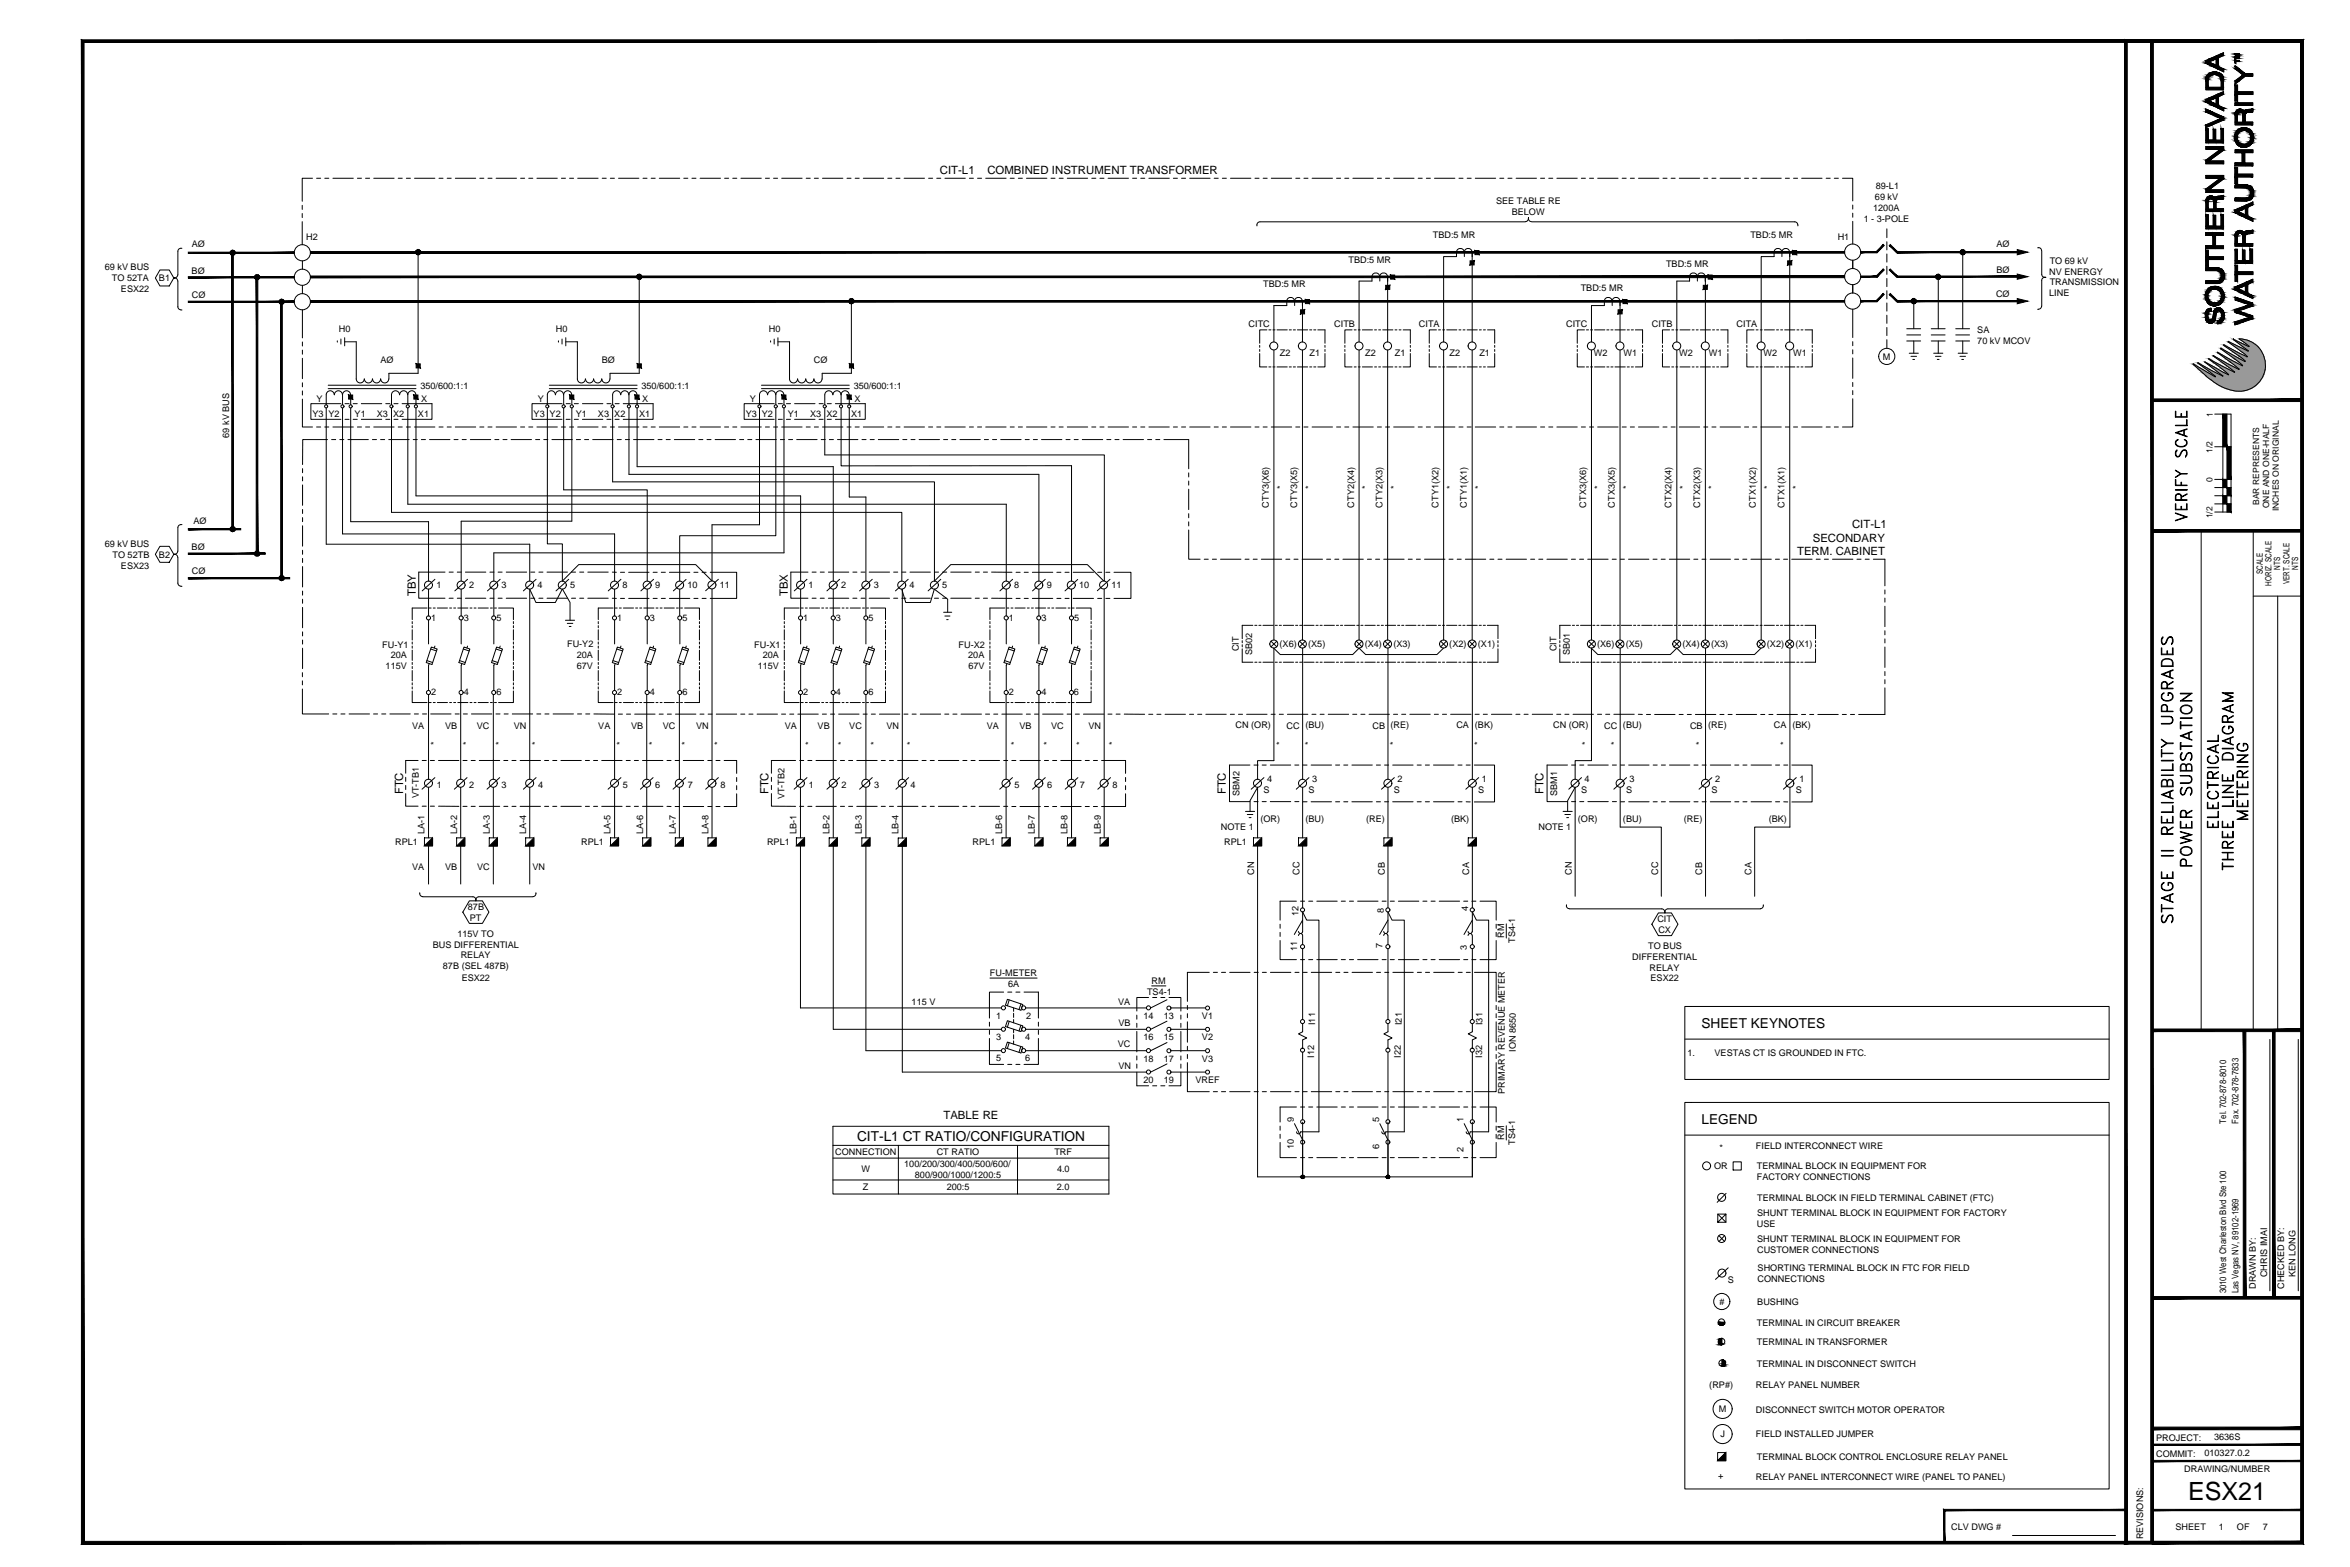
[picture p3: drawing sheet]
<svg xmlns="http://www.w3.org/2000/svg" width="914mm" height="610mm" viewBox="0 0 914 610" stroke-linecap="round" stroke-linejoin="round" font-family="sans-serif">
<defs><g id="words">
<text font-size="9.8" x="851.4" y="583.4">ESX21</text>
<g font-size="5.3">
<text x="662.1" y="399.8">SHEET KEYNOTES</text>
<text x="662.1" y="437.1">LEGEND</text>
<text x="333.5" y="443.8">CIT-L1 CT RATIO/CONFIGURATION</text>
</g>
<g font-size="4.4">
<text x="365.7" y="67.9">CIT-L1</text>
<text x="384.2" y="67.9">COMBINED INSTRUMENT TRANSFORMER</text>
<text x="720.7" y="205.4">CIT-L1</text>
<text x="705.4" y="210.8">SECONDARY</text>
<text x="699.3" y="216.1">TERM. CABINET</text>
<text x="161.8" y="231.9" transform="rotate(-90 161.8 231.9)">TBY</text>
<text x="306.6" y="231.9" transform="rotate(-90 306.6 231.9)">TBX</text>
<text x="156.8" y="309.1" transform="rotate(-90 156.8 309.1)">FTC</text>
<text x="299" y="309.1" transform="rotate(-90 299 309.1)">FTC</text>
<text x="477" y="309.1" transform="rotate(-90 477 309.1)">FTC</text>
<text x="600.6" y="309.1" transform="rotate(-90 600.6 309.1)">FTC</text>
<text x="367.1" y="435.2">TABLE RE</text>
</g>
<g font-size="3.5">
<text x="729.6" y="77.9">69 kV</text>
<text x="729.9" y="73.7">89-L1</text>
<text x="582.1" y="79.5">SEE TABLE RE</text>
<text x="588.2" y="83.8">BELOW</text>
<text x="728.9" y="82.2">1200A</text>
<text x="725.2" y="86.4">1 - 3-POLE</text>
<text x="119.2" y="93.5">H2</text>
<text x="557.5" y="92.6">TBD:5 MR</text>
<text x="681.1" y="92.6">TBD:5 MR</text>
<text x="715.1" y="93.2">H1</text>
<text x="74.7" y="96.3">AØ</text>
<text x="776.9" y="96.1">AØ</text>
<text x="40.8" y="105.2">69 kV BUS</text>
<text x="74.5" y="106.4">BØ</text>
<text x="524.7" y="102.2">TBD:5 MR</text>
<text x="648.3" y="103.7">TBD:5 MR</text>
<text x="776.8" y="106.2">BØ</text>
<text x="797.4" y="106.8">NV ENERGY</text>
<text x="797.6" y="102.6">TO 69 kV</text>
<text x="43.6" y="109.4">TO 52TA</text>
<text x="47.1" y="113.7">ESX22</text>
<text x="61.8" y="109.4">B1</text>
<text x="491.5" y="111.7">TBD:5 MR</text>
<text x="615.1" y="113.2">TBD:5 MR</text>
<text x="797.6" y="111.1">TRANSMISSION</text>
<text x="74.7" y="115.8">CØ</text>
<text x="776.7" y="115.6">CØ</text>
<text x="797.4" y="115.3">LINE</text>
<text x="131.9" y="129.3">H0</text>
<text x="216.3" y="129.3">H0</text>
<text x="299.1" y="129.3">H0</text>
<text x="485.8" y="127.3">CITC</text>
<text x="519.2" y="127.3">CITB</text>
<text x="552.1" y="127.3">CITA</text>
<text x="609.4" y="127.3">CITC</text>
<text x="642.7" y="127.3">CITB</text>
<text x="675.7" y="127.3">CITA</text>
<text x="769.4" y="129.4">SA</text>
<text x="769.4" y="133.7">70 kV MCOV</text>
<text x="148.1" y="141.1">AØ</text>
<text x="234.1" y="141.1">BØ</text>
<text x="316.7" y="141.1">CØ</text>
<text x="498" y="138.7">Z2</text>
<text x="509.6" y="138.7">Z1</text>
<text x="531.2" y="138.7">Z2</text>
<text x="542.8" y="138.7">Z1</text>
<text x="564.1" y="138.7">Z2</text>
<text x="575.6" y="138.7">Z1</text>
<text x="620.2" y="138.7">W2</text>
<text x="631.8" y="138.7">W1</text>
<text x="653.4" y="138.7">W2</text>
<text x="664.9" y="138.7">W1</text>
<text x="686.2" y="138.7">W2</text>
<text x="697.7" y="138.7">W1</text>
<text x="732.7" y="139.9">M</text>
<text x="163.6" y="151.3">350/600:1:1</text>
<text x="249.6" y="151.3">350/600:1:1</text>
<text x="332.2" y="151.3">350/600:1:1</text>
<text x="123.2" y="156.3">Y</text>
<text x="163.9" y="156.3">X</text>
<text x="209.2" y="156.3">Y</text>
<text x="249.9" y="156.3">X</text>
<text x="291.8" y="156.3">Y</text>
<text x="332.5" y="156.3">X</text>
<text x="121.6" y="162.2">Y3</text>
<text x="127.8" y="162.2">Y2</text>
<text x="138" y="162.2">Y1</text>
<text x="146.6" y="162.2">X3</text>
<text x="153" y="162.2">X2</text>
<text x="162.6" y="162.2">X1</text>
<text x="207.6" y="162.2">Y3</text>
<text x="213.9" y="162.2">Y2</text>
<text x="224" y="162.2">Y1</text>
<text x="232.7" y="162.2">X3</text>
<text x="239" y="162.2">X2</text>
<text x="248.7" y="162.2">X1</text>
<text x="290.2" y="162.2">Y3</text>
<text x="296.4" y="162.2">Y2</text>
<text x="306.6" y="162.2">Y1</text>
<text x="315.2" y="162.2">X3</text>
<text x="321.6" y="162.2">X2</text>
<text x="331.2" y="162.2">X1</text>
<text x="89.2" y="170.2" transform="rotate(-90 89.2 170.2)">69 kV BUS</text>
<text x="499.5" y="190.2" transform="rotate(-90 499.5 190.2)">*</text>
<text x="510.6" y="190.2" transform="rotate(-90 510.6 190.2)">*</text>
<text x="532.6" y="190.2" transform="rotate(-90 532.6 190.2)">*</text>
<text x="543.8" y="190.2" transform="rotate(-90 543.8 190.2)">*</text>
<text x="565.5" y="190.2" transform="rotate(-90 565.5 190.2)">*</text>
<text x="576.6" y="190.2" transform="rotate(-90 576.6 190.2)">*</text>
<text x="623.1" y="190.2" transform="rotate(-90 623.1 190.2)">*</text>
<text x="634.2" y="190.2" transform="rotate(-90 634.2 190.2)">*</text>
<text x="656.3" y="190.2" transform="rotate(-90 656.3 190.2)">*</text>
<text x="667.4" y="190.2" transform="rotate(-90 667.4 190.2)">*</text>
<text x="689.1" y="190.2" transform="rotate(-90 689.1 190.2)">*</text>
<text x="700.2" y="190.2" transform="rotate(-90 700.2 190.2)">*</text>
<text x="493.6" y="197.5" transform="rotate(-90 493.6 197.5)">CTY3(X6)</text>
<text x="504.8" y="197.5" transform="rotate(-90 504.8 197.5)">CTY3(X5)</text>
<text x="526.9" y="197.5" transform="rotate(-90 526.9 197.5)">CTY2(X4)</text>
<text x="538" y="197.5" transform="rotate(-90 538 197.5)">CTY2(X3)</text>
<text x="559.7" y="197.5" transform="rotate(-90 559.7 197.5)">CTY1(X2)</text>
<text x="570.8" y="197.5" transform="rotate(-90 570.8 197.5)">CTY1(X1)</text>
<text x="617.2" y="197.5" transform="rotate(-90 617.2 197.5)">CTX3(X6)</text>
<text x="628.3" y="197.5" transform="rotate(-90 628.3 197.5)">CTX3(X5)</text>
<text x="650.4" y="197.5" transform="rotate(-90 650.4 197.5)">CTX2(X4)</text>
<text x="661.5" y="197.5" transform="rotate(-90 661.5 197.5)">CTX2(X3)</text>
<text x="683.3" y="197.5" transform="rotate(-90 683.3 197.5)">CTX1(X2)</text>
<text x="694.4" y="197.5" transform="rotate(-90 694.4 197.5)">CTX1(X1)</text>
<text x="75.3" y="203.8">AØ</text>
<text x="40.8" y="212.7">69 kV BUS</text>
<text x="74.5" y="213.9">BØ</text>
<text x="43.8" y="216.9">TO 52TB</text>
<text x="47.1" y="221.2">ESX23</text>
<text x="61.8" y="216.9">B2</text>
<text x="74.7" y="223.3">CØ</text>
<text x="169.8" y="228.9">1</text>
<text x="182.5" y="228.9">2</text>
<text x="195.2" y="228.9">3</text>
<text x="209.2" y="228.9">4</text>
<text x="221.9" y="228.9">5</text>
<text x="242.2" y="228.9">8</text>
<text x="254.9" y="228.9">9</text>
<text x="267.5" y="228.9">10</text>
<text x="280.1" y="228.9">11</text>
<text x="314.6" y="228.9">1</text>
<text x="327.3" y="228.9">2</text>
<text x="340" y="228.9">3</text>
<text x="353.9" y="228.9">4</text>
<text x="366.6" y="228.9">5</text>
<text x="394.6" y="228.9">8</text>
<text x="407.3" y="228.9">9</text>
<text x="419.9" y="228.9">10</text>
<text x="432.5" y="228.9">11</text>
<text x="167.8" y="241.6">1</text>
<text x="180.5" y="241.6">3</text>
<text x="193.2" y="241.6">5</text>
<text x="240.2" y="241.6">1</text>
<text x="252.9" y="241.6">3</text>
<text x="265.6" y="241.6">5</text>
<text x="312.5" y="241.6">1</text>
<text x="325.2" y="241.6">3</text>
<text x="337.9" y="241.6">5</text>
<text x="392.6" y="241.6">1</text>
<text x="405.3" y="241.6">3</text>
<text x="418" y="241.6">5</text>
<text x="148.7" y="251.9">FU-Y1</text>
<text x="220.7" y="251.8">FU-Y2</text>
<text x="293.5" y="251.9">FU-X1</text>
<text x="373" y="251.9">FU-X2</text>
<text x="497.9" y="251.8">(X6)</text>
<text x="509" y="251.8">(X5)</text>
<text x="531.1" y="251.8">(X4)</text>
<text x="542.2" y="251.8">(X3)</text>
<text x="563.9" y="251.8">(X2)</text>
<text x="575.1" y="251.8">(X1)</text>
<text x="621.5" y="251.8">(X6)</text>
<text x="632.6" y="251.8">(X5)</text>
<text x="654.7" y="251.8">(X4)</text>
<text x="665.8" y="251.8">(X3)</text>
<text x="687.5" y="251.8">(X2)</text>
<text x="698.6" y="251.8">(X1)</text>
<text x="152" y="256.2">20A</text>
<text x="224.4" y="256">20A</text>
<text x="296.8" y="256.2">20A</text>
<text x="376.7" y="256.2">20A</text>
<text x="482" y="253.3" transform="rotate(-90 482 253.3)">CIT</text>
<text x="487.2" y="254.8" transform="rotate(-90 487.2 254.8)">SB02</text>
<text x="605.6" y="253.3" transform="rotate(-90 605.6 253.3)">CIT</text>
<text x="610.8" y="254.8" transform="rotate(-90 610.8 254.8)">SB01</text>
<text x="150.1" y="260.4">115V</text>
<text x="224.4" y="260.2">67V</text>
<text x="294.8" y="260.4">115V</text>
<text x="376.8" y="260.4">67V</text>
<text x="167.8" y="270.5">2</text>
<text x="180.5" y="270.5">4</text>
<text x="193.2" y="270.5">6</text>
<text x="240.2" y="270.5">2</text>
<text x="252.9" y="270.5">4</text>
<text x="265.6" y="270.5">6</text>
<text x="312.5" y="270.5">2</text>
<text x="325.2" y="270.5">4</text>
<text x="337.9" y="270.5">6</text>
<text x="392.5" y="270.5">2</text>
<text x="405.2" y="270.5">4</text>
<text x="417.9" y="270.5">6</text>
<text x="160.4" y="283.5">VA</text>
<text x="173.2" y="283.7">VB</text>
<text x="185.5" y="283.7">VC</text>
<text x="200" y="283.6">VN</text>
<text x="232.8" y="283.5">VA</text>
<text x="245.6" y="283.7">VB</text>
<text x="257.9" y="283.7">VC</text>
<text x="270.9" y="283.6">VN</text>
<text x="305.4" y="283.5">VA</text>
<text x="318.1" y="283.6">VB</text>
<text x="330.5" y="283.6">VC</text>
<text x="344.9" y="283.5">VN</text>
<text x="383.9" y="283.5">VA</text>
<text x="396.7" y="283.6">VB</text>
<text x="409" y="283.6">VC</text>
<text x="423.5" y="283.5">VN</text>
<text x="480.8" y="283.1">CN (OR)</text>
<text x="500.6" y="283.5">CC</text>
<text x="507.9" y="283.1">(BU)</text>
<text x="534" y="283.5">CB</text>
<text x="541.1" y="283.1">(RE)</text>
<text x="566.7" y="283.4">CA</text>
<text x="573.9" y="283">(BK)</text>
<text x="604.3" y="283.2">CN (OR)</text>
<text x="624.2" y="283.5">CC</text>
<text x="631.5" y="283.2">(BU)</text>
<text x="657.6" y="283.6">CB</text>
<text x="664.7" y="283.2">(RE)</text>
<text x="690.2" y="283.4">CA</text>
<text x="697.5" y="283.1">(BK)</text>
<text x="170.2" y="290" transform="rotate(-90 170.2 290)">*</text>
<text x="182.8" y="290" transform="rotate(-90 182.8 290)">*</text>
<text x="195.5" y="290" transform="rotate(-90 195.5 290)">*</text>
<text x="209.7" y="290" transform="rotate(-90 209.7 290)">*</text>
<text x="242.6" y="290" transform="rotate(-90 242.6 290)">*</text>
<text x="255.2" y="290" transform="rotate(-90 255.2 290)">*</text>
<text x="267.9" y="290" transform="rotate(-90 267.9 290)">*</text>
<text x="280.6" y="290" transform="rotate(-90 280.6 290)">*</text>
<text x="316" y="289.9" transform="rotate(-90 316 289.9)">*</text>
<text x="328.7" y="289.9" transform="rotate(-90 328.7 289.9)">*</text>
<text x="341.4" y="289.9" transform="rotate(-90 341.4 289.9)">*</text>
<text x="355.6" y="289.9" transform="rotate(-90 355.6 289.9)">*</text>
<text x="396" y="289.9" transform="rotate(-90 396 289.9)">*</text>
<text x="408.7" y="289.9" transform="rotate(-90 408.7 289.9)">*</text>
<text x="421.4" y="289.9" transform="rotate(-90 421.4 289.9)">*</text>
<text x="434.1" y="290" transform="rotate(-90 434.1 290)">*</text>
<text x="499.2" y="290" transform="rotate(-90 499.2 290)">*</text>
<text x="510.4" y="290" transform="rotate(-90 510.4 290)">*</text>
<text x="543.6" y="290" transform="rotate(-90 543.6 290)">*</text>
<text x="576.4" y="290" transform="rotate(-90 576.4 290)">*</text>
<text x="618.2" y="290" transform="rotate(-90 618.2 290)">*</text>
<text x="629.5" y="290" transform="rotate(-90 629.5 290)">*</text>
<text x="662.6" y="290" transform="rotate(-90 662.6 290)">*</text>
<text x="695.5" y="290" transform="rotate(-90 695.5 290)">*</text>
<text x="493" y="304">4</text>
<text x="510.5" y="304">3</text>
<text x="543.8" y="304">2</text>
<text x="576.6" y="304">1</text>
<text x="616.6" y="304">4</text>
<text x="634.1" y="304">3</text>
<text x="667.3" y="304">2</text>
<text x="700.2" y="304">1</text>
<text x="162.9" y="310.6" transform="rotate(-90 162.9 310.6)">VT-TB1</text>
<text x="170" y="306.5">1</text>
<text x="182.5" y="306.6">2</text>
<text x="195.2" y="306.5">3</text>
<text x="209.4" y="306.6">4</text>
<text x="242.4" y="306.6">5</text>
<text x="254.9" y="306.6">6</text>
<text x="267.6" y="306.6">7</text>
<text x="280.3" y="306.6">8</text>
<text x="305.2" y="311" transform="rotate(-90 305.2 311)">VT-TB2</text>
<text x="314.7" y="306.5">1</text>
<text x="327.5" y="306.6">2</text>
<text x="340.2" y="306.6">3</text>
<text x="354.3" y="306.6">4</text>
<text x="394.7" y="306.5">5</text>
<text x="407.5" y="306.6">6</text>
<text x="420.2" y="306.6">7</text>
<text x="432.9" y="306.6">8</text>
<text x="482.3" y="309.6" transform="rotate(-90 482.3 309.6)">SBM2</text>
<text x="491.6" y="308.5">S</text>
<text x="509.2" y="308.5">S</text>
<text x="542.4" y="308.5">S</text>
<text x="575.2" y="308.5">S</text>
<text x="605.9" y="309.6" transform="rotate(-90 605.9 309.6)">SBM1</text>
<text x="615.2" y="308.5">S</text>
<text x="632.8" y="308.5">S</text>
<text x="665.9" y="308.5">S</text>
<text x="698.8" y="308.5">S</text>
<text x="475" y="322.7">NOTE 1</text>
<text x="490.4" y="319.7">(OR)</text>
<text x="507.9" y="319.7">(BU)</text>
<text x="531.6" y="319.7">(RE)</text>
<text x="564.6" y="319.7">(BK)</text>
<text x="598.6" y="322.7">NOTE 1</text>
<text x="614" y="319.7">(OR)</text>
<text x="631.5" y="319.7">(BU)</text>
<text x="655.2" y="319.7">(RE)</text>
<text x="688.2" y="319.7">(BK)</text>
<text x="153.7" y="328.7">RPL1</text>
<text x="165.2" y="324.4" transform="rotate(-90 165.2 324.4)">LA-1</text>
<text x="177.9" y="324.4" transform="rotate(-90 177.9 324.4)">LA-2</text>
<text x="190.6" y="324.5" transform="rotate(-90 190.6 324.5)">LA-3</text>
<text x="204.8" y="324.5" transform="rotate(-90 204.8 324.5)">LA-4</text>
<text x="226.1" y="328.7">RPL1</text>
<text x="237.6" y="324.4" transform="rotate(-90 237.6 324.4)">LA-5</text>
<text x="250.3" y="324.4" transform="rotate(-90 250.3 324.4)">LA-6</text>
<text x="263" y="324.5" transform="rotate(-90 263 324.5)">LA-7</text>
<text x="275.7" y="324.5" transform="rotate(-90 275.7 324.5)">LA-8</text>
<text x="298.4" y="328.7">RPL1</text>
<text x="309.9" y="324.4" transform="rotate(-90 309.9 324.4)">LB-1</text>
<text x="322.7" y="324.4" transform="rotate(-90 322.7 324.4)">LB-2</text>
<text x="335.4" y="324.5" transform="rotate(-90 335.4 324.5)">LB-3</text>
<text x="349.6" y="324.5" transform="rotate(-90 349.6 324.5)">LB-4</text>
<text x="378.5" y="328.7">RPL1</text>
<text x="390" y="324.4" transform="rotate(-90 390 324.4)">LB-6</text>
<text x="402.7" y="324.4" transform="rotate(-90 402.7 324.4)">LB-7</text>
<text x="415.4" y="324.5" transform="rotate(-90 415.4 324.5)">LB-8</text>
<text x="428.4" y="324.5" transform="rotate(-90 428.4 324.5)">LB-9</text>
<text x="476.3" y="328.7">RPL1</text>
<text x="160.4" y="338.3">VA</text>
<text x="173.2" y="338.3">VB</text>
<text x="185.6" y="338.4">VC</text>
<text x="207.1" y="338.4">VN</text>
<text x="488.1" y="340.4" transform="rotate(-90 488.1 340.4)">CN</text>
<text x="505.6" y="340.4" transform="rotate(-90 505.6 340.4)">CC</text>
<text x="538.8" y="340.4" transform="rotate(-90 538.8 340.4)">CB</text>
<text x="571.6" y="340.4" transform="rotate(-90 571.6 340.4)">CA</text>
<text x="611.6" y="340.4" transform="rotate(-90 611.6 340.4)">CN</text>
<text x="645.2" y="340.4" transform="rotate(-90 645.2 340.4)">CC</text>
<text x="662.4" y="340.4" transform="rotate(-90 662.4 340.4)">CB</text>
<text x="681.5" y="340.4" transform="rotate(-90 681.5 340.4)">CA</text>
<text x="182.1" y="354">87B</text>
<text x="182.8" y="358.2">PT</text>
<text x="505.2" y="356.5" transform="rotate(-90 505.2 356.5)">12</text>
<text x="538.4" y="355.2" transform="rotate(-90 538.4 355.2)">8</text>
<text x="571.2" y="354.6" transform="rotate(-90 571.2 354.6)">4</text>
<text x="644.9" y="358.7">CIT</text>
<text x="178" y="364.4">115V TO</text>
<text x="585.3" y="364.9" transform="rotate(-90 585.3 364.9)">RM</text>
<text x="645.3" y="363">CX</text>
<text x="168.4" y="368.6">BUS DIFFERENTIAL</text>
<text x="504.8" y="369.9" transform="rotate(-90 504.8 369.9)">11</text>
<text x="538" y="368.9" transform="rotate(-90 538 368.9)">7</text>
<text x="570.8" y="369.4" transform="rotate(-90 570.8 369.4)">3</text>
<text x="589.6" y="366.7" transform="rotate(-90 589.6 366.7)">TS4-1</text>
<text x="641.3" y="369.1">TO BUS</text>
<text x="172.3" y="377.1">87B (SEL 487B)</text>
<text x="179.3" y="372.9">RELAY</text>
<text x="635.1" y="373.3">DIFFERENTIAL</text>
<text x="641.9" y="377.6">RELAY</text>
<text x="179.6" y="381.4">ESX22</text>
<text x="385.2" y="379.7">FU-METER</text>
<text x="392.2" y="384">6A</text>
<text x="448.1" y="382.8">RM</text>
<text x="642.2" y="381.8">ESX22</text>
<text x="446.3" y="387.1">TS4-1</text>
<text x="354.7" y="390.8">115 V</text>
<text x="435" y="390.8">VA</text>
<text x="387.6" y="396.2">1</text>
<text x="399.2" y="396.2">2</text>
<text x="435.2" y="399.2">VB</text>
<text x="444.9" y="396.4">14</text>
<text x="452.9" y="396.4">13</text>
<text x="467.7" y="396.4">V1</text>
<text x="511.7" y="398.8" transform="rotate(-90 511.7 398.8)">I11</text>
<text x="545.5" y="398.8" transform="rotate(-90 545.5 398.8)">I21</text>
<text x="576.9" y="398.8" transform="rotate(-90 576.9 398.8)">I31</text>
<text x="387.6" y="404.6">3</text>
<text x="398.8" y="404.6">4</text>
<text x="435" y="407.4">VC</text>
<text x="444.9" y="404.7">16</text>
<text x="452.9" y="404.7">15</text>
<text x="467.7" y="404.7">V2</text>
<text x="387.6" y="412.8">5</text>
<text x="398.8" y="412.8">6</text>
<text x="444.9" y="413.1">18</text>
<text x="452.9" y="413.1">17</text>
<text x="467.7" y="413.1">V3</text>
<text x="511.4" y="411.4" transform="rotate(-90 511.4 411.4)">I12</text>
<text x="545" y="411.4" transform="rotate(-90 545 411.4)">I22</text>
<text x="576.8" y="411.4" transform="rotate(-90 576.8 411.4)">I32</text>
<text x="589.9" y="409.3" transform="rotate(-90 589.9 409.3)">ION 8650</text>
<text x="656.6" y="410.7">1.</text>
<text x="667.1" y="410.7">VESTAS CT IS GROUNDED IN FTC.</text>
<text x="435.2" y="415.8">VN</text>
<text x="444.9" y="421.4">20</text>
<text x="452.9" y="421.4">19</text>
<text x="465.1" y="421.4">VREF</text>
<text x="585.5" y="425.6" transform="rotate(-90 585.5 425.6)">PRIMARY REVENUE METER</text>
<text x="503.4" y="436.6" transform="rotate(-90 503.4 436.6)">9</text>
<text x="536.6" y="436.6" transform="rotate(-90 536.6 436.6)">5</text>
<text x="569.5" y="436.6" transform="rotate(-90 569.5 436.6)">1</text>
<text x="866.3" y="437.1" transform="rotate(-90 866.3 437.1)">Tel. 702-878-8010</text>
<text x="871" y="437.1" transform="rotate(-90 871 437.1)">Fax. 702-878-7833</text>
<text x="585.3" y="443.5" transform="rotate(-90 585.3 443.5)">RM</text>
<text x="325" y="449.3">CONNECTION</text>
<text x="364.5" y="449.3">CT RATIO</text>
<text x="410.3" y="449.3">TRF</text>
<text x="503.4" y="446.8" transform="rotate(-90 503.4 446.8)">10</text>
<text x="536.6" y="446.8" transform="rotate(-90 536.6 446.8)">6</text>
<text x="569.5" y="448.2" transform="rotate(-90 569.5 448.2)">2</text>
<text x="589.6" y="445.3" transform="rotate(-90 589.6 445.3)">TS4-1</text>
<text x="669.1" y="447.9">*</text>
<text x="683.3" y="446.9">FIELD INTERCONNECT WIRE</text>
<text x="351.9" y="453.9">100/200/300/400/500/600/</text>
<text x="667" y="454.9">OR</text>
<text x="683.6" y="454.7">TERMINAL BLOCK IN EQUIPMENT FOR</text>
<text x="335.2" y="456.1">W</text>
<text x="356" y="458.2">800/900/1000/1200:5</text>
<text x="411.3" y="456.1">4.0</text>
<text x="683.6" y="458.9">FACTORY CONNECTIONS</text>
<text x="335.8" y="463">Z</text>
<text x="368.4" y="463">200:5</text>
<text x="411.2" y="463">2.0</text>
<text x="683.7" y="467.3">TERMINAL BLOCK IN FIELD TERMINAL CABINET (FTC)</text>
<text x="683.7" y="473">SHUNT TERMINAL BLOCK IN EQUIPMENT FOR FACTORY</text>
<text x="683.6" y="477.3">USE</text>
<text x="683.7" y="483.3">SHUNT TERMINAL BLOCK IN EQUIPMENT FOR</text>
<text x="683.7" y="487.5">CUSTOMER CONNECTIONS</text>
<text x="683.9" y="494.4">SHORTING TERMINAL BLOCK IN FTC FOR FIELD</text>
<text x="882.2" y="496.8" transform="rotate(-90 882.2 496.8)">CHRIS IMAI</text>
<text x="893.2" y="496.8" transform="rotate(-90 893.2 496.8)">KEN LONG</text>
<text x="672.3" y="499">S</text>
<text x="683.9" y="498.7">CONNECTIONS</text>
<text x="866.3" y="503.2" transform="rotate(-90 866.3 503.2)">3010 West Charleston Blvd Ste 100</text>
<text x="871" y="503.2" transform="rotate(-90 871 503.2)">Las Vegas NV, 89102-1969</text>
<text x="877.7" y="501.5" transform="rotate(-90 877.7 501.5)">DRAWN BY:</text>
<text x="888.7" y="501.5" transform="rotate(-90 888.7 501.5)">CHECKED BY:</text>
<text x="669" y="507.6">#</text>
<text x="683.8" y="507.6">BUSHING</text>
<text x="683.6" y="515.7">TERMINAL IN CIRCUIT BREAKER</text>
<text x="683.6" y="523.2">TERMINAL IN TRANSFORMER</text>
<text x="683.6" y="531.6">TERMINAL IN DISCONNECT SWITCH</text>
<text x="665.1" y="539.9">(RP#)</text>
<text x="683.2" y="540.1">RELAY PANEL NUMBER</text>
<text x="668.8" y="549.4">M</text>
<text x="683.3" y="549.5">DISCONNECT SWITCH MOTOR OPERATOR</text>
<text x="669.4" y="559.2">J</text>
<text x="683.3" y="559.2">FIELD INSTALLED JUMPER</text>
<text x="839" y="560.5">PROJECT:</text>
<text x="861.5" y="560.1">3636S</text>
<text x="683.6" y="568.1">TERMINAL BLOCK CONTROL ENCLOSURE RELAY PANEL</text>
<text x="839" y="566.9">COMMIT:</text>
<text x="857.8" y="566.5">010327.0.2</text>
<text x="668.5" y="575.5">+</text>
<text x="683.2" y="575.8">RELAY PANEL INTERCONNECT WIRE (PANEL TO PANEL)</text>
<text x="849.9" y="572.8">DRAWING/NUMBER</text>
<text x="759.2" y="595.3">CLV DWG #</text>
<text x="833.9" y="598.9" transform="rotate(-90 833.9 598.9)">REVISIONS:</text>
<text x="846.5" y="595.1">SHEET</text>
<text x="863.4" y="595.1">1</text>
<text x="870.4" y="595.1">OF</text>
<text x="880.5" y="595.1">7</text>
</g>
<g font-size="3.3">
<text x="861" y="162.1" transform="rotate(-90 861 162.1)">1</text>
<text x="860.9" y="176.3" transform="rotate(-90 860.9 176.3)">1/2</text>
<text x="860.9" y="187.5" transform="rotate(-90 860.9 187.5)">0</text>
<text x="879" y="196.5" transform="rotate(-90 879 196.5)">BAR REPRESENTS</text>
<text x="882.9" y="197.7" transform="rotate(-90 882.9 197.7)">ONE AND ONE-HALF</text>
<text x="860.9" y="201.7" transform="rotate(-90 860.9 201.7)">1/2</text>
<text x="886.7" y="198.9" transform="rotate(-90 886.7 198.9)">INCHES ON ORIGINAL</text>
<text x="887.2" y="221.7" transform="rotate(-90 887.2 221.7)">NTS</text>
<text x="894.2" y="221.7" transform="rotate(-90 894.2 221.7)">NTS</text>
<text x="880.5" y="223.3" transform="rotate(-90 880.5 223.3)">SCALE</text>
<text x="883.8" y="227.8" transform="rotate(-90 883.8 227.8)">HORIZ. SCALE</text>
<text x="890.8" y="227.3" transform="rotate(-90 890.8 227.3)">VERT. SCALE</text>
</g>
</g></defs>
<!-- layer: 0 -->
<g fill="none" stroke="#000" stroke-width=".39">
<path d="M566.7 98.3a1.56 1.56 0 0 1 1.5-1.7 1.56 1.56 0 0 1 1.6 1.7M566.7 98.2v1.6M569.7 98.3a1.56 1.56 0 0 1 1.6-1.7 1.56 1.56 0 0 1 1.5 1.7v1.6M569.8 98.3v1.5M690.3 99.8a2.8 2.8 0 0 1 .4-2.7 1.56 1.56 0 0 1 1.7-.3 1.56 1.56 0 0 1 1 1.5v1.5M693.3 98.3a1.56 1.56 0 0 1 1.5-1.7 1.56 1.56 0 0 1 1.6 1.7v1.6M503.7 117.3a1.56 1.56 0 0 1 1.5-1.6 1.56 1.56 0 0 1 1.6 1.6v1.6M503.7 117.3a1.56 1.56 0 0 0-1.5-1.6 1.56 1.56 0 0 0-1.6 1.6l.1 1.6M503.7 117.3v1.6M533.8 107.8a1.56 1.56 0 0 1 1.5-1.6 1.56 1.56 0 0 1 1.6 1.6M533.8 107.8v1.5M536.8 107.8a1.56 1.56 0 0 1 1.6-1.6 1.56 1.56 0 0 1 1.5 1.6v1.6"/>
<path d="M536.9 107.8v1.5M624.3 118.9a2.8 2.8 0 0 1 .3-2.7 1.56 1.56 0 0 1 1.8-.4 1.56 1.56 0 0 1 .9 1.5v1.6M627.3 117.3a1.56 1.56 0 0 1 1.5-1.6 1.56 1.56 0 0 1 1.6 1.6v1.6M657.4 109.3a2.8 2.8 0 0 1 .4-2.6 1.56 1.56 0 0 1 1.7-.4 1.56 1.56 0 0 1 1 1.5v1.5M660.4 107.8a1.56 1.56 0 0 1 1.6-1.6 1.56 1.56 0 0 1 1.5 1.6v1.6M131.3 132.6v.5M132.7 131.9v2M134.1 131.4v3.2M217.3 132.6v.5M218.7 131.9v2M220.2 131.4v3.2M299.8 132.6v.5"/>
<path d="M301.2 131.9v2M302.7 131.4v3.2M742.9 137.4h3.5M743.6 138.6h2.1M744.3 139.8h.7M752.4 137.4h3.6M753.1 138.6h2.2M753.8 139.8h.7M761.9 137.4h3.6M762.6 138.6h2.2M763.3 139.8h.7M169.2 225.4l-4.9 4.5"/>
<path d="M181.9 225.4l-4.9 4.5M194.6 225.4l-4.9 4.5M208.6 225.4l-5 4.5M221.3 225.4l-5 4.5M241.6 225.4l-4.9 4.5M254.3 225.4l-4.9 4.5M267 225.4l-5 4.5M279.5 225.4l-4.9 4.4M314 225.4l-4.9 4.5M326.7 225.4l-4.9 4.5M339.4 225.4l-4.9 4.5M353.4 225.4l-5 4.5"/>
<path d="M366.1 225.4l-5 4.5M367.2 238.2h3.1M367.7 239.6h1.9M394 225.4l-4.9 4.5M406.7 225.4l-4.9 4.5M419.4 225.4l-5 4.5M431.9 225.4l-4.9 4.4M166.8 241.2v9.3M167 258.1l-.2 .8v9.7M169.2 251.3l-.2 .8M179.5 241.2v9.3M179.7 258.1l-.2 .8v9.7"/>
<path d="M181.9 251.3l-.2 .8M192.2 241.2v9.3M192.4 258.1l-.2 .8v9.7M194.6 251.3l-.2 .8M220 241.3h3.6M220.7 242.5h2.2M221.5 243.7h.7M239.1 241.2v9.3M239.4 258.1l-.3 .8v9.7M241.6 251.3l-.2 .8M251.8 241.2v9.3M252.1 258.1l-.3 .8v9.7"/>
<path d="M254.3 251.3l-.2 .8M264.5 241.2v9.3M264.8 258.1l-.3 .8v9.7M267 251.3l-.2 .8M311.5 241.2v9.3M311.8 258.1l-.3 .8v9.7M314 251.3l-.2 .8M324.2 241.2v9.3M324.5 258.1l-.3 .8v9.7M326.7 251.3l-.2 .8M336.9 241.2v9.3M337.2 258.1l-.3 .8v9.7"/>
<path d="M339.4 251.3l-.2 .8M368.4 241h.5M391.5 241.2v9.3M391.8 258.1l-.3 .8v9.7M394 251.3l-.2 .8M404.2 241.2v9.3M404.5 258.1l-.3 .8v9.7M406.7 251.3l-.2 .8M416.9 241.2v9.3M417.2 258.1l-.3 .8v9.7M419.4 251.3l-.2 .8M494.5 249.4l2.3 2.3"/>
<path d="M496.8 249.4l-2.3 2.3M505.7 249.4l2.2 2.3M507.9 249.4l-2.2 2.3M527.7 249.4l2.3 2.3M530 249.4l-2.3 2.3M538.9 249.4l2.2 2.3M541.1 249.4l-2.2 2.3M560.6 249.4l2.2 2.3M562.8 249.4l-2.2 2.3M571.7 249.4l2.2 2.3M573.9 249.4l-2.2 2.3M618.1 249.4l2.3 2.3"/>
<path d="M620.4 249.4l-2.3 2.3M629.2 249.4l2.3 2.3M631.5 249.4l-2.3 2.3M651.3 249.4l2.2 2.3M653.5 249.4l-2.2 2.3M662.4 249.4l2.3 2.3M664.7 249.4l-2.3 2.3M684.1 249.4l2.3 2.3M686.4 249.4l-2.3 2.3M695.3 249.4l2.2 2.3M697.5 249.4l-2.2 2.3M169.2 302.5l-5 4.5"/>
<path d="M181.7 302.5l-4.9 4.5M194.4 302.5l-4.9 4.5M208.6 302.5l-5 4.5M241.6 302.5l-5 4.5M254.1 302.5l-4.9 4.5M266.8 302.5l-4.9 4.5M279.5 302.5l-4.9 4.5M314 302.5l-5 4.5M326.7 302.5l-4.9 4.5M339.4 302.5l-4.9 4.5M353.6 302.5l-5 4.5M394 302.5l-5 4.5"/>
<path d="M406.7 302.5l-4.9 4.5M419.4 302.5l-4.9 4.5M432.1 302.5l-4.9 4.5M484.6 315.7h3.6M485.3 316.9h2.2M486 318.1h.8M491.8 302.5l-4.9 4.5M509.3 302.5l-4.9 4.5M542.5 302.5l-5 4.5M575.4 302.5l-5 4.5M608.2 315.7h3.6M608.9 316.9h2.2"/>
<path d="M609.6 318.1h.8M615.4 302.5l-5 4.5M632.9 302.5l-4.9 4.5M666.1 302.5l-5 4.5M698.9 302.5l-5 4.5M165.2 325.9h3.1v3.2h-3.1zM177.7 325.9h3.1v3.2h-3.1zM190.4 325.9h3.1v3.2h-3.1zM204.5 325.9h3.2v3.2h-3.2zM237.6 325.9h3.1v3.2h-3.1zM250.1 325.9h3.1v3.2h-3.1zM262.8 325.9h3.1v3.2h-3.1z"/>
<path d="M275.5 325.9h3.1v3.2h-3.1zM309.9 325.9h3.2v3.2h-3.2zM322.6 325.9h3.2v3.2h-3.2zM335.3 325.9h3.2v3.2h-3.2zM349.5 326h3.2v3.2h-3.2zM389.9 325.9h3.2v3.2h-3.2zM402.7 325.9h3.1v3.2h-3.1zM415.4 325.9h3.1v3.2h-3.1zM428.1 325.9h3.1v3.2h-3.1zM487.7 325.9h3.2v3.2h-3.2zM505.3 325.9h3.1v3.2h-3.1zM538.5 325.9h3.2v3.2h-3.2z"/>
<path d="M571.3 325.9h3.2v3.2h-3.2zM182.6 350.5h5.1l2.5 4.3-2.5 4.4h-5.1l-2.5-4.4zM645.3 355.2h5.1l2.5 4.3-2.5 4.5h-5.1l-2.6-4.5zM506.9 398.2v3.2l-1.6 .8 3.1 1.6-1.5 .8v3.1M540.1 398.2v3.2l-1.6 .8 3.2 1.6-1.6 .8v3.1M572.9 398.2v3.2l-1.6 .8 3.2 1.6-1.6 .8v3.1M672.5 493.2l-5 4.5"/>
<circle cx="117.6" cy="98.3" r="3.1"/>
<circle cx="720.9" cy="98.1" r="3.1"/>
<circle cx="117.6" cy="107.9" r="3.1"/>
<circle cx="117.6" cy="117.4" r="3.1"/>
<circle cx="720.9" cy="107.6" r="3.1"/>
<circle cx="720.9" cy="117.1" r="3.1"/>
<circle cx="734.2" cy="138.7" r="3.1"/>
<circle cx="166.7" cy="227.6" r="1.56"/>
<circle cx="179.4" cy="227.6" r="1.56"/>
<circle cx="192.1" cy="227.6" r="1.56"/>
<circle cx="206.1" cy="227.6" r="1.56"/>
<circle cx="218.8" cy="227.6" r="1.56"/>
<circle cx="239.1" cy="227.6" r="1.56"/>
<circle cx="251.8" cy="227.6" r="1.56"/>
<circle cx="264.4" cy="227.6" r="1.56"/>
<circle cx="277" cy="227.6" r="1.56"/>
<circle cx="311.5" cy="227.6" r="1.56"/>
<circle cx="324.2" cy="227.6" r="1.56"/>
<circle cx="336.9" cy="227.6" r="1.56"/>
<circle cx="350.9" cy="227.6" r="1.56"/>
<circle cx="363.6" cy="227.6" r="1.56"/>
<circle cx="391.5" cy="227.6" r="1.56"/>
<circle cx="404.2" cy="227.6" r="1.56"/>
<circle cx="416.8" cy="227.6" r="1.56"/>
<circle cx="429.4" cy="227.6" r="1.56"/>
<circle cx="166.7" cy="240.4" r=".79"/>
<circle cx="179.4" cy="240.4" r=".79"/>
<circle cx="192.1" cy="240.4" r=".79"/>
<circle cx="239.1" cy="240.4" r=".79"/>
<circle cx="251.8" cy="240.4" r=".79"/>
<circle cx="264.5" cy="240.4" r=".79"/>
<circle cx="311.5" cy="240.4" r=".79"/>
<circle cx="324.2" cy="240.4" r=".79"/>
<circle cx="336.9" cy="240.4" r=".79"/>
<circle cx="391.5" cy="240.4" r=".79"/>
<circle cx="404.2" cy="240.4" r=".79"/>
<circle cx="416.9" cy="240.4" r=".79"/>
<circle cx="495.6" cy="250.5" r="1.56"/>
<circle cx="506.8" cy="250.5" r="1.56"/>
<circle cx="528.8" cy="250.5" r="1.56"/>
<circle cx="539.9" cy="250.5" r="1.56"/>
<circle cx="561.7" cy="250.5" r="1.56"/>
<circle cx="572.8" cy="250.5" r="1.56"/>
<circle cx="619.2" cy="250.5" r="1.56"/>
<circle cx="630.3" cy="250.5" r="1.56"/>
<circle cx="652.4" cy="250.5" r="1.56"/>
<circle cx="663.5" cy="250.5" r="1.56"/>
<circle cx="685.3" cy="250.5" r="1.56"/>
<circle cx="696.4" cy="250.5" r="1.56"/>
<circle cx="166.7" cy="269.4" r=".79"/>
<circle cx="179.4" cy="269.4" r=".79"/>
<circle cx="192.1" cy="269.4" r=".79"/>
<circle cx="239.1" cy="269.4" r=".79"/>
<circle cx="251.8" cy="269.4" r=".79"/>
<circle cx="264.5" cy="269.4" r=".79"/>
<circle cx="311.5" cy="269.4" r=".79"/>
<circle cx="324.2" cy="269.4" r=".79"/>
<circle cx="336.9" cy="269.4" r=".79"/>
<circle cx="391.5" cy="269.4" r=".79"/>
<circle cx="404.2" cy="269.4" r=".79"/>
<circle cx="416.9" cy="269.4" r=".79"/>
<circle cx="166.7" cy="304.7" r="1.56"/>
<circle cx="179.2" cy="304.7" r="1.56"/>
<circle cx="191.9" cy="304.7" r="1.56"/>
<circle cx="206.1" cy="304.7" r="1.56"/>
<circle cx="239.1" cy="304.7" r="1.56"/>
<circle cx="251.6" cy="304.7" r="1.56"/>
<circle cx="264.3" cy="304.7" r="1.56"/>
<circle cx="277" cy="304.7" r="1.56"/>
<circle cx="311.4" cy="304.7" r="1.56"/>
<circle cx="324.2" cy="304.7" r="1.56"/>
<circle cx="336.9" cy="304.7" r="1.56"/>
<circle cx="351.1" cy="304.7" r="1.56"/>
<circle cx="391.4" cy="304.7" r="1.56"/>
<circle cx="404.2" cy="304.7" r="1.56"/>
<circle cx="416.9" cy="304.7" r="1.56"/>
<circle cx="429.6" cy="304.7" r="1.56"/>
<circle cx="489.3" cy="304.7" r="1.56"/>
<circle cx="506.8" cy="304.7" r="1.56"/>
<circle cx="540" cy="304.7" r="1.56"/>
<circle cx="572.9" cy="304.7" r="1.56"/>
<circle cx="612.9" cy="304.7" r="1.56"/>
<circle cx="630.4" cy="304.7" r="1.56"/>
<circle cx="663.6" cy="304.7" r="1.56"/>
<circle cx="696.4" cy="304.7" r="1.56"/>
<circle cx="506.8" cy="397.4" r=".79"/>
<circle cx="540" cy="397.4" r=".79"/>
<circle cx="572.9" cy="397.4" r=".79"/>
<circle cx="506.8" cy="408.5" r=".79"/>
<circle cx="540" cy="408.5" r=".79"/>
<circle cx="572.9" cy="408.5" r=".79"/>
<circle cx="506.8" cy="457.8" r=".6"/>
<circle cx="540" cy="457.8" r=".6"/>
<circle cx="670" cy="495.3" r="1.56"/>
<circle cx="669.8" cy="514.3" r="1.24"/>
<circle cx="670" cy="506.3" r="3.1"/>
</g>
<!-- layer: E-EQPM -->
<g fill="none" stroke="#000" stroke-width=".39">
<path d="M495.7 118.9h5M528.8 109.3h5M619.3 118.9h5M652.5 109.3h4.9M741.9 127.9h5.4M741.9 130.3h5.4M741.9 132.7h5.4M744.7 132.7v4.7M751.5 127.9h5.4M751.5 130.3h5.4M751.5 132.7h5.4M754.2 132.7v4.7"/>
<path d="M761 127.9h5.4M761 130.3h5.4M761 132.7h5.4M763.7 132.7v4.7M127.7 149.9h34.2M127.7 151.2h34.2M130 153.6a1.56 1.56 0 0 0-1.5-1.6 1.56 1.56 0 0 0-1.6 1.6v3.9M130.1 153.6a1.56 1.56 0 0 1 1.6-1.6 1.56 1.56 0 0 1 1.5 1.6M133.3 153.6v3.9M133.3 153.6a1.56 1.56 0 0 1 1.5-1.6 1.56 1.56 0 0 1 1.6 1.6M136.5 153.6v3.9M138.6 147.4a1.56 1.56 0 0 0 1.6 1.6 1.56 1.56 0 0 0 1.5-1.6"/>
<path d="M141.8 147.4a1.56 1.56 0 0 0 1.6 1.6 1.56 1.56 0 0 0 1.5-1.6 1.59 1.59 0 0 0 1.6 1.6 1.59 1.59 0 0 0 1.6-1.6M148.1 147.4a1.56 1.56 0 0 0 1.6 1.6 1.56 1.56 0 0 0 1.6-1.6M155.4 153.6a1.56 1.56 0 0 0-1.5-1.6 1.56 1.56 0 0 0-1.6 1.6v3.9M155.5 153.6a1.56 1.56 0 0 1 1.6-1.6 1.56 1.56 0 0 1 1.5 1.6M158.7 153.6v3.9M158.7 153.6a1.56 1.56 0 0 1 1.5-1.6 1.56 1.56 0 0 1 1.6 1.6M161.9 153.6v3.9M162.7 145.2h-11.4v2.2M213.7 149.9h34.2M213.7 151.2h34.2M216.1 153.6a1.56 1.56 0 0 0-1.6-1.6 1.56 1.56 0 0 0-1.5 1.6v3.9M216.2 153.6a1.56 1.56 0 0 1 1.5-1.6 1.56 1.56 0 0 1 1.6 1.6"/>
<path d="M219.3 157.5v-3.9a1.56 1.56 0 0 1 1.6-1.6 1.56 1.56 0 0 1 1.5 1.6l.1 3.9M224.7 147.4a1.56 1.56 0 0 0 1.5 1.6 1.56 1.56 0 0 0 1.6-1.6 1.59 1.59 0 0 0 1.6 1.6 1.59 1.59 0 0 0 1.5-1.6M231 147.4a1.56 1.56 0 0 0 1.6 1.6 1.56 1.56 0 0 0 1.5-1.6 1.59 1.59 0 0 0 1.6 1.6 1.59 1.59 0 0 0 1.6-1.6M244.7 153.6a1.59 1.59 0 0 0-1.6-1.6 1.59 1.59 0 0 0-1.6 1.6 1.56 1.56 0 0 0-1.6-1.6 1.56 1.56 0 0 0-1.5 1.6v3.9M244.7 157.5v-3.9a1.56 1.56 0 0 1 1.6-1.6 1.56 1.56 0 0 1 1.5 1.6l.1 3.9M248.7 145.2h-11.3v2.2M296.3 149.9h34.2M296.3 151.2h34.2M298.6 153.6a1.56 1.56 0 0 0-1.5-1.6 1.56 1.56 0 0 0-1.6 1.6v3.9M298.7 153.6a1.56 1.56 0 0 1 1.6-1.6 1.56 1.56 0 0 1 1.5 1.6M301.9 153.6a1.56 1.56 0 0 1 1.5-1.6 1.56 1.56 0 0 1 1.6 1.6M301.9 153.6v3.9"/>
<path d="M305.1 153.6v3.9M307.2 147.4a1.56 1.56 0 0 0 1.6 1.6 1.56 1.56 0 0 0 1.5-1.6M310.4 147.4a1.56 1.56 0 0 0 1.5 1.6 1.56 1.56 0 0 0 1.6-1.6 1.59 1.59 0 0 0 1.6 1.6 1.59 1.59 0 0 0 1.6-1.6M316.7 147.4a1.56 1.56 0 0 0 1.6 1.6 1.56 1.56 0 0 0 1.5-1.6M324 153.6a1.56 1.56 0 0 0-1.5-1.6 1.56 1.56 0 0 0-1.6 1.6v3.9M324.1 153.6a1.56 1.56 0 0 1 1.6-1.6 1.56 1.56 0 0 1 1.5 1.6M327.3 153.6a1.56 1.56 0 0 1 1.5-1.6 1.56 1.56 0 0 1 1.6 1.6M327.3 153.6v3.9M330.5 153.6v3.9M331.3 145.2h-11.4v2.2M166.1 257l2.2 .7M167.6 252.5l2.3 .7"/>
<path d="M167.8 251.7l2.3 .8-2 6-2.2-.8zM178.8 257l2.2 .7M180.3 252.5l2.3 .7M180.5 251.7l2.3 .8-2 6-2.2-.8zM191.5 257l2.2 .7M193 252.5l2.3 .7M193.2 251.7l2.3 .8-2 6-2.2-.8zM238.5 257l2.2 .7M240 252.5l2.3 .7M240.2 251.7l2.3 .8-2 6-2.2-.8zM251.2 257l2.2 .7M252.7 252.5l2.3 .7"/>
<path d="M252.9 251.7l2.3 .8-2 6-2.2-.8zM263.9 257l2.2 .7M265.4 252.5l2.3 .7M265.6 251.7l2.3 .8-2 6-2.2-.8zM310.9 257l2.2 .7M312.4 252.5l2.2 .7M312.6 251.7l2.3 .8-2 6-2.3-.8zM323.6 257l2.2 .7M325.1 252.5l2.2 .7M325.3 251.7l2.3 .8-2 6-2.3-.8zM336.3 257l2.2 .7M337.8 252.5l2.2 .7"/>
<path d="M338 251.7l2.3 .8-2 6-2.3-.8zM390.9 257l2.2 .7M392.4 252.5l2.3 .7M392.6 251.7l2.3 .8-2 6-2.2-.8zM403.6 257l2.2 .7M405.1 252.5l2.3 .7M405.3 251.7l2.3 .8-2 6-2.2-.8zM416.3 257l2.2 .7M417.8 252.5l2.3 .7M418 251.7l2.3 .8-2 6-2.2-.8zM506.9 354.8v7.6a.79 .79 0 0 1-.8 .8 .79 .79 0 0 1-.8-.8M506.9 357.9l-3.3 5.6"/>
<path d="M540.1 357.9l-3.3 5.6M540.1 354.8v7.6M572.9 354.8l-.1 7.6a.79 .79 0 0 1-.8 .8 .79 .79 0 0 1-.8-.8M572.9 357.9l-3.2 5.6M505.3 364a.79 .79 0 0 1 .8-.8 .79 .79 0 0 1 .8 .8M506.9 364v3.5M538.4 364a.79 .79 0 0 1 .8-.8 .79 .79 0 0 1 .8 .8M538.4 362.4a.79 .79 0 0 0 .8 .8 .79 .79 0 0 0 .8-.8M540.1 364v3.5M571.2 364a.79 .79 0 0 1 .8-.8 .79 .79 0 0 1 .8 .8M572.9 364v3.5M392 388.7l6 2.1-.7 2.2-6.1-2z"/>
<path d="M392 397.1l6 2-.7 2.2-6.1-1.9zM392.7 389l-.7 2.3M392.7 397.3l-.7 2.3M397.3 390.5l-.8 2.2M397.3 398.8l-.8 2.3M454.1 397.3l-6.4 3.1M454.1 388.9l-6.4 3.2M392 405.4l6 2-.7 2.2-6.1-1.9zM392.7 405.6l-.7 2.3M397.2 407.2l-.7 2.2M454.1 413.9l-6.4 3.2M454.1 405.6l-6.4 3.1"/>
<path d="M503.7 437.1l3.2 6.4M536.9 437.1l3.2 6.4M569.7 437.1l3.2 6.4M504.5 440.3a.79 .79 0 0 0 .8 .8 .79 .79 0 0 0 .8-.8M537.7 440.3a.79 .79 0 0 0 .7 .8 .79 .79 0 0 0 .8-.8M570.5 440.3a.79 .79 0 0 0 .8 .8 .79 .79 0 0 0 .8-.8M674.4 452h3.1v3.2h-3.1zM668.4 472.3l3.2 3.2M671.6 472.3l-3.2 3.2h3.2v-3.2h-3.2v3.2M671.6 464.2l-3.5 3.5M668.8 480.7l2.3 2.3M671.1 480.7l-2.3 2.3"/>
<path d="M671.5 565.1l-3.2 3.2h3.2v-3.2h-3.2v3.2"/>
<circle cx="495.6" cy="134.6" r="1.56"/>
<circle cx="506.8" cy="134.6" r="1.56"/>
<circle cx="528.8" cy="134.6" r="1.56"/>
<circle cx="539.9" cy="134.6" r="1.56"/>
<circle cx="561.7" cy="134.6" r="1.56"/>
<circle cx="572.8" cy="134.6" r="1.56"/>
<circle cx="619.2" cy="134.6" r="1.56"/>
<circle cx="630.3" cy="134.6" r="1.56"/>
<circle cx="652.4" cy="134.6" r="1.56"/>
<circle cx="663.5" cy="134.6" r="1.56"/>
<circle cx="685.3" cy="134.6" r="1.56"/>
<circle cx="696.4" cy="134.6" r="1.56"/>
<circle cx="126.9" cy="158.1" r=".6"/>
<circle cx="133.3" cy="158.1" r=".6"/>
<circle cx="136.4" cy="158.1" r=".6"/>
<circle cx="152.3" cy="158.1" r=".6"/>
<circle cx="158.7" cy="158.1" r=".6"/>
<circle cx="161.8" cy="158.1" r=".6"/>
<circle cx="212.9" cy="158.1" r=".6"/>
<circle cx="219.3" cy="158.1" r=".6"/>
<circle cx="222.5" cy="158.1" r=".6"/>
<circle cx="238.3" cy="158.1" r=".6"/>
<circle cx="244.7" cy="158.1" r=".6"/>
<circle cx="247.9" cy="158.1" r=".6"/>
<circle cx="295.5" cy="158.1" r=".6"/>
<circle cx="301.8" cy="158.1" r=".6"/>
<circle cx="305" cy="158.1" r=".6"/>
<circle cx="320.9" cy="158.1" r=".6"/>
<circle cx="327.2" cy="158.1" r=".6"/>
<circle cx="330.4" cy="158.1" r=".6"/>
<circle cx="506.8" cy="354" r=".79"/>
<circle cx="540" cy="354" r=".79"/>
<circle cx="572.9" cy="354" r=".79"/>
<circle cx="506.8" cy="368.3" r=".79"/>
<circle cx="540" cy="368.3" r=".79"/>
<circle cx="572.9" cy="368.3" r=".79"/>
<circle cx="390.4" cy="392.1" r=".79"/>
<circle cx="398.3" cy="392.1" r=".79"/>
<circle cx="446.9" cy="392.1" r=".79"/>
<circle cx="454.8" cy="392.1" r=".77"/>
<circle cx="469.9" cy="392.1" r=".79"/>
<circle cx="390.4" cy="400.4" r=".79"/>
<circle cx="390.4" cy="408.7" r=".79"/>
<circle cx="398.3" cy="408.7" r=".79"/>
<circle cx="398.3" cy="400.4" r=".79"/>
<circle cx="446.9" cy="417" r=".79"/>
<circle cx="446.9" cy="400.4" r=".79"/>
<circle cx="446.9" cy="408.7" r=".79"/>
<circle cx="454.8" cy="400.4" r=".78"/>
<circle cx="454.8" cy="408.7" r=".78"/>
<circle cx="454.8" cy="417.1" r=".78"/>
<circle cx="469.9" cy="417.1" r=".81"/>
<circle cx="469.9" cy="408.7" r=".81"/>
<circle cx="469.9" cy="400.4" r=".81"/>
<circle cx="506.9" cy="436.4" r=".81"/>
<circle cx="540" cy="436.4" r=".81"/>
<circle cx="572.9" cy="436.4" r=".81"/>
<circle cx="506.9" cy="444.3" r=".81"/>
<circle cx="540" cy="444.3" r=".81"/>
<circle cx="572.9" cy="444.3" r=".81"/>
<circle cx="664.1" cy="453.5" r="1.56"/>
<circle cx="669.9" cy="465.8" r="1.56"/>
<circle cx="669.9" cy="481.8" r="1.56"/>
<circle cx="669.9" cy="521.9" r="1.24"/>
<circle cx="670.1" cy="530.3" r="1.24"/>
<circle cx="670.3" cy="548.1" r="3.7"/>
<circle cx="670.3" cy="557.9" r="3.7"/>
</g>
<g fill="#000" stroke="#000" stroke-width=".39">
<path d="M165.1 329.1l3.2-3.2v3.2zM180.8 325.9v3.2h-3.1zM193.5 325.9v3.2h-3.1zM207.7 325.9v3.2h-3.2zM237.5 329.1l3.2-3.2v3.2zM253.2 325.9v3.2h-3.1zM265.9 325.9v3.2h-3.1zM278.6 325.9v3.2h-3.1zM309.9 329.1l3.2-3.2v3.2zM325.8 325.9v3.2h-3.2zM338.5 325.9v3.2h-3.2zM352.7 326v3.2h-3.2z"/>
<path d="M389.9 329.1l3.2-3.2v3.2zM402.7 329.1l3.1-3.2v3.2zM415.4 329.1l3.1-3.2v3.2zM428.1 329.1l3.1-3.2v3.2zM487.7 329.1l3.2-3.2v3.2zM505.3 329.1l3.1-3.2v3.2zM538.4 329.1l3.2-3.2v3.2zM571.2 329.1l3.2-3.2v3.2zM669.7 520.7l.2-.1zM669.4 523.1h.5zM670.1 529h.3zM670.1 531.4h.5z"/>
<path d="M671.5 565.1v3.2h-3.2z"/>
<path d="M573.9 97.5l1.6 1.6h-1.6zM573.9 97.5l1.6 1.6v-1.6z"/>
<path d="M697.5 97.5l1.6 1.6h-1.6zM697.5 97.5l1.6 1.6v-1.6z"/>
<path d="M732.8 95.1l-2.4 3.2 2.8-2.8zM730 97.9l2.8-2.8-2.4 3.2z"/>
<path d="M735.5 95.1l-.4 .4 3.2 2.4zM735.1 95.5l3.2 2.4-.4 .4z"/>
<path d="M507.9 116.5l1.6 1.6h-1.6zM507.9 116.5l1.6 1.6v-1.6z"/>
<path d="M540.8 111l-1.6 1.6h1.6zM539.2 111h1.6l-1.6 1.6z"/>
<path d="M541.1 107l1.6 1.6h-1.6zM541.1 107l1.6 1.6v-1.6z"/>
<path d="M573.6 101.5l-1.6 1.6h1.6zM572 101.5h1.6l-1.6 1.6z"/>
<path d="M631.5 116.5l1.6 1.6h-1.6zM631.5 116.5l1.6 1.6v-1.6z"/>
<path d="M664.3 111l-1.6 1.6h1.6zM662.7 111h1.6l-1.6 1.6z"/>
<path d="M664.7 107l1.5 1.6h-1.5zM664.7 107l1.5 1.6v-1.6z"/>
<path d="M697.2 101.5l-1.6 1.6h1.6zM695.6 101.5h1.6l-1.6 1.6z"/>
<path d="M732.8 104.6l-2.4 3.2 2.8-2.8zM730 107.4l2.8-2.8-2.4 3.2z"/>
<path d="M732.8 114.2l-2.4 3.1 2.8-2.7zM730 117l2.8-2.8-2.4 3.1z"/>
<path d="M735.5 104.6l-.4 .4 3.2 2.4zM735.1 105l3.2 2.4-.4 .4z"/>
<path d="M735.5 114.2l-.4 .4 3.2 2.4zM735.1 114.6l3.2 2.4-.4 .3z"/>
<path d="M507.6 120.5l-1.6 1.6h1.6zM506 120.5h1.6l-1.6 1.6z"/>
<path d="M631.2 120.5l-1.6 1.6h1.6zM629.6 120.5h1.6l-1.6 1.6z"/>
<path d="M135.6 153.7l1.6 1.6h-1.6zM135.6 153.7l1.6 1.6v-1.6z"/>
<path d="M161 153.7l1.6 1.6h-1.6zM161 153.7l1.6 1.6v-1.6z"/>
<path d="M161.9 141.5l1.6 1.6h-1.6zM161.9 141.5l1.6 1.6v-1.6z"/>
<path d="M221.7 153.7l1.6 1.6h-1.6zM221.7 153.7l1.6 1.6v-1.6z"/>
<path d="M247.1 153.7l1.6 1.6h-1.6zM247.1 153.7l1.6 1.6v-1.6z"/>
<path d="M248 141.5l1.6 1.6h-1.6zM248 141.5l1.6 1.6v-1.6z"/>
<path d="M304.2 153.7l1.6 1.6h-1.6zM304.2 153.7l1.6 1.6v-1.6z"/>
<path d="M329.6 153.7l1.6 1.6h-1.6zM329.6 153.7l1.6 1.6v-1.6z"/>
<path d="M330.5 141.5l1.6 1.6h-1.6zM330.5 141.5l1.6 1.6v-1.6z"/>
<path d="M668.7 521.6h1.2zM668.7 521.8l1.2-.2z"/>
<path d="M668.7 521.8h1.2l-1.2 .2zM668.7 522h1.2v-.2z"/>
<path d="M668.7 522h1.2l-1.2 .3zM668.7 522.3h1.2v-.3z"/>
<path d="M668.7 522.3h1.2zM668.8 522.5l1.1-.2z"/>
<path d="M668.8 521.3h1.1l-1.2 .3zM668.7 521.6h1.2v-.3z"/>
<path d="M668.8 522.5h1.1zM668.9 522.7l1-.2z"/>
<path d="M668.9 521.1h1l-1.1 .2zM668.8 521.3l1.1-.2z"/>
<path d="M668.9 522.7h1zM669 522.9l.9-.2z"/>
<path d="M669 521h.9l-1 .1zM668.9 521.1l1-.1z"/>
<path d="M669 522.9h.9zM669.2 523l.7-.1z"/>
<path d="M669 521l.9-.2zM669 521l.9-.2z"/>
<path d="M669.2 523h.7zM669.4 523.1l.5-.1z"/>
<path d="M669.2 520.8h.7zM669.2 520.8h.7z"/>
<path d="M669.4 520.8l.5-.1zM669.4 520.8l.5-.1z"/>
<path d="M669.7 523.2h.2zM669.7 523.2l.2-.1z"/>
<path d="M670.1 531.4l.3 .1zM670.1 531.5h.3z"/>
<path d="M670.1 529l.5 .1zM670.1 529l.5 .1z"/>
<path d="M670.1 529.1l.7 .1zM670.1 529.1l.7 .1z"/>
<path d="M670.1 529.2l.9 .1zM670.1 529.2l.9 .1z"/>
<path d="M670.1 531.4h.7zM670.1 531.4h.5z"/>
<path d="M670.1 529.3l1 .2zM670.1 529.3l1 .2z"/>
<path d="M670.1 531.2h.9zM670.1 531.2l.7 .2z"/>
<path d="M670.1 529.5l1.2 .2zM670.1 529.5l1.2 .2z"/>
<path d="M670.1 531.1h1zM670.1 531.1l.9 .1z"/>
<path d="M670.1 529.7l1.3 .2zM670.1 529.7l1.3 .2z"/>
<path d="M670.1 530.9h1.2zM670.1 530.9l1 .2z"/>
<path d="M670.1 529.9l1.3 .3v-.3zM670.1 529.9l1.3 .3h-1.3z"/>
<path d="M670.1 530.2l1.3 .2zM670.1 530.2l1.3 .2z"/>
<path d="M670.1 530.4l1.3 .2v-.2zM670.1 530.4l1.3 .2h-1.3z"/>
<path d="M670.1 530.6l1.2 .3 .1-.3zM670.1 530.6l1.2 .3h-1.2z"/>
</g>
<!-- layer: 0 -->
<g fill="#000" stroke="#000" stroke-width=".39">
<path d="M784.9 97.1l4.2 1-4.2 1zM784.9 106.6l4.2 1-4.2 1zM784.9 116.1l4.2 1.1-4.2 1zM506.7 458.5h.3zM506.4 457.5h.9zM506.5 458.3h.8zM539.9 457.3h.3zM539.9 458.5h.3zM539.9 458.5h.4z"/>
<path d="M89.7 97.9l.8 .5h-1zM89.7 97.9l.8 .5-.5-.9zM90 97.5l.5-.2v1.1z"/>
<path d="M90.5 97.3l.5 .2-.5 .9zM91 97.5l-.5 .9 .9-.5zM90.5 98.4l.9-.5 .1 .5z"/>
<path d="M90.5 98.4v.9l-.5-.1zM89.7 98.8l.3 .4 .5-.8zM89.5 98.4h1l-.8 .4z"/>
<path d="M90.5 98.4h1l-.1 .4zM90.5 98.4l.5 .8 .4-.4zM90.5 98.4l.5 .8-.5 .1z"/>
<path d="M161.7 98.1l.2 .5 .8-.5zM161.9 98.6l.8-.5-.5 .9zM162.7 98.1l-.5 .9 .5 .1z"/>
<path d="M162.2 97.3l.5 .8v-1zM161.9 97.6l.3-.3 .5 .8zM161.9 97.6l-.2 .5h1z"/>
<path d="M162.7 98.1v1l.5-.1zM162.7 98.1l.9 .5-.4 .4zM162.7 98.1l.9 .5 .1-.5z"/>
<path d="M162.7 98.1h1l-.1-.5zM163.2 97.3l.4 .3-.9 .5zM162.7 97.1v1l.5-.8z"/>
<path d="M762.8 97.7l.9 .5h-1zM762.8 97.7l.9 .5-.5-.9zM763.2 97.3l.5-.1v1z"/>
<path d="M763.7 97.2l.5 .1-.5 .9zM764.2 97.3l-.5 .9 .8-.5zM763.7 98.2l.8-.5 .2 .5z"/>
<path d="M763.7 98.2v.9l-.5-.1zM762.8 98.6l.4 .4 .5-.8zM762.7 98.2h1l-.9 .4z"/>
<path d="M763.7 98.2h1l-.2 .4zM763.7 98.2l.5 .8 .3-.4zM763.7 98.2l.5 .8-.5 .1z"/>
<path d="M99.2 107.4l.8 .5h-.9zM99.2 107.4l.8 .5-.4-.9zM99.6 107l.4-.1v1z"/>
<path d="M100 106.9l.5 .1-.5 .9zM100.5 107l-.5 .9 .9-.5zM100 107.9l.9-.5 .1 .5z"/>
<path d="M100 107.9v.9l-.4-.1zM99.2 108.3l.4 .4 .4-.8zM99.1 107.9h.9l-.8 .4z"/>
<path d="M100 107.9h1l-.1 .4zM100 107.9l.5 .8 .4-.4zM100 107.9l.5 .8-.5 .1z"/>
<path d="M108.7 116.9l.8 .5h-.9zM108.7 116.9l.8 .5-.4-.9zM109.1 116.5l.4-.1v1z"/>
<path d="M109.5 116.4l.5 .1-.5 .9zM110 116.5l-.5 .9 .9-.5zM109.5 117.4l.9-.5 .2 .5z"/>
<path d="M109.5 117.4v1l-.4-.2zM108.7 117.9l.4 .3 .4-.8zM108.6 117.4h.9l-.8 .5z"/>
<path d="M109.5 117.4h1.1l-.2 .5zM109.5 117.4l.5 .8 .4-.3zM109.5 117.4l.5 .8-.5 .2z"/>
<path d="M247.8 107.7l.1 .4 .8-.4zM247.9 108.1l.8-.4-.4 .8zM248.7 107.7l-.4 .8 .4 .1z"/>
<path d="M248.3 106.8l.4 .9v-1zM247.9 107.2l.4-.4 .4 .9zM247.9 107.2l-.1 .5h.9z"/>
<path d="M248.7 107.7v.9l.5-.1zM248.7 107.7l.9 .4-.4 .4zM248.7 107.7l.9 .4 .1-.4z"/>
<path d="M248.7 107.7h1l-.1-.5zM249.2 106.8l.4 .4-.9 .5zM248.7 106.7v1l.5-.9z"/>
<path d="M330.3 117.2l.2 .5 .8-.5zM330.5 117.7l.8-.5-.5 .8zM331.3 117.2l-.5 .8 .5 .2z"/>
<path d="M330.8 116.3l.5 .9v-1zM330.8 116.3l.5 .9-.8-.5zM330.5 116.7l-.2 .5h1z"/>
<path d="M331.3 117.2v1l.5-.2zM331.3 117.2l.9 .5-.4 .3zM331.3 117.2l.9 .5 .1-.5z"/>
<path d="M331.3 117.2h1l-.1-.5zM331.8 116.3l.4 .4-.9 .5zM331.3 116.2v1l.5-.9z"/>
<path d="M743.8 116.6l.9 .6h-1.1zM743.8 116.6l.9 .6-.5-.9zM744.2 116.3l.5-.2v1.1z"/>
<path d="M744.7 116.1l.4 .2-.4 .9zM745.1 116.3l-.4 .9 .8-.6zM744.7 117.2l.8-.6 .1 .6z"/>
<path d="M744.7 117.2v1l-.5-.2zM743.8 117.7l.4 .3 .5-.8zM743.6 117.2h1.1l-.9 .5z"/>
<path d="M744.7 117.2h.9l-.1 .5zM744.7 117.2l.4 .8 .4-.3zM744.7 117.2l.4 .8-.4 .2z"/>
<path d="M753.3 107.2l.9 .5h-1zM753.3 107.2l.9 .5-.5-.9zM753.7 106.8l.5-.1v1z"/>
<path d="M754.2 106.7l.4 .1-.4 .9zM754.6 106.8l-.4 .9 .8-.5zM754.2 107.7l.8-.5 .1 .5z"/>
<path d="M754.2 107.7v.9l-.5-.1zM753.3 108.1l.4 .4 .5-.8zM753.2 107.7h1l-.9 .4z"/>
<path d="M754.2 107.7h.9l-.1 .4zM754.2 107.7l.4 .8 .4-.4zM754.2 107.7l.4 .8-.4 .1z"/>
<path d="M89.7 205.4l.8 .5h-1zM89.7 205.4l.8 .5-.5-.9zM90 205l.5-.1v1z"/>
<path d="M90.5 204.9l.5 .1-.5 .9zM91 205l-.5 .9 .9-.5zM90.5 205.9l.9-.5 .1 .5z"/>
<path d="M90.5 205.9v.9l-.5-.1zM89.7 206.4l.3 .3 .5-.8zM89.5 205.9h1l-.8 .5z"/>
<path d="M90.5 205.9h1l-.1 .5zM90.5 205.9l.5 .8 .4-.3zM90.5 205.9l.5 .8-.5 .1z"/>
<path d="M99.2 214.9l.8 .5h-.9zM99.2 214.9l.8 .5-.4-.9zM99.6 214.5l.4-.1v1z"/>
<path d="M100 214.4l.5 .1-.5 .9zM100.5 214.5l-.5 .9 .9-.5zM100 215.4l.9-.5 .1 .5z"/>
<path d="M100 215.4v.9l-.4-.1zM99.2 215.9l.4 .3 .4-.8zM99.1 215.4h.9l-.8 .5z"/>
<path d="M100 215.4h1l-.1 .5zM100 215.4l.5 .8 .4-.3zM100 215.4l.5 .8-.5 .1z"/>
<path d="M108.7 224.4l.8 .5h-.9zM108.7 224.4l.8 .5-.4-.9zM109.1 224l.4-.1v1z"/>
<path d="M109.5 223.9l.5 .1-.5 .9zM110 224l-.5 .9 .9-.5zM109.5 224.9l.9-.5 .2 .5z"/>
<path d="M109.5 224.9v1l-.4-.2zM108.7 225.4l.4 .3 .4-.8zM108.6 224.9h.9l-.8 .5z"/>
<path d="M109.5 224.9h1.1l-.2 .5zM109.5 224.9l.5 .8 .4-.3zM109.5 224.9l.5 .8-.5 .2z"/>
<path d="M506.2 457.8h1.3zM506.2 457.8h1.3z"/>
<path d="M506.2 457.8h1.3zM506.2 457.9l1.3-.1z"/>
<path d="M506.2 457.9h1.3zM506.3 458l1.2-.1z"/>
<path d="M506.3 457.6h1.1zM506.3 457.7h1.2zM506.3 457.7h1.2zM506.3 457.7h1.2z"/>
<path d="M506.3 457.7h1.2zM506.2 457.8l1.3-.1z"/>
<path d="M506.3 458h1.2zM506.3 458h1.2z"/>
<path d="M506.3 458h1.2zM506.3 458.1l1.2-.1z"/>
<path d="M506.3 458.1h1.1zM506.3 458.2l1.1-.1z"/>
<path d="M506.3 457.5h1.1zM506.3 457.6h1.1z"/>
<path d="M506.3 457.6h1.1zM506.3 457.6h1.1z"/>
<path d="M506.3 458.2h1.1zM506.3 458.2h1.1z"/>
<path d="M506.3 457.5h1.1zM506.3 457.5h1.1z"/>
<path d="M506.4 458.2h1zM506.3 458.2h1.1z"/>
<path d="M506.4 458.2h1zM506.4 458.3l1-.1z"/>
<path d="M506.4 458.3h.9zM506.5 458.3h.8zM506.5 458.3h.8z"/>
<path d="M506.5 457.3h.7zM506.5 457.4h.8z"/>
<path d="M506.5 457.4h.8zM506.4 457.5l.9-.1zM506.4 457.5h1z"/>
<path d="M506.5 458.3h.7zM506.5 458.4l.7-.1z"/>
<path d="M506.5 457.3h.7zM506.5 457.3h.7z"/>
<path d="M506.5 458.4h.7zM506.6 458.4h.6z"/>
<path d="M506.6 457.3h.5zM506.5 457.3h.7z"/>
<path d="M506.6 458.4h.5zM506.7 458.5l.4-.1z"/>
<path d="M506.6 457.3h.4zM506.6 457.3h.5z"/>
<path d="M506.7 458.5h.3zM506.7 458.5h.3z"/>
<path d="M506.7 457.3h.3zM506.7 457.3h.3z"/>
<path d="M506.7 457.3h.3zM506.7 457.3h.3z"/>
<path d="M539.4 457.6h1.2zM539.4 457.7l1.2-.1zM539.4 457.7h1.2zM539.4 457.7h1.2z"/>
<path d="M539.4 457.7h1.2zM539.4 457.8l1.2-.1z"/>
<path d="M539.4 457.8h1.2zM539.4 457.8h1.2z"/>
<path d="M539.4 457.8h1.2zM539.4 457.9l1.2-.1z"/>
<path d="M539.4 457.9h1.2zM539.4 458l1.2-.1z"/>
<path d="M539.4 458h1.2zM539.4 458h1.2z"/>
<path d="M539.4 458h1.2zM539.4 458.1l1.2-.1z"/>
<path d="M539.4 458.1h1.2zM539.5 458.2l1.1-.1z"/>
<path d="M539.5 457.5h1.1zM539.5 457.6l1.1-.1z"/>
<path d="M539.5 457.6h1.1zM539.4 457.6h1.2z"/>
<path d="M539.5 458.2h1.1zM539.5 458.2h1.1z"/>
<path d="M539.5 458.2h1.1zM539.6 458.2h1z"/>
<path d="M539.5 457.5h1zM539.5 457.5h1.1z"/>
<path d="M539.6 458.2h.9zM539.6 458.3l.9-.1z"/>
<path d="M539.6 458.3h.9zM539.6 458.3h.9z"/>
<path d="M539.6 457.4h.8zM539.6 457.5h.9zM539.6 457.5h.9zM539.6 457.5h.9z"/>
<path d="M539.6 458.3h.8zM539.7 458.3h.7z"/>
<path d="M539.6 457.4l.8-.1zM539.6 457.4h.8z"/>
<path d="M539.7 458.3h.7zM539.7 458.4l.7-.1z"/>
<path d="M539.7 457.3h.6zM539.7 457.3h.7z"/>
<path d="M539.8 457.3h.5zM539.7 457.3h.6z"/>
<path d="M539.8 458.4h.5zM539.7 458.4h.6z"/>
<path d="M539.8 458.4h.5zM539.9 458.5l.4-.1zM539.9 458.5h.4z"/>
<path d="M539.8 457.3h.5zM539.8 457.3h.5z"/>
<path d="M539.9 457.3h.2zM539.9 457.3h.3zM539.9 457.3h.4z"/>
<path d="M669.5 515.6h.7zM669.5 515.6h.5z"/>
<path d="M669.3 515.5h1.1zM669.3 515.5l.9 .1z"/>
<path d="M669.1 515.4h1.5zM669.1 515.4l1.3 .1z"/>
<path d="M668.9 515.2h1.9zM668.9 515.2l1.7 .2z"/>
<path d="M668.8 515h2.1zM668.8 515l2 .2z"/>
<path d="M668.7 514.9h2.4zM668.7 514.9l2.2 .1z"/>
<path d="M668.6 514.3l2.5 .3v-.3zM668.6 514.3l2.5 .3h-2.5z"/>
<path d="M668.6 514.6l2.5 .3v-.3zM668.6 514.6l2.5 .3h-2.4z"/>
</g>
<!-- layer: E-TABLE -->
<path d="M324.1 438.1h107.4v26.4h-107.4zM324.1 445.6h107.4M324.1 450.5h107.4M324.1 459h107.4M349.6 445.6v18.9M395.9 445.6v18.9" fill="none" stroke="#000" stroke-width=".39"/>
<!-- layer: E-DEVICE -->
<g fill="none" stroke="#000" stroke-width=".39">
<path d="M117.6 79.9v1.6M121.6 69.3h-4v9M123.2 69.3h1.6M126.4 69.3h1.6M129.5 69.3h8M139.1 69.3h1.6M142.2 69.3h1.6M145.4 69.3h8M154.9 69.3h1.6M158.1 69.3h1.6M161.3 69.3h7.9M170.8 69.3h1.6"/>
<path d="M174 69.3h1.6M177.2 69.3h7.9M186.7 69.3h1.6M189.9 69.3h1.6M193 69.3h8M202.6 69.3h1.6M205.7 69.3h1.6M208.9 69.3h8M218.4 69.3h1.6M221.6 69.3h1.6M224.8 69.3h7.9M234.3 69.3h1.6"/>
<path d="M237.5 69.3h1.6M240.7 69.3h7.9M250.2 69.3h1.6M253.4 69.3h1.6M256.5 69.3h8M266.1 69.3h1.6M269.2 69.3h1.6M272.4 69.3h8M281.9 69.3h1.6M285.1 69.3h1.6M288.3 69.3h7.9M297.8 69.3h1.6"/>
<path d="M301 69.3h1.6M304.2 69.3h7.9M313.7 69.3h1.6M316.9 69.3h1.6M320 69.3h8M329.6 69.3h1.6M332.7 69.3h1.6M335.9 69.3h8M345.4 69.3h1.6M348.6 69.3h1.6M351.8 69.3h7.9M361.3 69.3h1.6"/>
<path d="M364.5 69.3h1.6M367.7 69.3h7.9M377.2 69.3h1.6M380.4 69.3h1.6M383.5 69.3h8M393.1 69.3h1.6M396.2 69.3h1.6M399.4 69.3h8M408.9 69.3h1.6M412.1 69.3h1.6M415.3 69.3h7.9M424.8 69.3h1.6"/>
<path d="M428 69.3h1.6M431.2 69.3h7.9M440.7 69.3h1.6M443.9 69.3h1.6M447 69.3h8M456.6 69.3h1.6M459.7 69.3h1.6M462.9 69.3h8M472.4 69.3h1.6M475.6 69.3h1.6M478.8 69.3h7.9M488.3 69.3h1.6"/>
<path d="M491.5 69.3h1.6M494.7 69.3h7.9M504.2 69.3h1.6M507.4 69.3h1.6M510.5 69.3h8M520.1 69.3h1.6M523.2 69.3h1.6M526.4 69.3h8M535.9 69.3h1.6M539.1 69.3h1.6M542.3 69.3h7.9M551.8 69.3h1.6"/>
<path d="M555 69.3h1.6M558.2 69.3h7.9M567.7 69.3h1.6M570.9 69.3h1.6M574 69.3h8M583.6 69.3h1.6M586.7 69.3h1.6M589.9 69.3h8M599.4 69.3h1.6M602.6 69.3h1.6M605.8 69.3h7.9M615.3 69.3h1.6"/>
<path d="M618.5 69.3h1.6M621.7 69.3h7.9M631.2 69.3h1.6M634.4 69.3h1.6M637.5 69.3h8M647.1 69.3h1.6M650.2 69.3h1.6M653.4 69.3h8M662.9 69.3h1.6M666.1 69.3h1.6M669.3 69.3h7.9M678.8 69.3h1.6"/>
<path d="M682 69.3h1.6M685.2 69.3h7.9M694.7 69.3h1.6M697.9 69.3h1.6M701 69.3h8M710.6 69.3h1.6M713.7 69.3h1.6M716.9 69.3h4v8.9M720.9 79.8v1.5M117.6 83.1v1.5M117.6 86.2v9M720.9 82.9v1.6"/>
<path d="M720.9 86.1v8.8M117.7 101.5v3.2M117.7 111.1v3.1M720.9 101.3v3.2M720.9 110.8v3.2M117.7 120.6v10.8M117.7 133v1.6M117.7 136.2v1.6M117.7 139.4v7.9M490.2 137.5v5.2h2.8M490.2 134.4v.7M490.2 136v.7"/>
<path d="M493 128.3h-2.8v5.2M493.7 128.3h.8M495.3 128.3h.8M496.9 128.3h4M501.6 128.3h.9M503.2 128.3h.9M504.8 128.3h4M509.6 128.3h.8M511.2 128.3h.8M512.8 128.3h2.8v5.2M515.6 137.5v5.2h-2.8M515.6 134.4v.7"/>
<path d="M515.6 136v.7M523.3 137.5v5.2h2.8M523.3 134.4v.7M523.3 136v.7M526.1 128.3h-2.8v5.2M526.9 128.3h.8M528.5 128.3h.8M530.1 128.3h3.9M534.9 128.3h.7M536.4 128.3h.8M538 128.3h4M542.8 128.3h.8"/>
<path d="M544.4 128.3h.7M546 128.3h2.8v5.2M548.8 137.5v5.2h-2.8M548.8 134.4v.7M548.8 136v.7M556.1 137.5v5.2h2.8M556.1 134.4v.7M556.1 136v.7M558.9 128.3h-2.8v5.2M559.8 128.3h.7M561.3 128.3h.8M562.9 128.3h4"/>
<path d="M567.7 128.3h.8M569.3 128.3h.7M570.9 128.3h3.9M575.6 128.3h.8M577.2 128.3h.8M578.8 128.3h2.8v5.2M581.6 137.5v5.2h-2.8M581.6 134.4v.7M581.6 136v.7M613.7 137.5v5.2h2.8M613.7 134.4v.7M613.7 136v.7"/>
<path d="M616.5 128.3h-2.8v5.2M617.3 128.3h.8M618.9 128.3h.8M620.5 128.3h4M625.2 128.3h.8M626.8 128.3h.8M628.4 128.3h4M633.2 128.3h.8M634.7 128.3h.9M636.3 128.3h2.8v5.2M639.1 137.5v5.2h-2.8M639.1 134.4v.7"/>
<path d="M639.1 136v.7M646.9 137.5v5.2h2.8M646.9 134.4v.7M646.9 136v.7M649.7 128.3h-2.8v5.2M650.5 128.3h.8M652.1 128.3h.7M653.7 128.3h3.9M658.4 128.3h.8M660 128.3h.8M661.6 128.3h3.9M666.4 128.3h.7"/>
<path d="M668 128.3h.7M669.5 128.3h2.8v5.2M672.3 137.5v5.2h-2.8M672.3 134.4v.7M672.3 136v.7M679.7 137.5v5.2h2.8M679.7 134.4v.7M679.7 136v.7M682.5 128.3h-2.8v5.2M683.3 128.3h.8M684.9 128.3h.8M686.5 128.3h3.9"/>
<path d="M691.3 128.3h.7M692.8 128.3h.8M694.4 128.3h4M699.2 128.3h.8M700.8 128.3h.7M702.4 128.3h2.8v5.2M705.2 137.5v5.2h-2.8M705.2 134.4v.7M705.2 136v.7M720.9 120.3v11M720.9 132.9v1.6M720.9 136.1v1.6"/>
<path d="M720.9 139.3v7.9M117.7 155.3v10.8h3.9M117.7 148.9v1.6M117.7 152.1v1.6M132.7 157h-11.7v6.1h11.7M134.2 157h1.6M137.4 157h1.6M140.6 157h7.9M150.1 157h1.6M153.3 157h1.6M156.5 157h11.6v6.1h-11.6M218.7 157h-11.7v6.1h11.7"/>
<path d="M220.3 157h1.6M223.5 157h1.5M226.6 157h8M236.2 157h1.5M239.3 157h1.6M242.5 157h11.6v6.1h-11.6M301.2 157h-11.6v6.1h11.6M302.8 157h1.6M306 157h1.6M309.2 157h7.9M318.7 157h1.6M321.9 157h1.6"/>
<path d="M325.1 157h11.6v6.1h-11.6M493.7 142.7h.8M495.3 142.7h.8M496.9 142.7h4M501.6 142.7h.9M503.2 142.7h.9M504.8 142.7h4M509.6 142.7h.8M511.2 142.7h.8M526.9 142.7h.8M528.5 142.7h.8M530.1 142.7h3.9"/>
<path d="M534.9 142.7h.7M536.4 142.7h.8M538 142.7h4M542.8 142.7h.8M544.4 142.7h.7M559.8 142.7h.7M561.3 142.7h.8M562.9 142.7h4M567.7 142.7h.8M569.3 142.7h.7M570.9 142.7h3.9M575.6 142.7h.8"/>
<path d="M577.2 142.7h.8M617.3 142.7h.8M618.9 142.7h.8M620.5 142.7h4M625.2 142.7h.8M626.8 142.7h.8M628.4 142.7h4M633.2 142.7h.8M634.7 142.7h.9M650.5 142.7h.8M652.1 142.7h.7M653.7 142.7h3.9"/>
<path d="M658.4 142.7h.8M660 142.7h.8M661.6 142.7h3.9M666.4 142.7h.7M668 142.7h.7M683.3 142.7h.8M684.9 142.7h.8M686.5 142.7h3.9M691.3 142.7h.7M692.8 142.7h.8M694.4 142.7h4M699.2 142.7h.8"/>
<path d="M700.8 142.7h.7M720.9 155.1v11h-4M720.9 148.8v1.6M720.9 152v1.5M123.2 166.1h1.6M126.4 166.1h1.6M127.4 171h-9.6l-.1 9.7M129 171h1.6M129.5 166.1h8M132.2 171h1.6M134.2 163.1h1.6M135.4 171h7.9"/>
<path d="M137.4 163.1h1.6M139.1 166.1h1.6M140.6 163.1h7.9M142.2 166.1h1.6M144.9 171h1.6M145.4 166.1h8M148.1 171h1.6M150.1 163.1h1.6M151.3 171h7.9M153.3 163.1h1.6M154.9 166.1h1.6M158.1 166.1h1.6"/>
<path d="M160.8 171h1.6M161.3 166.1h7.9M164 171h1.5M167.1 171h8M170.8 166.1h1.6M174 166.1h1.6M176.7 171h1.5M177.2 166.1h7.9M179.8 171h1.6M183 171h7.9M186.7 166.1h1.6M189.9 166.1h1.6"/>
<path d="M192.5 171h1.6M193 166.1h8M195.7 171h1.6M198.9 171h7.9M202.6 166.1h1.6M205.7 166.1h1.6M208.4 171h1.6M208.9 166.1h8M211.6 171h1.6M214.8 171h7.9M218.4 166.1h1.6M220.3 163.1h1.6"/>
<path d="M221.6 166.1h1.6M223.5 163.1h1.5M224.3 171h1.6M224.8 166.1h7.9M226.6 163.1h8M227.5 171h1.5M230.6 171h8M234.3 166.1h1.6M236.2 163.1h1.5M237.5 166.1h1.6M239.3 163.1h1.6M240.2 171h1.5"/>
<path d="M240.7 166.1h7.9M243.3 171h1.6M246.5 171h7.9M250.2 166.1h1.6M253.4 166.1h1.6M256 171h1.6M256.5 166.1h8M259.2 171h1.6M262.4 171h7.9M266.1 166.1h1.6M269.2 166.1h1.6M271.9 171h1.6"/>
<path d="M272.4 166.1h8M275.1 171h1.6M278.3 171h7.9M281.9 166.1h1.6M285.1 166.1h1.6M287.8 171h1.6M288.3 166.1h7.9M291 171h1.5M294.1 171h8M297.8 166.1h1.6M301 166.1h1.6M302.8 163.1h1.6"/>
<path d="M303.7 171h1.5M304.2 166.1h7.9M306 163.1h1.6M306.8 171h1.6M309.2 163.1h7.9M310 171h7.9M313.7 166.1h1.6M316.9 166.1h1.6M318.7 163.1h1.6M319.5 171h1.6M320 166.1h8M321.9 163.1h1.6"/>
<path d="M322.7 171h1.6M325.9 171h7.9M329.6 166.1h1.6M332.7 166.1h1.6M335.4 171h1.6M335.9 166.1h8M338.6 171h1.6M341.8 171h7.9M345.4 166.1h1.6M348.6 166.1h1.6M351.3 171h1.6M351.8 166.1h7.9"/>
<path d="M354.5 171h1.5M357.6 171h8M361.3 166.1h1.6M364.5 166.1h1.6M367.2 171h1.5M367.7 166.1h7.9M370.3 171h1.6M373.5 171h7.9M377.2 166.1h1.6M380.4 166.1h1.6M383 171h1.6M383.5 166.1h8"/>
<path d="M386.2 171h1.6M389.4 171h7.9M393.1 166.1h1.6M396.2 166.1h1.6M398.9 171h1.6M399.4 166.1h8M402.1 171h1.6M405.3 171h7.9M408.9 166.1h1.6M412.1 166.1h1.6M414.8 171h1.6M415.3 166.1h7.9"/>
<path d="M418 171h1.5M421.1 171h8M424.8 166.1h1.6M428 166.1h1.6M430.7 171h1.5M431.2 166.1h7.9M433.8 171h1.6M437 171h7.9M440.7 166.1h1.6M443.9 166.1h1.6M446.5 171h1.6M447 166.1h8"/>
<path d="M449.7 171h1.6M452.9 171h9.6v11.4M456.6 166.1h1.6M459.7 166.1h1.6M462.9 166.1h8M472.4 166.1h1.6M475.6 166.1h1.6M478.8 166.1h7.9M488.3 166.1h1.6M491.5 166.1h1.6M494.7 166.1h7.9M504.2 166.1h1.6"/>
<path d="M507.4 166.1h1.6M510.5 166.1h8M520.1 166.1h1.6M523.2 166.1h1.6M526.4 166.1h8M535.9 166.1h1.6M539.1 166.1h1.6M542.3 166.1h7.9M551.8 166.1h1.6M555 166.1h1.6M558.2 166.1h7.9M567.7 166.1h1.6"/>
<path d="M570.9 166.1h1.6M574 166.1h8M583.6 166.1h1.6M586.7 166.1h1.6M589.9 166.1h8M599.4 166.1h1.6M602.6 166.1h1.6M605.8 166.1h7.9M615.3 166.1h1.6M618.5 166.1h1.6M621.7 166.1h7.9M631.2 166.1h1.6"/>
<path d="M634.4 166.1h1.6M637.5 166.1h8M647.1 166.1h1.6M650.2 166.1h1.6M653.4 166.1h8M662.9 166.1h1.6M666.1 166.1h1.6M669.3 166.1h7.9M678.8 166.1h1.6M682 166.1h1.6M685.2 166.1h7.9M694.7 166.1h1.6"/>
<path d="M697.9 166.1h1.6M701 166.1h8M710.6 166.1h1.6M713.7 166.1h1.6M117.7 182.3v1.6M117.7 185.5v1.6M117.7 188.7v7.9M117.7 198.2v1.6M462.5 184v1.5M462.5 187.1v1.6M462.5 190.3v7.9M462.5 199.8v1.6"/>
<path d="M117.7 201.4v1.5M117.7 204.5v8M117.7 214.1v1.5M117.7 217.2v1.6M462.5 206.2v11.4h4.5M462.5 203v1.6M468.6 217.6h1.6M471.7 217.6h1.6M474.9 217.6h8M484.4 217.6h1.6M487.6 217.6h1.6M490.8 217.6h7.9"/>
<path d="M500.3 217.6h1.6M503.5 217.6h1.6M506.7 217.6h7.9M516.2 217.6h1.6M519.4 217.6h1.6M522.5 217.6h8M532.1 217.6h1.6M535.2 217.6h1.6M538.4 217.6h8M547.9 217.6h1.6M551.1 217.6h1.6M554.3 217.6h7.9"/>
<path d="M563.8 217.6h1.6M567 217.6h1.6M570.2 217.6h7.9M579.7 217.6h1.6M582.9 217.6h1.6M586 217.6h8M595.6 217.6h1.6M598.7 217.6h1.6M601.9 217.6h8M611.4 217.6h1.6M614.6 217.6h1.6M617.8 217.6h7.9"/>
<path d="M627.3 217.6h1.6M630.5 217.6h1.6M633.7 217.6h7.9M643.2 217.6h1.6M646.4 217.6h1.6M649.5 217.6h8M659.1 217.6h1.6M662.2 217.6h1.6M665.4 217.6h8M674.9 217.6h1.6M678.1 217.6h1.6M681.3 217.6h7.9"/>
<path d="M690.8 217.6h1.6M694 217.6h1.6M697.2 217.6h7.9M706.7 217.6h1.6M709.9 217.6h1.6M713 217.6h8M722.6 217.6h1.6M725.7 217.6h1.6M728.9 217.6h4.5v10.3M117.7 220.4v7.9M117.7 229.9v1.6M117.7 233.1v1.6"/>
<path d="M117.7 236.3v7.9M166.2 236.5h-5.8v4.5M167 236.5h.8M168.6 236.5h.8M170.2 236.5h3.9M173.2 222.6h-10.3v10.1h10.3M174.8 232.7h1.5M174.8 222.6h1.5M174.9 236.5h.8M176.5 236.5h.8M177.9 232.7h1.6M177.9 222.6h1.6"/>
<path d="M178.1 236.5h4M181.1 232.7h7.9M181.1 222.6h7.9M182.9 236.5h.7M184.5 236.5h.7M186.1 236.5h3.9M190.6 232.7h1.6M190.6 222.6h1.6M190.8 236.5h.8M192.4 236.5h.8M193.8 232.7h1.6M193.8 222.6h1.6"/>
<path d="M194 236.5h5.8v4.5M197 232.7h7.9M197 222.6h7.9M206.5 232.7h1.6M206.5 222.6h1.6M209.7 232.7h1.6M209.7 222.6h1.6M212.9 232.7h7.9M212.9 222.6h7.9M222.4 232.7h1.6M222.4 222.6h1.6M225.6 232.7h1.5"/>
<path d="M225.6 222.6h1.5M228.7 232.7h8M228.7 222.6h8M238.3 232.7l1.5 .1M238.3 222.6h1.5M238.6 236.5h-5.8v4.5M239.4 236.5h.8M241 236.5h.7M241.4 232.8h1.6M241.4 222.6h1.6M242.6 236.5h3.9M244.6 232.8h7.9"/>
<path d="M244.6 222.6h7.9M247.3 236.5h.8M248.9 236.5h.8M250.5 236.5h3.9M254.1 232.8h1.6M254.1 222.6h1.6M255.3 236.5h.7M256.9 236.5h.7M257.3 232.8h1.6M257.3 222.6h1.6M258.4 236.5h4M260.5 232.8h7.9"/>
<path d="M260.5 222.6h7.9M263.2 236.5h.8M264.8 236.5h.8M266.4 236.5h5.8v4.5M270 232.8h1.6M270 222.6h1.6M273.2 232.8h1.6M273.2 222.6h1.6M276.4 222.6h10.2v10.2h-10.2M311 236.5h-5.8v4.5M311.8 236.5h.7M313.4 236.5h.7"/>
<path d="M314.4 222.6h-6.7v10.1h6.7M315 236.5h3.9M316 232.7h1.6M316 222.6h1.6M319.2 232.7h1.5M319.2 222.6h1.5M319.7 236.5h.8M321.3 236.5h.8M322.3 232.7h8M322.3 222.6h8M322.9 236.5h3.9M327.7 236.5h.7"/>
<path d="M329.2 236.5h.8M330.8 236.5h4M331.9 232.7h1.5M331.9 222.6h1.5M335 232.7h1.6M335 222.6h1.6M335.6 236.5h.8M337.2 236.5h.7M338.2 232.7h7.9M338.2 222.6h7.9M338.8 236.5h5.8v4.5M347.7 232.7h1.6"/>
<path d="M347.7 222.6h1.6M350.9 232.7h1.6M350.9 222.6h1.6M354.1 232.7h7.9M354.1 222.6h7.9M363.6 232.7h1.6M363.6 222.6h1.6M366.8 232.7h1.6M366.8 222.6h1.6M370 232.7h7.9M370 222.6h7.9M379.5 232.7h1.6"/>
<path d="M379.5 222.6h1.6M382.7 232.7h1.5M382.7 222.6h1.5M385.8 232.7l8 .1M385.8 222.6h8M391 236.5h-5.8v4.5M391.8 236.5h.8M393.4 236.5h.7M395 236.5h3.9M395.4 232.8h1.5M395.4 222.6h1.5M398.5 232.8h1.6"/>
<path d="M398.5 222.6h1.6M399.7 236.5h.8M401.3 236.5h.8M401.7 232.8h7.9M401.7 222.6h7.9M402.9 236.5h3.9M407.7 236.5h.7M409.3 236.5h.7M410.8 236.5h4M411.2 232.8h1.6M411.2 222.6h1.6M414.4 232.8h1.6"/>
<path d="M414.4 222.6h1.6M415.6 236.5h.8M417.2 236.5h.8M417.6 232.8h7.9M417.6 222.6h7.9M418.8 236.5h5.8v4.5M427.1 232.8h1.6M427.1 222.6h1.6M430.3 232.8h1.6M430.3 222.6h1.6M433.5 222.6h6.6v10.2h-6.6M733.4 229.5v1.6"/>
<path d="M733.4 232.7v1.6M733.4 235.8v8M117.7 245.8v1.6M117.7 249v1.6M117.7 252.2v7.9M160.4 241.8v.8M160.4 243.4v.8M160.4 245v4M160.4 249.7v.9M160.4 251.3v.9M160.4 252.9v4M160.4 257.7v.8"/>
<path d="M160.4 259.3v.8M199.8 241.8v.8M199.8 243.4v.8M199.8 245v4M199.8 249.7v.9M199.8 251.3v.9M199.8 252.9v4M199.8 257.7v.8M199.8 259.3v.8M232.8 241.8v.8M232.8 243.4v.8M232.8 245v4"/>
<path d="M232.8 249.7v.9M232.8 251.3v.9M232.8 252.9v4M232.8 257.7v.8M232.8 259.3v.8M272.2 241.8v.8M272.2 243.4v.8M272.2 245v4M272.2 249.7v.9M272.2 251.3v.9M272.2 252.9v4M272.2 257.7v.8"/>
<path d="M272.2 259.3v.8M305.2 241.8v.8M305.2 243.4v.8M305.2 245v4M305.2 249.7v.9M305.2 251.3v.9M305.2 252.9v4M305.2 257.7v.8M305.2 259.3v.8M344.6 241.8v.8M344.6 243.4v.8M344.6 245v4"/>
<path d="M344.6 249.7v.9M344.6 251.3v.9M344.6 252.9v4M344.6 257.7v.8M344.6 259.3v.8M385.2 241.8v.8M385.2 243.4v.8M385.2 245v4M385.2 249.7v.9M385.2 251.3v.9M385.2 252.9v4M385.2 257.7v.8"/>
<path d="M385.2 259.3v.8M424.6 241.8v.8M424.6 243.4v.8M424.6 245v4M424.6 249.7v.9M424.6 251.3v.9M424.6 252.9v4M424.6 257.7v.8M424.6 259.3v.8M483.4 252.4v5.2h4.1M483.4 249.2v.9M483.4 250.8v.9"/>
<path d="M487.5 243.3h-4.1v5.2M488.3 243.3h.8M488.3 257.6h.8M489.8 243.3h.9M489.8 257.6h.9M491.4 243.3h4M491.4 257.6h4M496.2 243.3h.8M496.2 257.6h.8M497.8 243.3h.8M497.8 257.6h.8M499.4 243.3h4"/>
<path d="M499.4 257.6h4M504.1 243.3h.9M504.1 257.6h.9M505.7 243.3h.8M505.7 257.6h.8M507.3 243.3h4M507.3 257.6h4M512.1 243.3h.8M512.1 257.6h.8M513.7 243.3h.8M513.7 257.6h.8M515.2 243.3h4"/>
<path d="M515.2 257.6h4M520 243.3h.8M520 257.6h.8M521.6 243.3h.8M521.6 257.6h.8M523.2 243.3h4M523.2 257.6h4M527.9 243.3h.9M527.9 257.6h.9M529.5 243.3h.9M529.5 257.6h.9M531.1 243.3h4"/>
<path d="M531.1 257.6h4M535.9 243.3h.8M535.9 257.6h.8M537.5 243.3h.8M537.5 257.6h.8M539.1 243.3h4M539.1 257.6h4M543.8 243.3h.8M543.8 257.6h.8M545.4 243.3h.8M545.4 257.6h.8M547 243.3h4"/>
<path d="M547 257.6h4M551.8 243.3h.8M551.8 257.6h.8M553.3 243.3h.9M553.3 257.6h.9M554.9 243.3h4M554.9 257.6h4M559.7 243.3h.8M559.7 257.6h.8M561.3 243.3h.8M561.3 257.6h.8M562.9 243.3h4"/>
<path d="M562.9 257.6h4M567.6 243.3h.9M567.6 257.6h.9M569.2 243.3h.8M569.2 257.6h.8M570.8 243.3h4M570.8 257.6h4M575.6 243.3h.8M575.6 257.6h.8M577.2 243.3h.8M577.2 257.6h.8M578.7 243.3h4.2v5.2"/>
<path d="M582.9 252.4v5.2h-4.2M582.9 249.2v.9M582.9 250.8v.9M606.9 249.2v.9M606.9 250.8v.9M606.9 252.4v5.2h4.2M611.1 243.3h-4.2v5.2M611.8 243.3h.8M611.8 257.6h.8M613.4 243.3h.8M613.4 257.6h.8M615 243.3h4"/>
<path d="M615 257.6h4M619.8 243.3h.8M619.8 257.6h.8M621.3 243.3h.9M621.3 257.6h.9M622.9 243.3h4M622.9 257.6h4M627.7 243.3h.8M627.7 257.6h.8M629.3 243.3h.8M629.3 257.6h.8M630.9 243.3h4"/>
<path d="M630.9 257.6h4M635.6 243.3h.9M635.6 257.6h.9M637.2 243.3h.8M637.2 257.6h.8M638.8 243.3h4M638.8 257.6h4M643.6 243.3h.8M643.6 257.6h.8M645.2 243.3h.8M645.2 257.6h.8M646.7 243.3h4"/>
<path d="M646.7 257.6h4M651.5 243.3h.8M651.5 257.6h.8M653.1 243.3h.8M653.1 257.6h.8M654.7 243.3h4M654.7 257.6h4M659.4 243.3h.9M659.4 257.6h.9M661 243.3h.9M661 257.6h.9M662.6 243.3h4"/>
<path d="M662.6 257.6h4M667.4 243.3h.8M667.4 257.6h.8M669 243.3h.8M669 257.6h.8M670.6 243.3h4M670.6 257.6h4M675.3 243.3h.8M675.3 257.6h.8M676.9 243.3h.8M676.9 257.6h.8M678.5 243.3h4"/>
<path d="M678.5 257.6h4M683.3 243.3h.8M683.3 257.6h.8M684.8 243.3h.9M684.8 257.6h.9M686.4 243.3h4M686.4 257.6h4M691.2 243.3h.8M691.2 257.6h.8M692.8 243.3h.8M692.8 257.6h.8M694.4 243.3h4"/>
<path d="M694.4 257.6h4M699.1 243.3h.9M699.1 257.6h.9M700.7 243.3h.8M700.7 257.6h.8M702.3 243.3h4.1v5.2M706.4 252.4v5.2h-4.1M706.4 249.2v.9M706.4 250.8v.9M733.4 245.4v1.6M733.4 248.5v1.6M733.4 251.7v8"/>
<path d="M117.7 268v9.7h10.2M117.7 261.7v1.6M117.7 264.9v1.5M129.5 277.7h1.6M132.7 277.7h1.5M135.8 277.7h8M145.4 277.7h1.5M148.5 277.7h1.6M151.7 277.7h7.9M160.4 268.8v4.5h5.8M160.4 260.9v4M160.4 265.6v.8"/>
<path d="M160.4 267.2v.8M161.2 277.7h1.6M164.4 277.7h1.6M167 273.3h.8M167.6 277.7h7.9M168.6 273.3h.8M170.2 273.3h3.9M174.9 273.3h.8M176.5 273.3h.8M177.1 277.7h1.6M178.1 273.3h4M180.3 277.7h1.6"/>
<path d="M182.9 273.3h.7M183.5 277.7h7.9M184.5 273.3h.7M186.1 273.3h3.9M190.8 273.3h.8M192.4 273.3h.8M193 277.7h1.6M196.2 277.7h1.5M199.3 277.7h8M199.8 268.8v4.5h-5.8M199.8 260.9v4M199.8 265.6v.8"/>
<path d="M199.8 267.2v.8M208.9 277.7h1.5M212 277.7h1.6M215.2 277.7h7.9M224.7 277.7h1.6M227.9 277.7h1.6M231.1 277.7l7.9 .1M232.8 268.8v4.5h5.8M232.8 260.9v4M232.8 265.6v.8M232.8 267.2v.8M239.4 273.3h.8"/>
<path d="M240.6 277.8h1.6M241 273.3h.7M242.6 273.3h3.9M243.8 277.8h1.6M247 277.8h7.9M247.3 273.3h.8M248.9 273.3h.8M250.5 273.3h3.9M255.3 273.3h.7M256.5 277.8h1.6M256.9 273.3h.7M258.4 273.3h4"/>
<path d="M259.7 277.8h1.5M262.8 277.8h8M263.2 273.3h.8M264.8 273.3h.8M272.2 268.8v4.5h-5.8M272.2 260.9v4M272.2 265.6v.8M272.2 267.2v.8M272.4 277.8h1.5M275.5 277.8h1.6M278.7 277.8h7.9M288.2 277.8h1.6"/>
<path d="M291.4 277.8h1.6M294.6 277.8h7.9M304.1 277.8h1.6M305.2 268.8v4.5h5.8M305.2 260.9v4M305.2 265.6v.8M305.2 267.2v.8M307.3 277.8h1.6M310.5 277.8h7.9M311.8 273.3h.7M313.4 273.3h.7M315 273.3h3.9"/>
<path d="M319.7 273.3h.8M320 277.8h1.6M321.3 273.3h.8M322.9 273.3h3.9M323.2 277.8h1.5M326.3 277.8h8M327.7 273.3h.7M329.2 273.3h.8M330.8 273.3h4M335.6 273.3h.8M335.9 277.8h1.5M337.2 273.3h.7"/>
<path d="M339 277.8h1.6M342.2 277.8h7.9M344.6 268.8v4.5h-5.8M344.6 260.9v4M344.6 265.6v.8M344.6 267.2v.8M351.7 277.8h1.6M354.9 277.8h1.6M358.1 277.8h7.9M367.6 277.8h1.6M370.8 277.8h1.6M374 277.8h7.9"/>
<path d="M383.5 277.8h1.6M385.2 268.8v4.5h5.8M385.2 260.9v4M385.2 265.6v.8M385.2 267.2v.8M386.7 277.8h1.5M389.8 277.8h8M391.8 273.3h.8M393.4 273.3h.7M395 273.3h3.9M399.4 277.8h1.5M399.7 273.3h.8"/>
<path d="M401.3 273.3h.8M402.5 277.8h1.6M402.9 273.3h3.9M405.7 277.8h7.9M407.7 273.3h.7M409.3 273.3h.7M410.8 273.3h4M415.2 277.8h1.6M415.6 273.3h.8M417.2 273.3h.8M418.4 277.8h1.6M421.6 277.8h7.9"/>
<path d="M424.6 268.8v4.5h-5.8M424.6 260.9v4M424.6 265.6v.8M424.6 267.2v.8M431.1 277.8h1.6M434.3 277.8h1.6M437.5 277.8l7.9 .1M447 277.9h1.6M450.2 277.9h1.5M453.3 277.9h8M462.9 277.9h1.5M466 277.9h1.6"/>
<path d="M469.2 277.9h7.9M478.7 277.9h1.6M481.9 277.9h1.6M485.1 277.9h7.9M494.6 277.9h1.6M497.8 277.9h1.6M501 277.9h7.9M510.5 277.9h1.6M513.7 277.9h1.5M516.8 277.9h8M526.4 277.9h1.5M529.5 277.9h1.6"/>
<path d="M532.7 277.9h7.9M542.2 277.9h1.6M545.4 277.9h1.6M548.6 277.9h7.9M558.1 277.9h1.6M561.3 277.9h1.6M564.5 277.9h7.9M574 277.9h1.6M577.2 277.9h1.5M580.3 277.9h8M589.9 277.9h1.5M593 277.9h1.6"/>
<path d="M596.2 277.9h7.9M605.7 277.9h1.6M608.9 277.9h1.6M612.1 277.9h7.9M621.6 277.9h1.6M624.8 277.9h1.6M628 277.9h7.9M637.5 277.9h1.6M640.7 277.9h1.5M643.8 277.9h8M653.4 277.9h1.5M656.5 277.9h1.6"/>
<path d="M659.7 277.9h7.9M669.2 277.9h1.6M672.4 277.9h1.6M675.6 277.9h7.9M685.1 277.9h1.6M688.3 277.9h1.6M691.5 277.9h7.9M701 277.9h1.6M704.2 277.9h1.5M707.3 277.9h8M716.9 277.9h1.5M720 277.9h1.6"/>
<path d="M733.4 267.6v10.3h-10.2M733.4 261.2v1.6M733.4 264.4v1.6M162.7 295.8h-4.8v5M164.3 295.8h1.6M167.4 295.8h1.6M170.6 295.8h8M180.1 295.8h1.6M183.3 295.8h1.6M186.5 295.8h7.9M196 295.8h1.6M199.2 295.8h1.6"/>
<path d="M202.4 295.8h7.9M211.9 295.8h1.6M215.1 295.8h1.6M218.2 295.8h8M227.8 295.8h1.6M230.9 295.8h1.6M234.1 295.8h8M243.6 295.8h1.6M246.8 295.8h1.6M250 295.8h7.9M259.5 295.8h1.6M262.7 295.8h1.6"/>
<path d="M265.9 295.8h7.9M275.4 295.8h1.6M278.6 295.8h1.6M281.7 295.8h4.9v5.1M309.6 295.8h-9.4v5M311.1 295.8h1.6M314.3 295.8h1.6M317.5 295.8h7.9M327 295.8h1.6M330.2 295.8h1.6M333.4 295.8h7.9M342.9 295.8h1.6"/>
<path d="M346.1 295.8h1.6M349.2 295.8h8M358.8 295.8h1.6M361.9 295.8h1.6M365.1 295.8h8M374.6 295.8h1.6M377.8 295.8h1.6M381 295.8h7.9M390.5 295.8h1.6M393.7 295.8h1.6M396.9 295.8h7.9M406.4 295.8h1.6"/>
<path d="M409.6 295.8h1.6M412.7 295.8h8M422.3 295.8h1.6M425.4 295.8h1.6M428.6 295.8h9.4v5.1M486.3 297.6h-7.9v14.2h7.9M487.9 297.6h1.6M491.1 297.6h1.6M494.3 297.6h7.9M503.8 297.6h1.6M507 297.6h1.6M510.2 297.6h7.9"/>
<path d="M519.7 297.6h1.6M522.9 297.6h1.5M526 297.6h8M535.6 297.6h1.5M538.7 297.6h1.6M541.9 297.6h7.9M551.4 297.6h1.6M554.6 297.6h1.6M557.8 297.6h7.9M567.3 297.6h1.6M570.5 297.6h1.6M573.7 297.6h7.8v14.4h-7.8"/>
<path d="M609.9 297.6h-7.9v14.2h7.9M611.5 297.6h1.6M614.7 297.6h1.6M617.9 297.6h7.9M627.4 297.6h1.6M630.6 297.6h1.5M633.7 297.6h8M643.3 297.6h1.5M646.4 297.6h1.6M649.6 297.6h7.9M659.1 297.6h1.6M662.3 297.6h1.6"/>
<path d="M665.5 297.6h7.9M675 297.6h1.6M678.2 297.6h1.6M681.4 297.6h7.9M690.9 297.6h1.6M694.1 297.6h1.5M697.2 297.6h7.9v14.4h-7.9M157.9 308.7v4.9h4.8M157.9 302.4v1.6M157.9 305.6v1.5M164.3 313.6h1.6M167.4 313.6h1.6"/>
<path d="M170.6 313.6l8 .1M180.1 313.7h1.6M183.3 313.7h1.6M186.5 313.7h7.9M196 313.7h1.6M199.2 313.7h1.6M202.4 313.7h7.9M211.9 313.7h1.6M215.1 313.7h1.6M218.2 313.7h8M227.8 313.7h1.6M230.9 313.7h1.6"/>
<path d="M234.1 313.7h8M243.6 313.7h1.6M246.8 313.7h1.6M250 313.7h7.9M259.5 313.7l1.6 .1M262.7 313.8h1.6M265.9 313.8h7.9M275.4 313.8h1.6M278.6 313.8h1.6M286.6 308.8v5h-4.9M286.6 302.5v1.5M286.6 305.6v1.6"/>
<path d="M300.2 308.7v4.9l9.4 .1M300.2 302.4v1.6M300.2 305.6v1.5M311.1 313.7h1.6M314.3 313.7h1.6M317.5 313.7h7.9M327 313.7h1.6M330.2 313.7h1.6M333.4 313.7h7.9M342.9 313.7h1.6M346.1 313.7h1.6M349.2 313.7h8"/>
<path d="M358.8 313.7h1.6M361.9 313.7h1.6M365.1 313.7h8M374.6 313.7h1.6M377.8 313.7h1.6M381 313.7h7.9M390.5 313.7h1.6M393.7 313.8h1.6M396.9 313.8h7.9M406.4 313.8h1.6M409.6 313.8h1.6M412.7 313.8h8"/>
<path d="M422.3 313.8h1.6M425.4 313.8h1.6M438 308.8v5h-9.4M438 302.5v1.5M438 305.6v1.6M487.9 311.8h1.6M491.1 311.8h1.6M494.3 311.8h7.9M503.8 311.8h1.6M507 311.9h1.6M510.2 311.9h7.9M519.7 311.9h1.6"/>
<path d="M522.9 311.9h1.5M526 311.9h8M535.6 311.9h1.5M538.7 311.9h1.6M541.9 311.9h7.9M551.4 311.9h1.6M554.6 311.9h1.6M557.8 311.9h7.9M567.3 311.9h1.6M570.5 311.9l1.6 .1M611.5 311.8h1.6M614.7 311.8h1.6"/>
<path d="M617.9 311.8h7.9M627.4 311.8h1.6M630.6 311.9h1.5M633.7 311.9h8M643.3 311.9h1.5M646.4 311.9h1.6M649.6 311.9h7.9M659.1 311.9h1.6M662.3 311.9h1.6M665.5 311.9h7.9M675 311.9h1.6M678.2 311.9h1.6"/>
<path d="M681.4 311.9h7.9M690.9 311.9h1.6M694.1 311.9l1.5 .1M498.1 359.5v1.6M504.4 350.6h-6.3v7.3M506 350.6h1.6M509.2 350.6h1.6M512.4 350.6h7.9M521.9 350.6h1.6M525.1 350.6h1.6M528.3 350.6h7.9M537.8 350.6h1.6"/>
<path d="M541 350.6h1.5M544.1 350.6h8M553.7 350.6h1.5M556.8 350.6h1.6M560 350.6h7.9M569.5 350.6h1.6M572.7 350.6h1.6M575.9 350.6h6.3v7.3M582.2 359.5v1.6M470.5 378.3h-8.5v11.3M472.1 378.3h1.6M475.3 378.3h1.6"/>
<path d="M478.5 378.3h7.9M488 378.3h1.6M491.2 378.3h1.6M494.3 378.3h8M498.1 365.9v7.4h6.3M498.1 362.7v1.6M503.9 378.3h1.6M506 373.3h1.6M507 378.3h1.6M509.2 373.3h1.6M510.2 378.3h8M512.4 373.3h7.9"/>
<path d="M519.7 378.3h1.6M521.9 373.3h1.6M522.9 378.3h1.6M525.1 373.3h1.6M526.1 378.3h7.9M528.3 373.3h7.9M535.6 378.3h1.6M537.8 373.3h1.6M538.8 378.3h1.6M541 373.3h1.5M542 378.3h7.9M544.1 373.3h8"/>
<path d="M551.5 378.3h1.6M553.7 373.3h1.5M554.7 378.3h1.6M556.8 373.3h1.6M557.8 378.3h8M560 373.3h7.9M567.4 378.3h1.6M569.5 373.3h1.6M570.5 378.3h1.6M572.7 373.3h1.6M573.7 378.3h8.5v11.3M582.2 365.9v7.4h-6.3"/>
<path d="M582.2 362.7v1.6M385 397.6v1.6M390.5 386h-5.5v10M392.1 386h1.6M395.3 386h1.6M398.5 386h5.6v10M404.1 397.6v1.6M442.3 394.9v1.6M442.3 398.1v1.6M446.9 388h-4.6v5.3M448.5 388h1.6M451.7 388h1.6"/>
<path d="M454.9 388h4.6v5.3M459.5 394.9v1.6M459.5 398.1v1.6M462 391.2v1.5M462 394.3v1.6M462 397.5v7.9M582.2 391.2v1.5M582.2 394.3v1.6M582.2 397.5v7.9M385 404v10.1h5.5M385 400.8v1.6M392.1 414.1h1.6"/>
<path d="M395.3 414.1h1.6M404.1 404v10.1h-5.6M404.1 400.8v1.6M442.3 401.3v7.9M442.3 410.8v1.6M442.3 414v1.5M442.3 417.1v5.3h4.6M459.5 417.1v5.3h-4.6M459.5 401.3v7.9M459.5 410.8v1.6M459.5 414v1.5M462 413.4v11.3h8.5"/>
<path d="M462 407v1.6M462 410.2v1.6M582.2 413.4v11.3h-8.5M582.2 407v1.6M582.2 410.2v1.6M448.5 422.4h1.6M451.7 422.4h1.6M472.1 424.7h1.6M475.3 424.7h1.6M478.5 424.7h7.9M488 424.7h1.6M491.2 424.7h1.6"/>
<path d="M494.3 424.7h8M498.1 438.1v1.6M503.9 424.7h1.6M504.4 430.7h-6.3v5.8M506 430.7h1.6M507 424.7h1.6M509.2 430.7h1.6M510.2 424.7h8M512.4 430.7h7.9M519.7 424.7h1.6M521.9 430.7h1.6M522.9 424.7h1.6"/>
<path d="M525.1 430.7h1.6M526.1 424.7h7.9M528.3 430.7h7.9M535.6 424.7h1.6M537.8 430.7h1.6M538.8 424.7h1.6M541 430.7h1.5M542 424.7h7.9M544.1 430.7h8M551.5 424.7h1.6M553.7 430.7h1.5M554.7 424.7h1.6"/>
<path d="M556.8 430.7h1.6M557.8 424.7h8M560 430.7h7.9M567.4 424.7h1.6M569.5 430.7h1.6M570.5 424.7h1.6M572.7 430.7h1.6M575.9 430.7h6.3v5.8M582.2 438.1v1.6M498.1 444.4v5.9h6.3M498.1 441.3v1.5M506 450.3h1.6"/>
<path d="M509.2 450.3h1.6M512.4 450.3h7.9M521.9 450.3h1.6M525.1 450.3h1.6M528.3 450.3h7.9M537.8 450.3h1.6M541 450.3h1.5M544.1 450.3h8M553.7 450.3h1.5M556.8 450.3h1.6M560 450.3h7.9M569.5 450.3h1.6"/>
<path d="M572.7 450.3h1.6M582.2 444.4v5.9h-6.3M582.2 441.3v1.5"/>
</g>
<!-- layer: E-WIRING -->
<g fill="none" stroke="#000" stroke-width=".39">
<path d="M162.7 98.1v47.1M566.7 99.8h-5v33.2M572.8 98.3v34.7M690.3 99.8h-5v33.2M696.4 98.3v34.7M763.7 98.2v29.7M248.7 107.6v37.6M331.3 118.3v26.9M495.7 118.9v14.1M506.8 117.3v15.7M528.8 109.3v23.7M539.9 107.8v25.2"/>
<path d="M619.3 118.9v14.1M630.4 117.3v15.7M652.5 109.3v23.7M663.6 107.8v25.2M744.7 117.2v10.7M754.2 107.6v20.3M134.1 133h4.5v14.4M220.2 133h4.5v14.4M302.7 133h4.5v14.4M495.7 136.2v112.8M506.8 136.2v112.8M528.8 136.2v112.8"/>
<path d="M539.9 136.2v112.8M561.7 136.2v112.8M572.8 136.2v112.8M619.3 136.2v112.8M630.4 136.2v112.8M652.5 136.2v112.8M663.6 136.2v112.8M685.3 136.2v112.8M696.4 136.2v112.8M126.9 158.7v53h79.2v14.4M133.3 158.7v49h105.8v18.4M136.5 158.7v44.2h30.3v23.2"/>
<path d="M152.3 158.7v40.6h198.6v26.8M158.7 158.7v37.5h232.8v29.9M161.9 158.7v34.2h149.6v33.2M213 158.7v52.9h5.8v14.5l6.4-6.5h45.5l6.4 6.4v-21.8h18.4v-45.5M219.3 158.7v31.9h32.5v35.5M222.5 158.7v44.1h-43v23.3M238.4 158.7v28.8h125.2v38.6l6.4-6.5h53.1l6.4 6.4M244.7 158.7v25.8h159.5M247.9 158.7v22.8h76.3v44.6M301.9 158.7v49.7h-37.4v17.7M305.1 158.7v56.4h-112.9v11M320.9 158.7v18.3h108.8v49.1"/>
<path d="M327.3 158.7v22.5h89.6v44.9M330.5 158.7v34.7h6.4v32.7M404.2 184.6v41.5M166.8 229.2v10.4M179.5 229.2v10.4M192.2 229.2v10.4M218.8 229.2l-2.7 5.2h-7.6l-2.4-5.2v73.9M218.9 229.2l2.9 5.2v6.9M239.1 229.2v10.4M251.8 229.2v10.4M264.5 229.2v10.4M277.1 229.2v73.9"/>
<path d="M311.5 229.2v10.4M324.2 229.2v10.4M336.9 229.2v10.4M350.9 229.2l1.5 5.2h9.6l1.5-5.2M351.1 229.2v73.9M363.6 229.2l5.1 3.9v5.1M391.5 229.2v10.4M404.2 229.2v10.4M416.9 229.2v10.4M429.6 229.2v73.9M495.6 252.2l2.6 2.4h28.2l2.4-2.4 2.6 2.4h27.7l2.6-2.4M495.7 252.2v43.7h-6.4v7.2"/>
<path d="M506.9 252.2v50.9M540.1 252.2v50.9M572.9 252.2v50.9M619.2 252.2l2.5 2.4h28.2l2.6-2.4 2.4 2.4h27.8l2.5-2.4M619.3 252.2v43.7h-6.4v7.2M630.4 252.2v50.9M663.6 252.2v50.9M696.5 252.2v50.9M166.8 270.2v32.9M179.3 270.2v32.9M192 270.2v32.9M239.1 270.2v32.9"/>
<path d="M251.7 270.2v32.9M264.4 270.2v32.9M311.5 270.2v32.9M324.2 270.2v32.9M336.9 270.2v32.9M391.5 270.2v32.9M404.2 270.2v32.9M416.9 270.2v32.9M166.8 306.3v19.6M179.3 306.3v19.6M192 306.3v19.6M206.1 306.3v19.6"/>
<path d="M239.1 306.3v19.6M251.7 306.3v19.6M264.4 306.3v19.6M277.1 306.3v19.6M311.5 306.3v19.6M324.2 306.3v19.6M336.9 306.3v19.6M351.1 306.3v19.7M391.5 306.3v19.6M404.2 306.3v19.6M416.9 306.3v19.6M429.6 306.3v19.6"/>
<path d="M486.4 315.7v-4.2l2.9-5.2v19.6M506.9 306.3v19.6M540.1 306.3v19.6M572.9 306.3v19.6M610 315.7v-4.2l2.9-5.2v42.4M630.4 306.3v15.5h16v26.9M663.6 306.3v42.4M696.5 306.3v15.5h-13.7v26.9M166.8 329.1v14.8M179.3 329.1v14.8M192 329.1v14.8M206.1 329.1v14.8"/>
<path d="M311.5 329.1v63h78.1M324.2 329.1v71.3h65.4M336.9 329.1v79.6h52.7M351.1 329.2v87.9h95.1M489.3 329.1v128.7h83.6v-21.2M506.9 329.1v24.1M540.1 329.1v24.1M572.9 329.1v24.1M506.9 354.8l1.5 3.1h4.8v82.4h-7.1M540.1 354.8l1.6 3.1h4.7v82.4h-7.2M572.9 354.8l1.6 3.1h4.7v82.4h-7.1M506.9 369.1v27.5"/>
<path d="M540.1 369.1v27.5M572.9 369.1v27.5M399.2 392.1h47M455.6 392.1h13.5M399.2 400.4h47M399.2 408.7h47M455.6 417.1h13.5M455.6 400.4h13.5M455.6 408.7h13.5M506.9 409.3v26.3M540.1 409.3v26.3M572.9 409.3v26.3"/>
<path d="M506.9 436.6v21.2M540.1 436.6v21.2"/>
</g>
<!-- layer: TEXT1 -->
<g fill="none" stroke="#000" stroke-width=".39">
<path d="M70.8 96.6l-1.1 .2-.5 1v9.1M489.1 87.5v.4M593.5 86.3h-103.2l-1 .5-.2 .7M594.7 85.1l-.2 .7-1 .4M594.7 85.1l.3 .7 .9 .4M594.7 85.1v-.4v.4M596 86.3h102.3l.7 .2 .5 1M699.6 87.5v.4M792.9 96.4h.3M793.2 96.3l.7 .3 .5 .9M794.4 97.5v9.2l.3 .7 .9 .5M62.2 105h3.6l1.8 3.1-1.8 3.2h-3.6l-1.7-3.2z"/>
<path d="M68 108.1l.9 .5 .3 .7M68 108.1h-.4h.4M69.2 106.9l-.3 .7-.9 .5M69.2 109.3v10l.2 .7 1 .5M794.4 119.1l-.2 .7-1 .5M795.6 107.9l-.7 .2-.5 1v10M795.7 107.9h.3h-.3M70.4 120.6h.4M792.9 120.3h.3M62.2 212.5h3.6l1.8 3.1-1.8 3.2h-3.6l-1.7-3.2zM68 215.6l.7 .3 .5 .9M68 215.6h-.4h.4"/>
<path d="M69.2 214.4l-.3 .7-.9 .5M69.2 216.9v10l.5 .9 .7 .2M70.8 204.1l-1.1 .2-.5 1v9.1M70.4 228.1h.4M163.3 347.3l.2 1 1 .5 19.5 .1M185.2 350.1v.4v-.4M208.5 347.3l-.2 1-.9 .6h-21.1l-.7 .2-.4 .9-.3-.7-.9-.4M586.1 359.4v5.5M609.5 352.3l.5 1 .6 .2M609.5 352v.4M610.7 353.6h35.9l.9 .4 .3 .7M647.8 354.8v.4v-.4"/>
<path d="M685 353.6h-36l-.7 .2-.5 .9M686.1 352l-.2 1-1 .5M385.2 380.5h18.3M448.1 383.5h5.5M586.1 438v5.5"/>
</g>
<!-- layer: E-POWER BUS -->
<g fill="#000" stroke="#000" stroke-width=".39">
<path d="M90.2 98.4l.6 107.5v-107.5zM90.2 98.4l.6 107.5h-.6z"/>
<path d="M73.3 98.6h41.2v-.5zM73.3 98.1h41.2l-41.2 .5z"/>
<path d="M120.8 97.9v.6l596.9-.6zM120.8 98.5l596.9-.6v.6z"/>
<path d="M724.1 98.4h6.1v-.5zM724.1 97.9h6.1l-6.1 .5z"/>
<path d="M738.1 98.4h49.2v-.5zM738.1 97.9h49.2l-49.2 .5z"/>
<path d="M99.7 107.9l.6 107.5v-107.5zM99.7 107.9l.6 107.5h-.6z"/>
<path d="M109.2 117.4l.7 107.5v-107.5zM109.2 117.4l.7 107.5h-.7z"/>
<path d="M73.3 108.1h41.2v-.5zM73.3 107.6h41.2l-41.2 .5z"/>
<path d="M73.3 117.7h41.2v-.5zM73.3 117.2h41.2l-41.2 .5z"/>
<path d="M120.8 107.4v.6l596.9-.6zM120.8 108l596.9-.6v.6z"/>
<path d="M120.8 116.9v.6l596.9-.6zM120.8 117.5l596.9-.6v.6z"/>
<path d="M724.1 107.9h6.1v-.5zM724.1 107.4h6.1l-6.1 .5z"/>
<path d="M724.1 117.4h6.1v-.5zM724.1 116.9h6.1l-6.1 .5z"/>
<path d="M738.1 107.9h49.2v-.5zM738.1 107.4h49.2l-49.2 .5z"/>
<path d="M738.1 117.4h49.2v-.5zM738.1 116.9h49.2l-49.2 .5z"/>
<path d="M73.3 206.1h20.4v-.5zM73.3 205.6h20.4l-20.4 .5z"/>
<path d="M73.3 215.6h29.9v-.5zM73.3 215.1h29.9l-29.9 .5z"/>
<path d="M73.3 225.2h39.4v-.5zM73.3 224.7h39.4l-39.4 .5z"/>
</g>
<!-- layer: E-HID -->
<g fill="none" stroke="#000" stroke-width=".39">
<path d="M734.2 89v3.5M734.2 94v3.2M734.2 98.8v3.2M734.2 103.6v3.1M734.2 108.3v3.2M734.2 113.1v3.2M734.2 117.9v3.1M734.2 122.6v3.2M734.2 127.4v3.2M734.2 132.1v3.4M394.4 392.1v1.3M394.4 394.2v1.6"/>
<path d="M394.4 396.6v1.3M394.4 400.4v1.4M394.4 402.5v1.6M394.4 404.9v1.3"/>
</g>
<!-- layer: SHELL-LOGO-SNWA -->
<g fill="#999" stroke="#999" stroke-width=".39">
<path d="M871.3 131.8l1.2 .1z"/>
<path d="M869.6 139.7h2.1z"/>
<path d="M857.8 140.8h.3z"/>
<path d="M853.4 141.8h.4z"/>
<path d="M862.1 146.6h18.3z"/>
<path d="M869.9 152.1h2.9z"/>
<path d="M869 132l.2 .1zM869 132l.2 .1z"/>
<path d="M869 132.1h.3zM869 132.1h.3zM869 132.1h.3zM869 132.1h.3zM869 132.1h.3zM869 132.1h.3z"/>
<path d="M871.4 131.9l2.3 .2zM871.4 131.9l2.3 .2h-2z"/>
<path d="M871.7 132.1l3.1 .4-1.1-.4zM871.7 132.1l3.1 .4h-2.6z"/>
<path d="M872.2 132.5l3.1 .2-.5-.2zM872.2 132.5l3.1 .2h-2.7z"/>
<path d="M867 132.9l.2 .1zM867 132.9l.2 .1z"/>
<path d="M872.6 132.7l3.3 .3-.6-.3zM872.6 132.7l3.3 .3h-3z"/>
<path d="M867 133h.3zM867 133h.3z"/>
<path d="M867 133h.3zM867 133h.3zM867 133h.3zM867 133h.3z"/>
<path d="M867 133h.4zM867 133h.4zM867 133h.4zM867 133h.4z"/>
<path d="M867 133h.5zM867 133h.5zM867 133h.5zM867 133h.5z"/>
<path d="M872.9 133l4.1 .5-1.1-.5zM872.9 133l4.1 .5h-3.2z"/>
<path d="M873.8 133.5l3.3 .2zM873.8 133.5l3.3 .2z"/>
<path d="M865.3 134.2h.2zM865.3 134.2h.2zM865.3 134.2h.2zM865.3 134.2h.2z"/>
<path d="M865.3 134.2h.3zM865.3 134.2h.3z"/>
<path d="M865.3 134.2l.3 .1zM865.3 134.2l.3 .1z"/>
<path d="M873.9 133.7l4.1 .6-.9-.6zM873.9 133.7l4.1 .6h-3.4z"/>
<path d="M865.3 134.3h.3zM865.3 134.3h.3zM865.3 134.3h.3zM865.3 134.3h.3z"/>
<path d="M865.3 134.3h.4zM865.3 134.3h.4z"/>
<path d="M865.3 134.3l.4 .1zM865.3 134.3l.4 .1z"/>
<path d="M874.6 134.3l3.8 .4-.4-.4zM874.6 134.3l3.8 .4h-3.3zM875.1 134.7h3.3z"/>
<path d="M875.1 134.7h3.3zM875.2 134.7h3.2zM875.2 134.7h3.2z"/>
<path d="M875.2 134.7h3.2zM875.2 134.7h3.2zM875.2 134.7h3.2zM875.2 134.7h3.2z"/>
<path d="M875.2 134.7h3.3zM875.2 134.7h3.3zM875.2 134.7h3.3zM875.2 134.7h3.3z"/>
<path d="M875.2 134.7l3.3 .1zM875.2 134.7l3.3 .1z"/>
<path d="M875.2 134.8h3.3zM875.2 134.8h3.3zM875.2 134.8h3.3zM875.2 134.8h3.3zM875.2 134.8h3.3zM875.2 134.8h3.3z"/>
<path d="M875.2 134.8l3.3 .1zM875.2 134.8l3.3 .1z"/>
<path d="M869 132.1l6 2.8zM869 132.1l6 2.8h-2.3z"/>
<path d="M875.2 134.9h3.3zM875.1 134.9h3.4z"/>
<path d="M872.7 134.9h2.3zM872.7 134.9h2.3z"/>
<path d="M875.1 134.9h3.4zM875.1 134.9h3.4zM875.1 134.9h3.4zM875.1 134.9h3.4z"/>
<path d="M872.7 134.9h2.4zM872.7 134.9h2.4z"/>
<path d="M875.1 134.9h3.5zM875.1 134.9h3.5z"/>
<path d="M872.7 134.9h2.4zM872.7 134.9h2.4z"/>
<path d="M872.7 134.9l6.1 .2-.2-.2zM872.7 134.9l6.1 .2h-5.7z"/>
<path d="M864.1 135.5l.2 .1zM864.1 135.5l.2 .1z"/>
<path d="M864.1 135.6h.3zM864.1 135.6h.3zM864.1 135.6h.3zM864.1 135.6h.3z"/>
<path d="M864.1 135.6h.3zM864.1 135.6h.3zM864.1 135.6h.3zM864.1 135.6h.3z"/>
<path d="M864.1 135.6h.4zM864.1 135.6h.4z"/>
<path d="M864.1 135.6l.4 .1zM864.1 135.6l.4 .1z"/>
<path d="M864.1 135.7h.5zM864.1 135.7h.5z"/>
<path d="M873.1 135.1l6.4 1-.7-1zM873.1 135.1l6.4 1h-5.2z"/>
<path d="M874.3 136.1l5.5 .4-.3-.4zM874.3 136.1l5.5 .4h-5z"/>
<path d="M874.8 136.5h5.1zM874.8 136.5h5.1zM874.8 136.5h5.1zM874.8 136.5h5.1zM874.8 136.5h5.1zM874.8 136.5h5.1zM874.8 136.5h5.1zM874.8 136.5h5.1z"/>
<path d="M874.8 136.5l5.1 .1zM874.8 136.5l5.1 .1zM874.8 136.6h5.1zM874.8 136.6h5.1zM874.8 136.6h5.1zM874.8 136.6h5.1z"/>
<path d="M867 133l7.7 3.6zM867 133l7.7 3.6h-2.8z"/>
<path d="M874.8 136.6h5.1zM874.8 136.6h5.1z"/>
<path d="M871.9 136.6h2.8zM871.9 136.6h2.8z"/>
<path d="M874.8 136.6h5.1zM874.8 136.6h5.1z"/>
<path d="M871.9 136.6h2.8zM871.9 136.6h2.8z"/>
<path d="M874.8 136.6h5.1zM874.8 136.6h5.1z"/>
<path d="M871.9 136.6h2.9zM871.9 136.6h2.9z"/>
<path d="M874.8 136.6h5.1zM874.8 136.6h5.1z"/>
<path d="M871.9 136.6h2.9zM871.9 136.6h2.9z"/>
<path d="M871.9 136.6l8.3 .4-.3-.4zM871.9 136.6l8.3 .4h-7.6z"/>
<path d="M865.3 134.4l5.4 2.7-5-2.7zM865.3 134.4l5.4 2.7h-1.5z"/>
<path d="M872.6 137l7.6 .1zM872.6 137l7.6 .1z"/>
<path d="M862.8 137.1l.2 .1zM862.8 137.1l.2 .1z"/>
<path d="M862.8 137.2h.3zM862.8 137.2h.3zM862.8 137.2h.3zM862.8 137.2h.3zM862.8 137.2h.3zM862.8 137.2h.3z"/>
<path d="M862.8 137.2h.4zM862.8 137.2h.4zM862.8 137.2h.4zM862.8 137.2h.4z"/>
<path d="M869.2 137.1l1.8 .1zM869.2 137.1l1.8 .1z"/>
<path d="M862.8 137.2h.4zM862.8 137.2h.4z"/>
<path d="M862.9 137.2h.3zM862.9 137.2h.3z"/>
<path d="M872.6 137.1l8 .8-.4-.8zM872.6 137.1l8 .8h-7.1z"/>
<path d="M873.5 137.9l7.2 .2-.1-.2zM873.5 137.9l7.2 .2h-6.9z"/>
<path d="M861.1 138.4h.3zM861.1 138.4h.3zM861.1 138.4h.3z"/>
<path d="M861.1 138.4l.3 .1zM861.1 138.4l.3 .1zM861.1 138.5h.3z"/>
<path d="M861.1 138.5h.3zM861.2 138.5h.2zM861.2 138.5h.2z"/>
<path d="M869.4 137.2l4.4 1.4-2.8-1.4zM869.4 137.2l4.4 1.4h-2.5z"/>
<path d="M873.8 138.1l7.1 .6-.2-.6zM873.8 138.1l7.1 .6h-6.4zM874.5 138.7h6.4zM874.5 138.7h6.4zM874.5 138.7h6.4zM874.5 138.7h6.4z"/>
<path d="M874.5 138.7h6.4zM874.5 138.7h6.4zM874.5 138.7h6.4zM874.5 138.7h6.4z"/>
<path d="M874.5 138.7h6.4zM874.5 138.7h6.4zM874.5 138.7h6.4zM874.5 138.7h6.4z"/>
<path d="M874.5 138.7l6.4 .1zM874.5 138.7l6.4 .1zM874.5 138.8h6.4zM874.5 138.8h6.4z"/>
<path d="M874.5 138.8h6.4zM874.4 138.8h6.5zM874.4 138.8h6.5zM874.4 138.8h6.5z"/>
<path d="M871.3 138.6l3 .2-.5-.2zM871.3 138.6l3 .2h-2.7z"/>
<path d="M874.4 138.8h6.5zM874.4 138.8h6.5zM874.4 138.8h6.5zM874.4 138.8h6.5z"/>
<path d="M871.6 138.8h2.7zM871.6 138.8h2.7z"/>
<path d="M874.4 138.8h6.5zM874.4 138.8h6.5z"/>
<path d="M871.6 138.8h2.8zM871.6 138.8h2.8z"/>
<path d="M871.6 138.8l9.5 .5-.2-.5zM871.6 138.8l9.5 .5h-8.9z"/>
<path d="M872.2 139.3l8.9 .2v-.2zM872.2 139.3l8.9 .2h-8.6z"/>
<path d="M859.4 139.6h.3zM859.4 139.6h.3zM859.4 139.6h.3zM859.4 139.6h.3z"/>
<path d="M859.4 139.6h.3zM859.4 139.6h.3z"/>
<path d="M864.1 135.7l7.6 4-7.1-4zM864.1 135.7l7.6 4h-2.1zM869.6 139.7h2.1z"/>
<path d="M862.9 137.2l4.8 2.6zM862.9 137.2l4.8 2.6h-1.3z"/>
<path d="M859.4 139.6l1.5 .8zM859.4 139.6l1.5 .8h-.5z"/>
<path d="M872.5 139.5l8.8 .9-.2-.9zM872.5 139.5l8.8 .9h-7.8z"/>
<path d="M873.5 140.4l7.9 .1zM873.5 140.4l7.9 .1z"/>
<path d="M873.6 140.5h7.8zM873.6 140.5h7.8zM873.6 140.5h7.8zM873.6 140.5h7.8zM873.6 140.5h7.8zM873.6 140.5h7.8zM873.6 140.5h7.8zM873.6 140.5h7.8z"/>
<path d="M873.6 140.5l7.8 .1zM873.6 140.5l7.8 .1zM873.6 140.6h7.8zM873.6 140.6h7.8zM873.6 140.6h7.8zM873.6 140.6h7.8z"/>
<path d="M873.6 140.6l7.8 .1zM873.6 140.6l7.8 .1z"/>
<path d="M869.6 139.7l3.9 1-1.8-1zM869.6 139.7l3.9 1h-2.7z"/>
<path d="M873.6 140.7h7.8zM873.6 140.7h7.8z"/>
<path d="M870.8 140.7h2.7zM870.8 140.7h2.7z"/>
<path d="M873.6 140.7h7.8zM873.6 140.7h7.8z"/>
<path d="M870.8 140.7h2.7zM870.8 140.7h2.7z"/>
<path d="M873.6 140.7h7.8zM873.6 140.7h7.8zM873.6 140.7h7.8zM873.6 140.7h7.8z"/>
<path d="M870.8 140.7h2.8zM870.8 140.7h2.8z"/>
<path d="M873.6 140.7h7.8zM873.6 140.7h7.8z"/>
<path d="M870.8 140.7h2.8zM870.8 140.7h2.8z"/>
<path d="M857.8 140.8h.3zM857.8 140.8h.3zM857.8 140.8h.3zM857.8 140.8h.3zM857.8 140.8h.3z"/>
<path d="M866.4 139.8l3.4 1.1-2.1-1.1zM866.4 139.8l3.4 1.1h-1.9z"/>
<path d="M870.8 140.7l10.6 .2v-.2zM870.8 140.7l10.6 .2h-10.2z"/>
<path d="M860.4 140.4l1.7 .7zM860.4 140.4l1.7 .7h-.7z"/>
<path d="M861.2 138.5l4.9 2.6zM861.2 138.5l4.9 2.6h-1.3z"/>
<path d="M855.2 141.2h.2zM855.2 141.2h.2zM855.2 141.2h.2zM855.2 141.2h.2z"/>
<path d="M855.2 141.2h.3zM855.2 141.2h.3zM855.2 141.2h.3zM855.2 141.2h.3z"/>
<path d="M855.2 141.2l.3 .1zM855.2 141.2l.3 .1zM855.2 141.3h.3zM855.2 141.3h.3z"/>
<path d="M855.2 141.3h.3zM855.2 141.3h.3z"/>
<path d="M861.4 141.1l1.2 .3zM861.4 141.1l1.2 .3z"/>
<path d="M871.2 140.9l10.3 .6-.1-.6zM871.2 140.9l10.3 .6h-9.6z"/>
<path d="M864.8 141.1l2.2 .5-.9-.5zM864.8 141.1l2.2 .5h-1.5z"/>
<path d="M853.4 141.7h.3zM853.4 141.7h.3z"/>
<path d="M853.4 141.7h.4zM853.4 141.7h.4zM853.4 141.7h.4zM853.4 141.7h.4z"/>
<path d="M853.4 141.7l.4 .1zM853.4 141.7l.4 .1zM853.4 141.8h.4z"/>
<path d="M853.4 141.8l.8 .2zM853.4 141.8l.8 .2z"/>
<path d="M861.8 141.4l2.2 .6-1.4-.6zM861.8 141.4l2.2 .6h-1.2z"/>
<path d="M871.9 141.5l9.6 .7v-.7zM871.9 141.5l9.6 .7h-8.8z"/>
<path d="M867.9 140.9l4.3 1.3-2.4-1.3zM867.9 140.9l4.3 1.3h-2.6z"/>
<path d="M872.7 142.2h8.8zM872.7 142.2h8.8zM872.7 142.2h8.8zM872.7 142.2h8.8z"/>
<path d="M862.8 142l1.5 .2zM862.8 142l1.5 .2z"/>
<path d="M872.7 142.2h8.8zM872.7 142.2h8.8zM872.7 142.2h8.8zM872.7 142.2h8.8zM872.7 142.2h8.8zM872.7 142.2h8.8z"/>
<path d="M872.7 142.2l8.8 .1zM872.7 142.2l8.8 .1z"/>
<path d="M869.6 142.2l2.9 .1zM869.6 142.2l2.9 .1z"/>
<path d="M872.7 142.3h8.8zM872.7 142.3h8.8z"/>
<path d="M869.8 142.3h2.7zM869.8 142.3h2.7z"/>
<path d="M872.7 142.3h8.8zM872.7 142.3h8.8z"/>
<path d="M869.8 142.3h2.7zM869.8 142.3h2.7z"/>
<path d="M872.7 142.3l8.8 .1zM872.7 142.3l8.8 .1z"/>
<path d="M869.8 142.3l2.7 .1zM869.8 142.3l2.7 .1z"/>
<path d="M872.7 142.4h8.8zM872.6 142.4h8.9z"/>
<path d="M869.8 142.4h2.8zM869.8 142.4h2.8z"/>
<path d="M872.6 142.4h8.9zM872.6 142.4h8.9z"/>
<path d="M869.8 142.4h2.8zM869.8 142.4h2.8z"/>
<path d="M872.6 142.4h8.9zM872.6 142.4h8.9z"/>
<path d="M869.8 142.4h2.8zM869.8 142.4h2.8z"/>
<path d="M872.6 142.4h8.9zM872.6 142.4h8.9z"/>
<path d="M869.8 142.4h2.8zM869.8 142.4h2.8z"/>
<path d="M865.5 141.6l3.2 .9-1.7-.9zM865.5 141.6l3.2 .9h-2z"/>
<path d="M869.8 142.4l11.7 .3v-.3zM869.8 142.4l11.7 .3h-11.2z"/>
<path d="M855.2 141.3l3.5 1.8zM855.2 141.3l3.5 1.8h-.9z"/>
<path d="M857.8 143.1l1.2 .2zM857.8 143.1l1.2 .2z"/>
<path d="M857.9 140.8l4.5 2.5zM857.9 140.8l4.5 2.5h-1.3z"/>
<path d="M863 142.2l3.6 1.2-2.3-1.2zM863 142.2l3.6 1.2h-2.2z"/>
<path d="M870.3 142.7l11.1 .9 .1-.9zM870.3 142.7l11.1 .9h-10.1z"/>
<path d="M866.7 142.5l4.2 1.1-2.2-1.1zM866.7 142.5l4.2 1.1h-2.7z"/>
<path d="M871.3 143.6h10.1zM871.3 143.6h10.1zM871.3 143.6h10.1zM871.3 143.6h10.1zM871.3 143.6h10.1zM871.3 143.6h10.1z"/>
<path d="M871.3 143.6h10.1zM871.3 143.6h10.1zM871.3 143.6h10.1zM871.3 143.6h10.1zM871.3 143.6h10.1zM871.3 143.6h10.1z"/>
<path d="M871.3 143.6l10.1 .1zM871.3 143.6l10.1 .1z"/>
<path d="M868.2 143.6l2.9 .1zM868.2 143.6l2.9 .1z"/>
<path d="M871.3 143.7h10.1zM871.3 143.7h10.1z"/>
<path d="M868.3 143.7h2.8zM868.3 143.7h2.8z"/>
<path d="M871.3 143.7h10.1zM871.3 143.7h10.1z"/>
<path d="M868.3 143.7h2.9zM868.3 143.7h2.9z"/>
<path d="M871.3 143.7h10.1zM871.2 143.7h10.2z"/>
<path d="M868.4 143.7h2.8zM868.4 143.7h2.8z"/>
<path d="M871.2 143.7h10.2zM871.2 143.7h10.2z"/>
<path d="M868.4 143.7h2.8zM868.4 143.7h2.8z"/>
<path d="M871.2 143.7h10.2zM871.2 143.7h10.2z"/>
<path d="M868.4 143.7h2.8zM868.4 143.7h2.8z"/>
<path d="M871.2 143.7h10.2zM871.2 143.7h10.2z"/>
<path d="M868.4 143.7h2.8zM868.4 143.7h2.8z"/>
<path d="M868.4 143.7l13 .2zM868.4 143.7l13 .2z"/>
<path d="M853.7 142l3.7 2-3.2-2zM853.7 142l3.7 2h-1.5z"/>
<path d="M857.9 143.3l3 1-1.9-1zM857.9 143.3l3 1h-1.5z"/>
<path d="M859.4 144.3l1.5 .1zM859.4 144.3l1.5 .1z"/>
<path d="M864.4 143.4l4.5 1.1-2.3-1.1zM864.4 143.4l4.5 1.1h-3z"/>
<path d="M868.6 143.9l12.6 .8 .2-.8zM868.6 143.9l12.6 .8h-11.7z"/>
<path d="M861.1 143.3l3.8 1.4-2.5-1.4zM861.1 143.3l3.8 1.4h-2z"/>
<path d="M869.5 144.7h11.7zM869.5 144.7h11.7zM869.5 144.7h11.7zM869.5 144.7h11.7z"/>
<path d="M869.5 144.7h11.6zM869.5 144.7h11.7z"/>
<path d="M869.5 144.7l11.6 .1zM869.5 144.7l11.6 .1zM869.5 144.8h11.6zM869.5 144.8h11.6zM869.5 144.8h11.6zM869.5 144.8h11.6zM869.5 144.8h11.6zM869.5 144.8h11.6zM869.5 144.8h11.6zM869.5 144.8h11.6z"/>
<path d="M869.5 144.8h11.6zM869.5 144.8h11.6zM869.5 144.8h11.6zM869.5 144.8h11.6z"/>
<path d="M865.9 144.5l3.5 .3-.5-.3zM865.9 144.5l3.5 .3h-3.2z"/>
<path d="M869.5 144.8h11.6zM869.4 144.8h11.7z"/>
<path d="M866.2 144.8h3.2zM866.2 144.8h3.2z"/>
<path d="M869.4 144.8h11.7zM869.4 144.8h11.7z"/>
<path d="M866.2 144.8h3.2zM866.2 144.8h3.2z"/>
<path d="M869.4 144.8h11.7zM869.4 144.8h11.7z"/>
<path d="M866.2 144.8h3.2zM866.2 144.8h3.2z"/>
<path d="M855.9 144l3.4 1.1-1.9-1.1zM855.9 144l3.4 1.1h-2.2z"/>
<path d="M866.2 144.8l14.9 .4v-.4zM866.2 144.8l14.9 .4h-14.5z"/>
<path d="M866.6 145.2l14.3 .5 .2-.5zM866.6 145.2l14.3 .5h-13.7zM867.2 145.7h13.7zM867.2 145.7h13.7zM867.2 145.7h13.7zM867.2 145.7h13.7z"/>
<path d="M867.2 145.7h13.6zM867.2 145.7h13.7z"/>
<path d="M867.2 145.7h13.6zM867.2 145.7h13.6zM867.2 145.7h13.6zM867.2 145.7h13.6zM867.2 145.7h13.6zM867.2 145.7h13.6zM867.2 145.7h13.6zM867.2 145.7h13.6zM867.2 145.7h13.6zM867.2 145.7h13.6zM867.2 145.7h13.6zM867.2 145.7h13.6z"/>
<path d="M867.2 145.7l13.6 .1zM867.2 145.7l13.6 .1z"/>
<path d="M862.9 144.7l4.2 1.1-2.2-1.1zM862.9 144.7l4.2 1.1h-2.8z"/>
<path d="M867.2 145.8h13.6zM867.2 145.8h13.6z"/>
<path d="M864.3 145.8h2.8zM864.3 145.8h2.8z"/>
<path d="M867.2 145.8h13.6zM867.2 145.8h13.6zM867.2 145.8h13.6zM867.2 145.8h13.6z"/>
<path d="M864.3 145.8h2.8zM864.3 145.8h2.8z"/>
<path d="M867.2 145.8h13.6zM867.1 145.8h13.7z"/>
<path d="M864.3 145.8h2.8zM864.3 145.8h2.8z"/>
<path d="M857.1 145.1l4.1 1.1-1.9-1.1zM857.1 145.1l4.1 1.1h-2.9z"/>
<path d="M864.4 145.8l16.2 .4 .2-.4zM864.4 145.8l16.2 .4h-15.7zM864.9 146.2h15.7zM864.9 146.2h15.7zM864.9 146.2h15.7zM864.9 146.2h15.7z"/>
<path d="M859.5 144.4l5.2 1.8-3.8-1.8zM859.5 144.4l5.2 1.8h-2.9z"/>
<path d="M864.9 146.2l15.7 .1zM864.9 146.2l15.7 .1z"/>
<path d="M861.8 146.2l2.9 .1zM861.8 146.2l2.9 .1z"/>
<path d="M864.9 146.3h15.7zM864.9 146.3h15.7z"/>
<path d="M861.9 146.3h2.8zM861.9 146.3h2.8z"/>
<path d="M864.9 146.3h15.7zM864.9 146.3h15.7zM864.9 146.3h15.7zM864.9 146.3h15.7z"/>
<path d="M861.9 146.3h2.8zM861.9 146.3h2.8z"/>
<path d="M864.9 146.3h15.7zM864.9 146.3l15.7 .1z"/>
<path d="M861.9 146.3l2.8 .1zM861.9 146.3l2.8 .1z"/>
<path d="M864.9 146.4h15.7zM864.9 146.4h15.7z"/>
<path d="M861.9 146.4h2.8zM861.9 146.4h2.8z"/>
<path d="M864.9 146.4h15.7zM864.9 146.4h15.7z"/>
<path d="M861.9 146.4h2.8zM861.9 146.4h2.8z"/>
<path d="M864.9 146.4h15.7zM864.9 146.4h15.7z"/>
<path d="M862 146.4h2.7zM862 146.4h2.7z"/>
<path d="M864.9 146.4h15.7zM864.9 146.4h15.7z"/>
<path d="M862 146.4h2.8zM862 146.4h2.8z"/>
<path d="M864.9 146.4h15.7zM864.9 146.4h15.7z"/>
<path d="M862 146.4h2.8zM862 146.4h2.8zM862.1 146.4h2.7zM862.1 146.4h2.7z"/>
<path d="M864.9 146.4h15.7zM864.9 146.4h15.7zM864.9 146.4h15.7zM864.9 146.4h15.7z"/>
<path d="M862.1 146.4h2.7zM862.1 146.4h2.7z"/>
<path d="M864.9 146.4h15.7zM864.9 146.4h15.7z"/>
<path d="M862.1 146.4h2.8zM862.1 146.4h2.8z"/>
<path d="M862.1 146.4h18.4zM862.1 146.4h18.5z"/>
<path d="M862.1 146.4l18.4 .1zM862.1 146.4l18.4 .1zM862.1 146.5h18.4zM862.1 146.5h18.4zM862.1 146.5h18.4zM862.1 146.5h18.4z"/>
<path d="M862.1 146.5l18.4 .1zM862.1 146.5l18.4 .1zM862.1 146.6h18.4zM862.1 146.6h18.4z"/>
<path d="M862.1 146.6h18.3zM862.1 146.6h18.3zM862.1 146.6h18.3zM862.1 146.6h18.4z"/>
<path d="M862.1 146.6h18.3zM862.1 146.6h18.3zM862 146.6h18.4z"/>
<path d="M858.3 146.2l3.6 .4-.7-.4zM858.3 146.2l3.6 .4h-3.1z"/>
<path d="M862 146.6h18.4zM862 146.6h18.4z"/>
<path d="M858.8 146.6h3.1zM858.8 146.6h3.1z"/>
<path d="M862 146.6h18.4zM862 146.6h18.4z"/>
<path d="M858.8 146.6h3.1zM858.8 146.6h3.1z"/>
<path d="M862 146.6h18.4zM861.9 146.6h18.5z"/>
<path d="M858.8 146.6h3.1zM858.8 146.6h3.1z"/>
<path d="M858.8 146.6l21.4 .5 .2-.5zM858.8 146.6l21.4 .5h-20.9z"/>
<path d="M859.3 147.1l20.7 .3 .2-.3zM859.3 147.1l20.7 .3h-20.1z"/>
<path d="M859.9 147.4l19.8 .5 .3-.5zM859.9 147.4l19.8 .5h-19.2z"/>
<path d="M860.5 147.9l18.8 .6 .4-.6zM860.5 147.9l18.8 .6h-18z"/>
<path d="M861.3 148.5l17.6 .3 .4-.3zM861.3 148.5l17.6 .3h-17.1z"/>
<path d="M861.8 148.8l16.6 .6 .5-.6zM861.8 148.8l16.6 .6h-15.8z"/>
<path d="M862.6 149.4l15.4 .3 .4-.3zM862.6 149.4l15.4 .3h-14.9z"/>
<path d="M863.1 149.7l14.3 .5 .6-.5zM863.1 149.7l14.3 .5h-13.4z"/>
<path d="M864 150.2l13.1 .3 .3-.3zM864 150.2l13.1 .3h-12.6z"/>
<path d="M864.5 150.5l11.9 .4 .7-.4zM864.5 150.5l11.9 .4h-10.9z"/>
<path d="M865.5 150.9h10.9zM865.5 150.9l10.5 .2z"/>
<path d="M865.9 151.1l9.3 .3 .8-.3zM865.9 151.1l9.3 .3h-8.2z"/>
<path d="M867 151.4h8.2zM867 151.4l7.8 .2z"/>
<path d="M867.5 151.6l6.5 .3 .8-.3zM867.5 151.6l6.5 .3h-5.4z"/>
<path d="M868.6 151.9h5.4zM868.6 151.9l5 .1z"/>
<path d="M869 152h4.6zM869 152l3.8 .1z"/>
<path d="M869.9 152.1l2.3 .1zM870.3 152.2h1.9z"/>
</g>
<g fill="#000" stroke="#000" stroke-width=".39">
<path d="M860.9 25.8h2.3l2.1 1.1zM861.2 28h1zM863.5 29.6h1.4zM864.5 20.8l.7-.3v.3zM869.7 25.6l.4 .2h-.4zM870.6 21.7h.8zM858.3 57h7zM858.3 58h7zM860.7 48.6l2.2-1.9h2.4zM870.1 43.4h3zM873 49.7h.7zM876.2 42.4l.4-.2z"/>
<path d="M858.3 68.3h7zM858.3 69.3h7zM865 76.1l.2-.1zM874.3 77.1h1.9zM872.2 84h2.4l2 1zM876.1 89.7l.5-.2zM860 120h.4zM861 119h1.3zM861.6 111.4h.7zM862.9 109.3h2zM863 119.8h.4zM863.2 109.2h1.7z"/>
<path d="M863.6 113.2h1.3zM864.2 106.3h1.2zM869.7 115.6l.3 .1zM874.3 115h2.3v.7zM876.2 108.8l.4-.2zM859.7 125.7h.9zM860.6 124.5h1.3zM862.8 125.9h.5zM869.6 125.2h3.3l-2 .7z"/>
<path d="M858.3 30.8l.9 .2zM858.3 30.8l.9 .2z"/>
<path d="M858.3 31l.9 .1zM858.3 31l.9 .1z"/>
<path d="M858.3 31.1l.9 2.9v-2.9zM858.3 31.1l.9 2.9h-.9z"/>
<path d="M858.3 30.5l.9 .3 .1-.3zM858.3 30.5l.9 .3h-.9z"/>
<path d="M858.5 30.2l.8 .3 .1-.3zM858.5 30.2l.8 .3h-1zM858.3 30.5h1zM858.3 30.5h1z"/>
<path d="M858.3 24.1l2.2 .5-1-.5zM858.3 24.1l2.2 .5h-2.2z"/>
<path d="M858.5 30h1zM858.5 30l.9 .2z"/>
<path d="M858.3 39.3l2.2 .5-1-.5zM858.3 39.3l2.2 .5h-2.2z"/>
<path d="M858.5 29.9h1zM858.5 29.9l1 .1z"/>
<path d="M858.6 29.7h1.1zM858.6 29.7l.9 .2h-1z"/>
<path d="M858.6 29.6h1.3zM858.6 29.6l1.1 .1z"/>
<path d="M858.7 29.5h1.3zM858.7 29.5l1.2 .1z"/>
<path d="M858.3 24.6l4 .9-1.8-.9zM858.3 24.6l4 .9h-2.2z"/>
<path d="M858.9 29.2h1.6zM858.9 29.2h1.7z"/>
<path d="M858.9 29.2l1.1 .3 .5-.3zM858.9 29.2l1.1 .3h-1.3z"/>
<path d="M858.3 39.8l4 .8-1.8-.8zM858.3 39.8l4 .8h-2.2z"/>
<path d="M858.3 23.6l1.2 .5 1.3-.5zM858.3 23.6l1.2 .5h-1.2z"/>
<path d="M858.3 38.7l1.2 .6 1.3-.6zM858.3 38.7l1.2 .6h-1.2z"/>
<path d="M860.9 25.8l2.1 1.1h2.3zM863 26.9h2.3v1z"/>
<path d="M859.1 29.1h1.9zM858.9 29.2h1.7z"/>
<path d="M859.2 29h2.2zM859.2 29l1.8 .1z"/>
<path d="M859.2 29h2.3zM859.2 29h2.2z"/>
<path d="M859.7 22.9l1.1 .7 1.4-.7zM858.3 23.6l1.4-.7 1.1 .7z"/>
<path d="M861.2 28l1.4 .1zM861 28.1h1.6z"/>
<path d="M859.7 38.1l1.1 .6 1.4-.6zM858.3 38.7l1.4-.6 1.1 .6z"/>
<path d="M861 28.1l2 .1zM860.5 28.2h2.5z"/>
<path d="M860.5 28.2l2.8 .1zM860.3 28.3h3z"/>
<path d="M860.7 22.5l2.5 .4v-.4zM859.7 22.9l1-.4 2.5 .4z"/>
<path d="M862.3 22.9l.9 2.6v-2.6zM862.3 22.9l.9 2.6h-.9z"/>
<path d="M860.1 25.5l3.1 .3v-.3zM860.1 25.5l3.1 .3h-2.3z"/>
<path d="M860.7 37.7l2.5 .4v-.4zM859.7 38.1l1-.4 2.5 .4z"/>
<path d="M862.3 38.1l.9 2.5v-2.5zM862.3 38.1l.9 2.5h-.9z"/>
<path d="M860.3 28.3l3.4 .1zM859.9 28.4h3.8z"/>
<path d="M859.9 28.4l4 .2zM859.6 28.6h4.3z"/>
<path d="M859.6 28.6l4.6 .2zM859.3 28.8h4.9z"/>
<path d="M859.3 28.8l5 .1zM859.3 28.8l5 .1z"/>
<path d="M859.2 28.9l5.2 .1zM859.2 28.9l5.2 .1z"/>
<path d="M861.5 29h2.9zM861.5 29h2.9z"/>
<path d="M862.1 29l2.4 .1zM862.1 29l2.4 .1z"/>
<path d="M862.6 29.1l2 .1zM862.6 29.1l2 .1z"/>
<path d="M862.8 29.2l1.9 .1zM862.8 29.2l1.9 .1z"/>
<path d="M863.1 29.3l1.8 .3-.2-.3zM863.1 29.3l1.8 .3h-1.4zM863.5 29.6h1.4z"/>
<path d="M863.5 29.6l1.5 .3-.1-.3zM863.5 29.6l1.5 .3h-1.2z"/>
<path d="M863.8 29.9l1.3 .1zM863.8 29.9l1.3 .1z"/>
<path d="M863.9 30l1.2 .2v-.2zM863.9 30l1.2 .2h-1.1z"/>
<path d="M864 30.2l1.2 .2zM864 30.2l1.2 .2z"/>
<path d="M864.5 20.8l.7 .8v-.8zM862.8 21.6l1.7-.8 .7 .8z"/>
<path d="M862.8 21.6l.4 .9 2-.9zM860.7 22.5l2.1-.9 .4 .9z"/>
<path d="M864.1 30.4l1.1 .2zM864.1 30.4l1.1 .2z"/>
<path d="M864.2 30.6l1 .3v-.3zM864.2 30.6l1 .3h-1z"/>
<path d="M864.2 30.9l1 .2zM864.2 30.9l1 .2z"/>
<path d="M864.2 31.1l1 .3v-.3zM864.2 31.1l1 .3h-.9z"/>
<path d="M864.3 31.4l.9 2.6v-2.6zM864.3 31.4l.9 2.6h-.9z"/>
<path d="M858.3 34l6.9 .9v-.9zM858.3 34l6.9 .9h-6.9z"/>
<path d="M865.2 35.7v1zM862.8 36.7l2.4-1v1z"/>
<path d="M862.8 36.7l.4 1 2-1zM860.7 37.7l2.1-1 .4 1z"/>
<path d="M869.7 31.4h1.6zM869.7 31.4h1.6z"/>
<path d="M869.6 23l.3 .5v-.5zM869.6 23l.3 .5h-.3z"/>
<path d="M869.6 23.9l.3 .6v-.6zM869.6 23.9l.3 .6h-.3z"/>
<path d="M869.7 25.8l1.6 1-1.2-1zM869.7 25.8l1.6 1h-1.6z"/>
<path d="M869.6 21.2l.8 .1zM869.6 21.2l.8 .1z"/>
<path d="M869.6 21.3l1.8 .4zM869.6 21.3l1.8 .4zM870.6 21.7h.8z"/>
<path d="M869.6 22.2h.9zM869.6 22.2l.5 .1z"/>
<path d="M869.6 33.1l1 2.6v-2.6zM869.6 33.1l1 2.6h-1z"/>
<path d="M869.6 36.8l1 2.5v-2.5zM869.6 36.8l1 2.5h-1z"/>
<path d="M869.7 26.8l3.9 1.8-2.3-1.8zM869.7 26.8l3.9 1.8h-1.5z"/>
<path d="M869.6 20.8l1.8 .4v-.4zM869.6 20.8l1.8 .4h-1.8z"/>
<path d="M870.8 21.7l.6 .1zM870.8 21.7l.6 .1z"/>
<path d="M870.8 21.8h.6zM870.6 21.8h.8z"/>
<path d="M870.6 21.8l-.1 .4 .9-.4zM869.6 22.2l1-.4-.1 .4zM869.6 22.2h.9zM869.6 22.2h.9z"/>
<path d="M869.6 22.3l1.8 .4v-.4zM869.6 22.3l1.8 .4h-1.8z"/>
<path d="M869.6 23.5l1.8 .4v-.4zM869.6 23.5l1.8 .4h-1.8z"/>
<path d="M872.1 29.7l-.8 1.7 2.3-1.7zM869.7 31.4l2.4-1.7-.8 1.7zM869.7 31.4v1.3l1.6-1.3z"/>
<path d="M872.1 28.6l4.5 .5v-.5zM872.1 28.6l4.5 .5h-3.8z"/>
<path d="M872.8 29.1l3.8 .6v-.6zM872.1 29.7l.7-.6 3.8 .6z"/>
<path d="M869.6 35.7l7 1.1v-1.1zM869.6 35.7l7 1.1h-7z"/>
<path d="M858.3 42.5l2.5 1.1zM858.3 42.5l2.5 1.1h-2.5z"/>
<path d="M858.3 54.5h3.8zM858.3 54.5h3.8z"/>
<path d="M858.3 50l1 4.5v-4.5zM858.3 50l1 4.5h-1z"/>
<path d="M858.3 43.6l7 1.9-4.5-1.9zM858.3 43.6l7 1.9h-2.5z"/>
<path d="M861.2 50.3l.9 4.2v-4.2zM861.2 50.3l.9 4.2h-.9z"/>
<path d="M858.3 48.6h2.4l2.2-1.9zM858.3 48.6h2.4l-2.4 1.1z"/>
<path d="M860.1 40.6l3.1 .4v-.4zM860.1 40.6l3.1 .4h-2.3z"/>
<path d="M860.9 41l4.4 1-2.1-1zM860.9 41l4.4 1h-2.3z"/>
<path d="M864.2 50l1 4.5v-4.5zM864.2 50l1 4.5h-1z"/>
<path d="M858.3 54.5l6.9 1.1v-1.1zM858.3 54.5l6.9 1.1h-6.9z"/>
<path d="M863 42l2.3 1.1zM863 42h2.3v1.1z"/>
<path d="M862.8 45.5l2.5 .6v-.6zM862.8 45.5l2.5 .6h-1.1z"/>
<path d="M864.2 46.1l1.1 .6v-.6zM862.9 46.7l1.3-.6 1.1 .6z"/>
<path d="M858.3 57l7 1v-1zM858.3 57l7 1h-7zM858.3 58h7z"/>
<path d="M864 58l1.3 .4v-.4zM863.6 58.4l.4-.4 1.3 .4z"/>
<path d="M863.6 58.4l-3.7 3.9 5.4-3.9zM858.3 62.3l5.3-3.9-3.7 3.9z"/>
<path d="M869.7 59.4h3.7zM869.7 59.4h3.7z"/>
<path d="M870.3 43.1h2.6zM870.3 43.1h2.6z"/>
<path d="M870.4 50.9h1.7zM870.4 50.9h1.7z"/>
<path d="M869.5 53.5l1 .5-.1-.5zM869.5 53.5l1 .5h-.9z"/>
<path d="M869.6 53l.9 .2v-.2zM869.6 53l.9 .2h-1z"/>
<path d="M869.5 53.2l.9 .3 .1-.3zM869.5 53.2l.9 .3h-.9z"/>
<path d="M869.6 54h.9zM869.6 54h.9z"/>
<path d="M869.6 54l1 .5-.1-.5zM869.6 54l1 .5h-1z"/>
<path d="M870.5 56.2h5.3zM870.5 56.2h5.3z"/>
<path d="M869.7 44.4l.9 .2zM869.7 44.4l.9 .2z"/>
<path d="M869.7 44.6l.9 3v-3zM869.7 44.6l.9 3h-.9z"/>
<path d="M869.8 44.3h.8zM869.8 44.3l.8 .1h-.9zM869.7 44.4h.9zM869.7 44.4h.9z"/>
<path d="M869.7 52.4l.9 .1zM869.7 52.4l.9 .1z"/>
<path d="M869.7 52.5l.8 .5 .1-.5zM869.7 52.5l.8 .5h-.9z"/>
<path d="M869.6 54.5l1.2 .3-.2-.3zM869.6 54.5l1.2 .3h-1z"/>
<path d="M869.8 44.1h.9zM869.8 44.1l.8 .2z"/>
<path d="M869.8 54.8l1.1 .2zM869.8 54.8l1.1 .2z"/>
<path d="M869.8 43.9h1zM869.8 43.9l.9 .2h-.9zM869.8 44.1h.9zM869.8 44.1h.9z"/>
<path d="M869.8 51.9l.8 .5 .3-.5zM869.8 51.9l.8 .5h-.9z"/>
<path d="M869.8 55l1.4 .4-.3-.4zM869.8 55l1.4 .4h-1.2z"/>
<path d="M869.8 43.8h1.2zM869.8 43.8l1 .1z"/>
<path d="M869.9 43.7h1.1zM869.9 43.7l1.1 .1z"/>
<path d="M869.9 43.6h1.3zM869.9 43.6l1.1 .1z"/>
<path d="M869.9 51.6l1 .3 .3-.3zM869.9 51.6l1 .3h-1.1z"/>
<path d="M870 51.6h1.2zM870 51.6h1.2z"/>
<path d="M870 55.4l1.4 .2zM870 55.4l1.4 .2z"/>
<path d="M869.9 43.6h1.4zM869.9 43.6h1.6z"/>
<path d="M869.9 43.6h1.4zM869.9 43.6h1.3z"/>
<path d="M870.1 55.6l1.5 .2zM870.1 55.6l1.5 .2z"/>
<path d="M869.9 43.6h1.6zM869.9 43.6h1.8z"/>
<path d="M871.5 42.5h.4zM871.4 42.5h.5z"/>
<path d="M870.3 51.2l.9 .4 .4-.4zM870.3 51.2l.9 .4h-1.2z"/>
<path d="M870.2 55.8l1.9 .2zM870.2 55.8l1.9 .2h-1.7z"/>
<path d="M871.4 42.5h.5zM871.2 42.5h.7z"/>
<path d="M871.2 42.5h1zM871.1 42.5h1.1z"/>
<path d="M870.4 50.9l1.2 .3 .5-.3zM870.4 50.9l1.2 .3h-1.3z"/>
<path d="M870.4 56l2.2 .1zM870.4 56l2.2 .1z"/>
<path d="M871.1 42.5l1.3 .1zM870.9 42.6h1.5z"/>
<path d="M870.9 42.6l1.6 .1zM870.8 42.7h1.7z"/>
<path d="M870.8 42.7l1.9 .1zM870.6 42.8h2.1z"/>
<path d="M870.6 50.8h2zM870.4 50.9h1.7z"/>
<path d="M870.5 56.1l2.6 .1zM870.5 56.1l2.6 .1z"/>
<path d="M870.6 42.8l2.1 .1zM870.6 42.8l2.1 .1z"/>
<path d="M872.7 47.6h3.9zM872.7 47.6h3.9z"/>
<path d="M870.5 42.9l2.4 .2zM870.3 43.1h2.6z"/>
<path d="M870.3 43.1l2.8 .3-.2-.3zM870.3 43.1l2.8 .3h-3zM870 43.4h3.1z"/>
<path d="M870 43.4l3.2 .2zM870 43.4l3.2 .2h-3.3z"/>
<path d="M870.6 50.7h2.5zM870.6 50.7l2 .1z"/>
<path d="M871.7 43.6h1.6zM871.7 43.6h1.6z"/>
<path d="M871.9 43.6h1.4zM871.9 43.6h1.4z"/>
<path d="M872.4 59.4l1 4v-4zM872.4 59.4l1 4h-1z"/>
<path d="M872.7 44.6h.9zM872.7 44.6h.9z"/>
<path d="M872.7 44.6l.9 .2zM872.7 44.6l.9 .2z"/>
<path d="M872.7 44.8l.9 .2zM872.7 44.8l.9 .2z"/>
<path d="M872.7 45l.9 2.6v-2.6zM872.7 45l.9 2.6h-.9z"/>
<path d="M872.7 44.4h1zM872.7 44.4h1z"/>
<path d="M872.7 44.4h1zM872.7 44.4l.9 .2z"/>
<path d="M873 49.7l.9 .1zM872.4 49.8h1.5z"/>
<path d="M872.4 57.3h1.3zM872.4 57.3h1.2zM872.4 57.3h1.2z"/>
<path d="M872.6 44.2l1.2 .1zM872.6 44.2l1.2 .1z"/>
<path d="M872.7 44.3h1.1zM872.7 44.3l1 .1z"/>
<path d="M872.6 44.1h1.3zM872.6 44.1l1.2 .1z"/>
<path d="M872.4 49.8h1.9zM872.1 49.8h2.2z"/>
<path d="M872.4 43.9h1.7zM872.4 43.9h1.7z"/>
<path d="M872.5 43.9h1.6zM872.5 43.9l1.4 .2zM872.6 44.1h1.3zM872.6 44.1h1.3z"/>
<path d="M872.4 43.8h1.8zM872.4 43.8l1.7 .1z"/>
<path d="M871.9 57.1h2.3zM871.9 57.1l1.8 .2z"/>
<path d="M872.1 49.8l2.4 .1zM871.9 49.9h2.6z"/>
<path d="M872.3 43.8h2.1zM872.3 43.8h2.2z"/>
<path d="M872.3 43.8h2.1zM872.3 43.8h1.9z"/>
<path d="M871.8 57.1h2.6zM871.8 57.1h2.4z"/>
<path d="M871.9 49.9l3 .2zM871.5 50.1h3.4z"/>
<path d="M871.4 56.9h3.4zM871.4 56.9l3 .2z"/>
<path d="M871.5 50.1l3.5 .1zM871.3 50.2h3.7z"/>
<path d="M871.3 50.2l4.2 .2-.5-.2zM870.9 50.4l.4-.2 4.2 .2z"/>
<path d="M871.2 56.8h3.8zM871.2 56.8l3.6 .1z"/>
<path d="M870.9 56.6h4.4zM870.9 56.6l4.1 .2z"/>
<path d="M870.9 50.4l4.6 .1zM870.9 50.4l4.6 .1z"/>
<path d="M870.8 50.5l4.9 .2-.2-.2zM870.8 50.5l4.9 .2h-5.1z"/>
<path d="M870.7 56.4h4.9zM870.7 56.4l4.6 .2z"/>
<path d="M872.1 43.6h3.6zM872.1 43.6h3.8z"/>
<path d="M872.1 43.6h3.6zM872.1 43.6l2.4 .2z"/>
<path d="M873.1 50.7l2.7 .1zM873.1 50.7l2.7 .1z"/>
<path d="M873.7 50.8l2.2 .1zM873.7 50.8l2.2 .1z"/>
<path d="M870.5 56.2h5.3zM870.5 56.2l5.1 .2z"/>
<path d="M875.9 53h.9zM875.9 53h.9z"/>
<path d="M873.7 56.1h2.2zM873.1 56.2h2.7z"/>
<path d="M874 50.9h2zM874 50.9h2z"/>
<path d="M874.2 50.9l1.9 .3-.1-.3zM874.2 50.9l1.9 .3z"/>
<path d="M874.2 56h1.8zM873.7 56.1h2.2z"/>
<path d="M874.6 51.2l1.8 .3-.3-.3zM874.6 51.2l1.8 .3h-1.4z"/>
<path d="M874.5 55.9h1.6zM874.2 56h1.8z"/>
<path d="M874.6 55.8h1.6zM874.5 55.9h1.6z"/>
<path d="M875 51.5l1.4 .1zM875 51.5l1.4 .1z"/>
<path d="M875.1 51.6l1.5 .3-.2-.3zM875.1 51.6l1.5 .3h-1.2z"/>
<path d="M875.1 55.4l1.1 .4 .2-.4zM874.6 55.8l.5-.4 1.1 .4z"/>
<path d="M875.2 55.2l1.2 .2 .1-.2zM875.2 55.2l1.2 .2h-1.3z"/>
<path d="M869.6 40l7 1v-1zM869.6 40l7 1h-7z"/>
<path d="M876.2 42.4l.4 .1zM876.2 42.4l.4 .1z"/>
<path d="M876.1 42.5l.5 .1zM875.5 42.6h1.1z"/>
<path d="M875.5 42.6l1.1 .1zM874.3 42.7h2.3z"/>
<path d="M874.3 42.7h2.3zM874 42.7h2.6z"/>
<path d="M874 42.7l2.6 .1zM873.8 42.8h2.8z"/>
<path d="M873.8 42.8l2.8 .1zM873.8 42.8l2.8 .1z"/>
<path d="M873.7 42.9l2.9 .2zM873.5 43.1h3.1z"/>
<path d="M873.5 43.1l3.1 .1zM873.5 43.1l3.1 .1h-3.2z"/>
<path d="M873.4 43.2l3.2 .2zM873.4 43.2l3.2 .2h-3.3z"/>
<path d="M873.3 43.4l3.3 .2zM873.3 43.4l3.3 .2z"/>
<path d="M873.3 43.6h3.3zM873.3 43.6h2.6z"/>
<path d="M869.7 47.6l6.9 1v-1zM869.7 47.6l6.9 1h-6.9z"/>
<path d="M875.4 51.9l1.3 .3-.1-.3zM875.4 51.9l1.3 .3h-1.2z"/>
<path d="M875.4 55h1.2zM875.4 55l1.1 .2h-1.3z"/>
<path d="M869.7 58.3l6.9 1.1v-1.1zM869.7 58.3l6.9 1.1h-6.9z"/>
<path d="M875.5 52.2l1.2 .3v-.3zM875.5 52.2l1.2 .3h-1z"/>
<path d="M875.7 52.5l1.1 .5-.1-.5zM875.7 52.5l1.1 .5h-.9z"/>
<path d="M875.7 54.5h1zM875.7 54.5h1z"/>
<path d="M875.7 54.5l.9 .5 .1-.5zM875.7 54.5l.9 .5h-1.2z"/>
<path d="M875.9 53l1 .5-.1-.5zM875.9 53l1 .5h-1z"/>
<path d="M875.9 54l.8 .5 .1-.5zM875.9 54l.8 .5h-1z"/>
<path d="M875.9 53.5l1 .2v-.2zM875.9 53.5l1 .2h-1z"/>
<path d="M875.9 53.7l.9 .3 .1-.3zM875.9 53.7l.9 .3h-.9z"/>
<path d="M858.3 78.2h.9zM858.3 78.2h.9z"/>
<path d="M858.3 78.2l.9 .2zM858.3 78.2l.9 .2z"/>
<path d="M858.3 78.4l.9 2.9v-2.9zM858.3 78.4l.9 2.9h-.9z"/>
<path d="M858.4 78h.9zM858.4 78l.8 .2h-.9z"/>
<path d="M858.4 77.8l.9 .1zM858.4 77.8l.9 .1z"/>
<path d="M858.4 77.9h.9zM858.4 77.9l.9 .1z"/>
<path d="M858.5 77.7h1zM858.5 77.7l.8 .1z"/>
<path d="M858.5 77.5h1.1zM858.5 77.5l1 .2z"/>
<path d="M858.5 77.5h1.2zM858.5 77.5h1.1z"/>
<path d="M858.5 77.4h1.3zM858.5 77.4l1.2 .1z"/>
<path d="M858.3 62.3l1.2 .3 .4-.3zM858.3 62.3l1.2 .3h-1.2z"/>
<path d="M858.3 73.5l1.2 .4 .4-.4zM858.3 73.5l1.2 .4h-1.2z"/>
<path d="M858.6 77.3h1.4zM858.6 77.3l1.2 .1z"/>
<path d="M858.6 77.3h1.6zM858.6 77.3h1.8z"/>
<path d="M858.6 77.3h1.6zM858.6 77.3h1.4z"/>
<path d="M860.2 76.2h.3zM860 76.2h.5z"/>
<path d="M860.4 77.3h1.5zM860.4 77.3h1.5z"/>
<path d="M860 76.2l.6 .1zM859.9 76.3h.7z"/>
<path d="M859.9 76.3h.9zM859.7 76.3h1.1z"/>
<path d="M860.6 77.3h1.3zM860.6 77.3h1.3z"/>
<path d="M859.7 76.3l1.3 .1zM859.5 76.4h1.5z"/>
<path d="M859.5 76.4l1.6 .1zM859.4 76.5h1.7z"/>
<path d="M859.4 76.5l1.9 .1zM859.2 76.6h2.1z"/>
<path d="M859.2 76.6h2.2zM859.2 76.6h2.2z"/>
<path d="M859.2 76.6l2.4 .2-.2-.2zM859.2 76.6l2.4 .2h-2.7zM858.9 76.8h2.7zM858.9 76.8h2.7z"/>
<path d="M858.9 76.8l2.9 .3-.2-.3zM858.9 76.8l2.9 .3h-3.1z"/>
<path d="M858.7 77.1l3.1 .1zM858.7 77.1l3.1 .1z"/>
<path d="M858.7 77.2l3.2 .1zM858.6 77.3h3.3z"/>
<path d="M860.4 77.3h1.5zM860.4 77.3h1.5z"/>
<path d="M860.6 77.3h1.3zM860.6 77.3h1.3z"/>
<path d="M861.4 78.3l.9 .1zM861.4 78.3l.9 .1z"/>
<path d="M861.4 78.4l.9 .1zM861.4 78.4l.9 .1z"/>
<path d="M861.4 78.5l.9 .2zM861.4 78.5l.9 .2z"/>
<path d="M861.4 78.7l.9 2.6v-2.6zM861.4 78.7l.9 2.6h-.9z"/>
<path d="M861.3 78.1l1 .1zM861.3 78.1l1 .1z"/>
<path d="M861.3 78.2h1zM861.3 78.2l1 .1z"/>
<path d="M861.3 78h1.1zM861.3 78l1 .1z"/>
<path d="M861.3 78h1.2zM861.3 78h1.1z"/>
<path d="M861.2 77.8h1.3zM861.2 77.8l1.3 .2z"/>
<path d="M861.1 77.7h1.6zM861.1 77.7h1.7z"/>
<path d="M861.1 77.7h1.6zM861.1 77.7l1.4 .1zM861.2 77.8h1.3zM861.2 77.8h1.3z"/>
<path d="M861.1 77.6h1.7zM861.1 77.6l1.7 .1z"/>
<path d="M860.9 77.5h2.1zM860.9 77.5h2.3z"/>
<path d="M860.9 77.5h2.1zM860.9 77.5l1.9 .1z"/>
<path d="M860.8 77.4h3.6zM860.8 77.4l2.4 .1z"/>
<path d="M861.9 77.3h2.7zM861.9 77.3h3.2z"/>
<path d="M860.7 77.3h3.9zM860.7 77.3l3.7 .1z"/>
<path d="M861.9 77.3h3.2zM861.9 77.3h3.3z"/>
<path d="M865 76.1l.2 .1zM864.7 76.2h.5z"/>
<path d="M864.7 76.2l.5 .1zM864.2 76.3h1z"/>
<path d="M864.2 76.3l1 .1zM862.9 76.4h2.3z"/>
<path d="M862.9 76.4l2.3 .1zM862.7 76.5h2.5z"/>
<path d="M862.7 76.5h2.5zM862.5 76.5h2.7z"/>
<path d="M862.5 76.5l2.7 .1zM862.5 76.5l2.7 .1z"/>
<path d="M862.3 76.6l2.9 .2zM862.1 76.8h3.1z"/>
<path d="M862.1 76.8l3.1 .2zM862.1 76.8l3.1 .2h-3.2z"/>
<path d="M862 77l3.2 .2zM862 77l3.2 .2h-3.3z"/>
<path d="M861.9 77.2l3.3 .1zM861.9 77.2l3.3 .1h-3.3z"/>
<path d="M858.3 62.6l7 1.1v-1.1zM858.3 62.6l7 1.1h-7z"/>
<path d="M858.3 68.3l7 1v-1zM858.3 68.3l7 1h-7zM858.3 69.3h7z"/>
<path d="M864 69.3l1.3 .3v-.3zM863.6 69.6l.4-.3 1.3 .3z"/>
<path d="M863.6 69.6l-3.7 3.9 5.4-3.9zM858.3 73.5l5.3-3.9-3.7 3.9z"/>
<path d="M858.3 73.9l7 1v-1zM858.3 73.9l7 1h-7z"/>
<path d="M869.6 63.4h3.8zM869.6 63.4h3.8z"/>
<path d="M869.6 65.2l1 2.6v-2.6zM869.6 65.2l1 2.6h-1z"/>
<path d="M869.6 68.8l1 2.6v-2.6zM869.6 68.8l1 2.6h-1z"/>
<path d="M869.7 72l5 .1zM869.7 72l5 .1z"/>
<path d="M869.7 72.1l5.5 .1zM869.7 72.1l5.5 .1z"/>
<path d="M869.6 78h5.2zM869.6 78l4.7 .1z"/>
<path d="M869.7 72.2l5.8 .1zM869.7 72.2l5.8 .1z"/>
<path d="M875.2 76.6h1.4zM875.2 76.6h1.4z"/>
<path d="M869.6 77.9h5.6zM869.6 77.9l5.2 .1z"/>
<path d="M869.7 72.3l6.2 .3-.4-.3zM869.7 72.3l6.2 .3h-6.3z"/>
<path d="M869.6 77.7l5.6 .2 .5-.2zM869.6 77.7l5.6 .2h-5.6z"/>
<path d="M869.6 72.6l6.6 .3-.3-.3zM869.6 72.6l6.6 .3h-6.6z"/>
<path d="M869.6 77.4l6.1 .3 .3-.3zM869.6 77.4l6.1 .3h-6.1z"/>
<path d="M869.6 72.9l6.7 .2zM869.6 72.9l6.7 .2z"/>
<path d="M874 77.1h2.2zM869.6 77.1h6.6z"/>
<path d="M869.6 77.1l6.4 .3 .2-.3zM869.6 77.1l6.4 .3h-6.4z"/>
<path d="M874.1 73.1h2.3zM874.1 73.1h2.3z"/>
<path d="M874.5 77h1.8zM874.3 77.1h1.9zM874 77.1h2.2z"/>
<path d="M874.3 73.1l2.1 .1zM874.3 73.1l2.1 .1z"/>
<path d="M874.8 77h1.6zM874.5 77h1.8zM874.5 77h1.8zM874.5 77h1.8z"/>
<path d="M874.6 73.2l1.9 .1zM874.6 73.2l1.9 .1z"/>
<path d="M875 76.8h1.4zM874.8 77h1.6z"/>
<path d="M874.8 73.3h1.7zM874.8 73.3h1.7z"/>
<path d="M874.9 73.3l1.7 .2zM874.9 73.3l1.7 .2z"/>
<path d="M869.6 67.8l7 1v-1zM869.6 67.8l7 1h-7z"/>
<path d="M875.2 73.5l1.5 .2zM875.2 73.5l1.5 .2zM875.3 73.7h1.4zM875.3 73.7h1.4z"/>
<path d="M875.2 76.6h1.4zM875.2 76.6l1.2 .2h-1.4z"/>
<path d="M876.5 78.7l.1 1zM874.1 79.7l2.4-1 .1 1z"/>
<path d="M874.1 79.7l.5 .9 2-.9zM872.1 80.6l2-.9 .5 .9z"/>
<path d="M869.6 63.4l7 1.1v-1.1zM869.6 63.4l7 1.1h-7z"/>
<path d="M875.3 76.5h1.3zM875.3 76.5l1.3 .1h-1.4z"/>
<path d="M875.3 73.7l1.4 .4v-.4zM875.3 73.7l1.4 .4h-1.1zM875.6 74.1h1.1zM875.6 74.1h1.1z"/>
<path d="M875.5 76.1l1.2 .1zM875.5 76.1l1.2 .1z"/>
<path d="M875.5 76.2l1.1 .3 .1-.3zM875.5 76.2l1.1 .3h-1.3z"/>
<path d="M875.6 74.1l1.2 .4-.1-.4zM875.6 74.1l1.2 .4h-1.1z"/>
<path d="M875.7 75.7l1 .1zM875.7 75.7l1 .1z"/>
<path d="M875.7 75.8l1 .3v-.3zM875.7 75.8l1 .3h-1.2z"/>
<path d="M875.7 74.5l1.1 .4v-.4zM875.7 74.5l1.1 .4h-1z"/>
<path d="M875.8 74.9h1zM875.8 74.9h1z"/>
<path d="M875.8 74.9l1 .4v-.4zM875.8 74.9l1 .4h-1z"/>
<path d="M875.8 75.3l.9 .4 .1-.4zM875.8 75.3l.9 .4h-1z"/>
<path d="M858.3 91.6h3.8zM858.3 91.6h3.8z"/>
<path d="M858.3 95.6h3.8zM858.3 95.6h3.8z"/>
<path d="M858.3 88h3.8zM858.3 88h3.8z"/>
<path d="M858.3 83.5l1 4.5v-4.5zM858.3 83.5l1 4.5h-1z"/>
<path d="M858.3 97.3l1 2.6v-2.6zM858.3 97.3l1 2.6h-1z"/>
<path d="M861.1 91.6l1 4v-4zM861.1 91.6l1 4h-1z"/>
<path d="M861.2 83.8l.9 4.2v-4.2zM861.2 83.8l.9 4.2h-.9z"/>
<path d="M861.4 81.3h3.8zM861.4 81.3h3.8z"/>
<path d="M858.3 81.3l6.9 1v-1zM858.3 81.3l6.9 1h-6.9z"/>
<path d="M864.2 83.4l1 4.6v-4.6zM864.2 83.4l1 4.6h-1z"/>
<path d="M858.3 88l6.9 1v-1zM858.3 88l6.9 1h-6.9z"/>
<path d="M858.3 90.5l6.9 1.1v-1.1zM858.3 90.5l6.9 1.1h-6.9z"/>
<path d="M858.3 95.6l6.9 1.1v-1.1zM858.3 95.6l6.9 1.1h-6.9z"/>
<path d="M858.3 99.9l6.9 1.1v-1.1zM858.3 99.9l6.9 1.1h-6.9z"/>
<path d="M869.7 91.6l.9 .3v-.3zM869.7 91.6l.9 .3h-.9z"/>
<path d="M869.7 91.9l.9 2.9v-2.9zM869.7 91.9l.9 2.9h-1z"/>
<path d="M869.7 97l.9 4.4v-4.4zM869.7 97l.9 4.4h-.9z"/>
<path d="M869.7 91.4h.9zM869.7 91.4l.9 .2zM869.7 91.6h.9zM869.7 91.6h.9z"/>
<path d="M869.8 91.2l.9 .1zM869.8 91.2l.9 .1z"/>
<path d="M869.8 91.3h.9zM869.8 91.3l.8 .1z"/>
<path d="M869.6 82.3l2.3 .4-1.1-.4zM869.6 82.3l2.3 .4h-2.3z"/>
<path d="M869.8 91.1h1zM869.8 91.1l.9 .1z"/>
<path d="M869.8 91h1.2zM869.8 91l1 .1z"/>
<path d="M869.8 90.9h1.2zM869.8 90.9l1.2 .1z"/>
<path d="M869.9 90.9h1.3zM869.9 90.9h1.1z"/>
<path d="M869.9 90.8h1.4zM869.9 90.8l1.3 .1z"/>
<path d="M869.9 90.7h1.6zM869.9 90.7h1.8z"/>
<path d="M869.9 90.7h1.6zM869.9 90.7l1.4 .1z"/>
<path d="M871.5 89.7h.4zM871.3 89.7h.6z"/>
<path d="M869.6 82.7l4 .9-1.7-.9zM869.6 82.7l4 .9h-2.1z"/>
<path d="M871.3 89.7h.6zM871.2 89.7h.7z"/>
<path d="M871.2 89.7l1 .1zM871.1 89.8h1.1z"/>
<path d="M869.6 81.7l1.2 .6 1.4-.6zM869.6 81.7l1.2 .6h-1.2z"/>
<path d="M871.1 89.8l1.2 .1zM870.8 89.9h1.5z"/>
<path d="M872.2 84l2.1 1h2.3zM874.3 85h2.3v1.1z"/>
<path d="M870.8 89.9h1.6zM870.8 89.9h1.6z"/>
<path d="M870.8 89.9l1.8 .1zM870.5 90h2.1z"/>
<path d="M870.5 90h2.2zM870.5 90h2.2z"/>
<path d="M870.5 90l2.4 .3-.2-.3zM870.5 90l2.4 .3h-2.6zM870.3 90.3h2.6zM870.3 90.3h2.6z"/>
<path d="M870.3 90.3l2.8 .3-.2-.3zM870 90.6l.3-.3 2.8 .3z"/>
<path d="M870 90.6h3.1zM870 90.6h3.1z"/>
<path d="M870 90.6l3.2 .1zM870 90.6l3.2 .1z"/>
<path d="M871.7 90.7l1.5 .1zM871.7 90.7l1.5 .1z"/>
<path d="M871.9 90.8h1.4zM871.9 90.8h1.4z"/>
<path d="M872.6 97.3l.9 4.1v-4.1zM872.6 97.3l.9 4.1h-.9z"/>
<path d="M871 81.1l1.2 .6 1.4-.6zM869.6 81.7l1.4-.6 1.2 .6z"/>
<path d="M872.7 91.9l.9 .2zM872.7 91.9l.9 .2z"/>
<path d="M872.7 91.6l.9 .2zM872.7 91.6l.9 .2z"/>
<path d="M872.7 91.8l.9 .1zM872.7 91.8l.9 .1z"/>
<path d="M872.7 91.9h.9zM872.7 91.9h.9z"/>
<path d="M872.7 92.1l.9 2.6v-2.6zM872.7 92.1l.9 2.6h-.9z"/>
<path d="M872.7 91.6h1zM872.7 91.6h.9z"/>
<path d="M872.6 91.4h1.2zM872.6 91.4h1.2z"/>
<path d="M872.6 91.4h1.2zM872.6 91.4l1.1 .2z"/>
<path d="M872.6 91.2h1.3zM872.6 91.2l1.2 .2z"/>
<path d="M872.4 91.1h1.6zM872.4 91.1h1.7z"/>
<path d="M872.4 91.1h1.6zM872.4 91.1l1.5 .1zM872.6 91.2h1.3zM872.6 91.2h1.3z"/>
<path d="M872.4 91.1h1.8zM872.4 91.1h1.7z"/>
<path d="M872.3 91h2.1zM872.3 91l1.9 .1z"/>
<path d="M872.3 90.9h2.2zM872.3 90.9l2.1 .1z"/>
<path d="M872.1 80.6l2.5 .5v-.5zM871 81.1l1.1-.5 2.5 .5z"/>
<path d="M873.7 81.1l.9 2.5v-2.5zM873.7 81.1l.9 2.5h-.9z"/>
<path d="M871.5 83.6l3.1 .4v-.4zM871.5 83.6l3.1 .4h-2.4z"/>
<path d="M872.1 90.9h3.6zM872.1 90.9h2.4z"/>
<path d="M872 90.8h3.9zM872 90.8l3.7 .1z"/>
<path d="M876.1 89.7h.5zM876.1 89.7h.5z"/>
<path d="M875.5 96.9l1 4.5v-4.5zM875.5 96.9l1 4.5h-1z"/>
<path d="M876.1 89.7l.5 .1zM875.5 89.8h1.1z"/>
<path d="M875.5 89.8l1.1 .1zM874.2 89.9h2.4z"/>
<path d="M874.2 89.9h2.4zM874 89.9h2.6z"/>
<path d="M874 89.9l2.6 .1zM873.8 90h2.8z"/>
<path d="M873.8 90l2.8 .1zM873.6 90.1h3z"/>
<path d="M873.6 90.1l3 .1zM873.6 90.1l3 .1z"/>
<path d="M873.5 90.2l3.1 .2zM873.5 90.2l3.1 .2h-3.2z"/>
<path d="M873.4 90.4l3.2 .2zM873.4 90.4l3.2 .2h-3.3z"/>
<path d="M873.3 90.6l3.3 .1zM873.3 90.6l3.3 .1z"/>
<path d="M873.3 90.7h3.3zM873.3 90.7l2.6 .1z"/>
<path d="M872.7 94.7l3.9 .1zM872.7 94.7l3.9 .1z"/>
<path d="M869.6 94.8l7 1v-1zM869.6 94.8l7 1h-7z"/>
<path d="M858.1 115.7h.9zM858.1 115.7h.9z"/>
<path d="M858.3 114.1h.9zM858.3 114.1h.9z"/>
<path d="M859 112.6h1.7zM859 112.6h1.7z"/>
<path d="M858.1 114.6l.9 .3v-.3zM858.1 114.6l.9 .3h-.9z"/>
<path d="M858.1 114.9l.9 .3v-.3zM858.1 114.9l.9 .3h-.9z"/>
<path d="M858.1 115.2l.9 .5v-.5zM858.1 115.2l.9 .5h-.9z"/>
<path d="M858.1 115.7l1.1 .5-.2-.5zM858.1 115.7l1.1 .5h-.9z"/>
<path d="M859.1 117.9h5.3zM859.1 117.9h5.3z"/>
<path d="M858.3 114.1l.7 .5 .2-.5zM858.3 114.1l.7 .5h-.9z"/>
<path d="M858.3 116.2l1 .3-.1-.3zM858.3 116.2l1 .3h-1z"/>
<path d="M858.3 101l1 2.6v-2.6zM858.3 101l1 2.6h-1z"/>
<path d="M858.3 116.5l1.2 .2zM858.3 116.5l1.2 .2z"/>
<path d="M858.5 113.7l.7 .4 .3-.4zM858.5 113.7l.7 .4h-.9z"/>
<path d="M858.4 116.7l1.4 .4-.3-.4zM858.4 116.7l1.4 .4h-1.2z"/>
<path d="M858.6 113.3l.9 .4 .2-.4zM858.6 113.3l.9 .4h-1z"/>
<path d="M858.6 113.2h1.2zM858.6 113.2l1.1 .1z"/>
<path d="M858.6 117.1l1.4 .1zM858.6 117.1l1.4 .1z"/>
<path d="M858.6 117.2l1.6 .2zM858.6 117.2l1.6 .2z"/>
<path d="M858.8 112.9l1 .3 .4-.3zM858.8 112.9l1 .3h-1.2z"/>
<path d="M858.8 117.4l1.9 .3-.5-.3zM858.8 117.4l1.9 .3h-1.7z"/>
<path d="M860 120h.4zM859.7 120h.7z"/>
<path d="M859 112.6l1.2 .3 .5-.3zM859 112.6l1.2 .3h-1.4z"/>
<path d="M859 117.7l2.2 .2zM859 117.7l2.2 .2z"/>
<path d="M861 119h1.2zM861.1 119h1.1z"/>
<path d="M859.2 112.5h2zM859.2 112.5l1.5 .1h-1.7z"/>
<path d="M859.1 117.9h2.4zM859.1 117.9h2.4z"/>
<path d="M859.2 112.4h2.6zM859.2 112.4l2 .1z"/>
<path d="M859.1 117.9h2.7zM859.1 117.9h2.7z"/>
<path d="M861.6 111.4h.9zM861 111.4h1.5z"/>
<path d="M861 111.4l1.9 .2zM860.7 111.6h2.2z"/>
<path d="M860.5 118.8h2.3zM860.5 118.8l1.8 .2z"/>
<path d="M858.3 104.2l5 .1zM858.3 104.2l5 .1z"/>
<path d="M860.7 111.6h2.3zM860.4 111.6h2.6z"/>
<path d="M860.4 118.8h2.6zM860.4 118.8h2.4z"/>
<path d="M860.4 111.6l3.1 .2zM860 111.8h3.5z"/>
<path d="M858.3 104.3l5.4 .1zM858.3 104.3l5.4 .1z"/>
<path d="M860 118.6h3.3zM860 118.6l3 .2z"/>
<path d="M858.3 110.2h5.1zM858.3 110.2l4.7 .1z"/>
<path d="M863 119.8h.7zM862.7 119.8h1z"/>
<path d="M860 111.8l3.6 .1zM860 111.8l3.6 .1z"/>
<path d="M859.9 111.9l4.1 .2-.4-.2zM859.5 112.1l.4-.2 4.1 .2z"/>
<path d="M859.8 118.5h3.8zM859.8 118.5l3.5 .1z"/>
<path d="M858.3 104.4l5.9 .2zM858.3 104.4l5.9 .2z"/>
<path d="M862.7 119.8h1zM862.7 119.8h1z"/>
<path d="M862.7 119.8l1.3 .1zM862.5 119.9h1.5z"/>
<path d="M858.3 110.1h5.6zM858.3 110.1l5.1 .1z"/>
<path d="M859.5 118.3h4.4zM859.5 118.3l4.1 .2z"/>
<path d="M862.5 119.9l1.5 .1zM862.4 120h1.6z"/>
<path d="M859.5 112.1l4.6 .1zM859.4 112.2h4.7z"/>
<path d="M862.4 120l1.8 .1zM862.1 120.1h2.1z"/>
<path d="M859.4 112.2l5 .2zM859.4 112.2l5 .2h-5.2z"/>
<path d="M858.3 104.6l6.2 .2-.3-.2zM858.3 104.6l6.2 .2h-6.2z"/>
<path d="M858.3 109.9l5.6 .2 .3-.2zM858.3 109.9l5.6 .2h-5.6z"/>
<path d="M859.3 118l4.6 .3 .3-.3zM859.3 118l4.6 .3h-4.4z"/>
<path d="M861.8 112.4l2.6 .1zM861.8 112.4l2.6 .1z"/>
<path d="M861.9 117.9h2.5zM861.8 117.9h2.6z"/>
<path d="M859.1 117.9h5.3zM859.1 117.9l5.1 .1z"/>
<path d="M862.3 112.5l2.2 .1zM862.3 112.5l2.2 .1z"/>
<path d="M864.4 114.6h1zM864.4 114.6h1z"/>
<path d="M862.3 117.9h2.1zM861.9 117.9h2.5z"/>
<path d="M858.3 104.8l6.5 .4-.3-.4zM858.3 104.8l6.5 .4h-6.5z"/>
<path d="M862.6 112.6h2zM862.6 112.6h2z"/>
<path d="M862.8 112.6l1.9 .3-.1-.3zM862.8 112.6l1.9 .3z"/>
<path d="M862.8 117.7h1.8zM862.3 117.9h2.1z"/>
<path d="M858.3 109.6l5.9 .3 .4-.3zM858.3 109.6l5.9 .3h-5.9z"/>
<path d="M863 117.5h1.7zM862.8 117.7h1.8z"/>
<path d="M863.3 112.9l1.6 .3-.2-.3zM863.3 112.9l1.6 .3h-1.3zM863.6 113.2h1.3z"/>
<path d="M863.3 117.4h1.4zM863 117.5h1.7z"/>
<path d="M858.3 105.2l6.6 .1zM858.3 105.2l6.6 .1z"/>
<path d="M862.6 109.3h2.3zM858.3 109.3h6.6z"/>
<path d="M858.3 109.3l6.3 .3 .3-.3zM858.3 109.3l6.3 .3h-6.3z"/>
<path d="M862.6 105.3h2.3zM862.6 105.3h2.3z"/>
<path d="M863 105.3l2 .1zM863 105.3l2 .1z"/>
<path d="M863.1 109.2h1.8zM862.9 109.3h2zM862.6 109.3h2.3z"/>
<path d="M863.7 113.2l1.4 .5-.2-.5zM863.7 113.2l1.4 .5h-1.1z"/>
<path d="M863.3 105.4l1.8 .1zM863.3 105.4l1.8 .1z"/>
<path d="M863.3 109.2h1.7zM863.2 109.2h1.7zM863.1 109.2h1.8z"/>
<path d="M863.7 117.1l1 .3 .3-.3zM863.3 117.4l.4-.3 1 .3z"/>
<path d="M863.5 105.5h1.6zM863.5 105.5h1.6z"/>
<path d="M863.6 109h1.5zM863.3 109.2h1.7z"/>
<path d="M863.9 116.9h1.2zM863.9 116.9l1.1 .2h-1.3z"/>
<path d="M863.5 105.5l1.7 .2zM863.5 105.5l1.7 .2z"/>
<path d="M863.8 108.8h1.3zM863.8 108.8l1.3 .2h-1.5z"/>
<path d="M864 113.7l1.3 .2-.2-.2zM864 113.7l1.3 .2h-1.1z"/>
<path d="M863.8 105.7l1.5 .2zM863.8 105.7l1.5 .2zM864 105.9h1.3zM864 105.9h1.3z"/>
<path d="M863.9 108.6h1.3zM863.9 108.6l1.2 .2h-1.3zM863.8 108.8h1.3zM863.8 108.8h1.3z"/>
<path d="M864 116.7h1.2zM864 116.7l1.1 .2h-1.2z"/>
<path d="M864 105.9l1.4 .4-.1-.4zM864 105.9l1.4 .4h-1.2zM864.2 106.3h1.2z"/>
<path d="M864.2 113.9l1.1 .2zM864.2 113.9l1.1 .2z"/>
<path d="M864.2 108.3l1.1 .1zM864.2 108.3l1.1 .1z"/>
<path d="M864.1 108.4l1.1 .2 .1-.2zM864.1 108.4l1.1 .2h-1.3z"/>
<path d="M864.2 114.1l1.2 .5-.1-.5zM864.2 114.1l1.2 .5h-1z"/>
<path d="M864.3 116.2h1zM864.2 116.2h1.1z"/>
<path d="M864.2 116.2l1 .5 .1-.5zM864.2 116.2l1 .5h-1.2z"/>
<path d="M864.2 106.3l1.2 .4v-.4zM864.2 106.3l1.2 .4h-1.1z"/>
<path d="M864.3 106.7l1.1 .4v-.4zM864.3 106.7l1.1 .4h-1z"/>
<path d="M864.4 107.5l1 .4v-.4zM864.4 107.5l1 .4h-1.1z"/>
<path d="M864.3 107.9h1.1zM864.3 107.9h1.1z"/>
<path d="M864.3 107.9l1 .4 .1-.4zM864.3 107.9l1 .4h-1.1z"/>
<path d="M864.4 115.7l.9 .5 .1-.5zM864.4 115.7l.9 .5h-1z"/>
<path d="M864.4 107.1h1zM864.4 107.1h1z"/>
<path d="M864.4 107.1l1 .4v-.4zM864.4 107.1l1 .4h-1z"/>
<path d="M864.4 114.6l1 .6v-.6zM864.4 114.6l1 .6h-.9z"/>
<path d="M864.5 115.2l.9 .2v-.2zM864.5 115.2l.9 .2h-1z"/>
<path d="M864.4 115.4l1 .3v-.3zM864.4 115.4l1 .3h-1z"/>
<path d="M869.7 115.7l3.2 1zM869.7 115.7l3.2 1h-3.2z"/>
<path d="M869.7 103.2l.9 2.5v-2.5zM869.7 103.2l.9 2.5h-.9z"/>
<path d="M869.7 106.8l.9 2.6v-2.6zM869.7 106.8l.9 2.6h-.9z"/>
<path d="M869.6 112.3l2.2 .5-1-.5zM869.6 112.3l2.2 .5h-2.2z"/>
<path d="M869.6 112.8l4 .9-1.8-.9zM869.6 112.8l4 .9h-2.1z"/>
<path d="M869.6 111.7l1.2 .6 1.3-.6zM869.6 111.7l1.2 .6h-1.2z"/>
<path d="M872.6 101.4h3.9zM872.6 101.4h3.9z"/>
<path d="M869.7 116.7l6.9 1.2-3.7-1.2zM869.7 116.7l6.9 1.2h-3.2z"/>
<path d="M871 111.1l1.1 .6 1.4-.6zM869.6 111.7l1.4-.6 1.1 .6z"/>
<path d="M874.3 115l1.4 .7h.9zM875.7 115.7h.9v.4z"/>
<path d="M872 110.7l2.6 .4v-.4zM871 111.1l1-.4 2.6 .4z"/>
<path d="M873.7 111.1l.9 2.6v-2.6zM873.7 111.1l.9 2.6h-.9z"/>
<path d="M871.5 113.7l3.1 .3v-.3zM871.5 113.7l3.1 .3h-2.4z"/>
<path d="M872.2 114l4.4 1-2-1zM872.2 114l4.4 1h-2.3z"/>
<path d="M869.7 101.4l6.8 1.1v-1.1zM869.7 101.4l6.8 1.1h-6.8z"/>
<path d="M876.2 108.8l.4 .9v-.9zM874.1 109.7l2.1-.9 .4 .9z"/>
<path d="M874.1 109.7l.5 1 2-1zM872 110.7l2.1-1 .5 1z"/>
<path d="M873.4 117.9l3.2 .7v-.7zM873.4 117.9l3.2 .7h-1.1z"/>
<path d="M875.5 118.6l1.1 .5v-.5zM873.8 119.1l1.7-.5 1.1 .5z"/>
<path d="M873.8 119.1l-1.2 1.3 4-1.3zM869.6 120.4l4.2-1.3-1.2 1.3z"/>
<path d="M869.7 105.7l6.9 1.1v-1.1zM869.7 105.7l6.9 1.1h-6.9z"/>
<path d="M858.2 122.1l.9 .3v-.3zM858.2 122.1l.9 .3h-1zM858.1 122.4h1zM858.1 122.4h1z"/>
<path d="M858.1 122.4l1 .9v-.9zM858.1 122.4l1 .9h-1z"/>
<path d="M858.1 123.3l1 .2zM858.1 123.3l1 .2z"/>
<path d="M858.2 123.5l.9 .2zM858.2 123.5l.9 .2z"/>
<path d="M858.2 123.7l1 .2zM858.2 123.7l1 .2z"/>
<path d="M858.2 121.9h1zM858.2 121.9l.9 .2z"/>
<path d="M858.3 123.9l1 .2zM858.3 123.9l1 .2z"/>
<path d="M858.3 121.7l.9 .2v-.2zM858.3 121.7l.9 .2h-1z"/>
<path d="M858.3 124.1l1.1 .2zM858.3 124.1l1.1 .2z"/>
<path d="M858.3 121.5h1zM858.3 121.5l.9 .2z"/>
<path d="M858.3 121.4h1.1zM858.3 121.4l1 .1z"/>
<path d="M858.3 124.3h1.2zM858.3 124.3h1.2z"/>
<path d="M858.3 124.3l1.3 .1zM858.3 124.3l1.3 .1z"/>
<path d="M858.3 121.3h1.2zM858.3 121.3l1.1 .1z"/>
<path d="M858.3 124.4l1.5 .1zM858.3 124.4l1.5 .1z"/>
<path d="M858.4 121.2h1.3zM858.4 121.2l1.1 .1z"/>
<path d="M859.7 125.7h.7zM859.9 125.7h.5z"/>
<path d="M858.4 124.5h1.6zM858.4 124.5h1.6z"/>
<path d="M858.4 121.2h1.5zM858.4 121.2h1.3z"/>
<path d="M858.4 121.1h1.6zM858.4 121.1l1.5 .1z"/>
<path d="M858.5 121.1h1.7zM858.5 121.1h1.9z"/>
<path d="M858.5 121.1h1.7zM858.4 121.1h1.6z"/>
<path d="M858.4 124.5h1.8zM858.4 124.5h1.8z"/>
<path d="M859.7 120l.7 .1zM859.3 120.1h1.1z"/>
<path d="M859.3 120.1l1.1 .2zM859 120.3h1.4z"/>
<path d="M859 120.3l1.4 .2zM858.8 120.5h1.6z"/>
<path d="M858.8 120.5l1.6 .3v-.3zM858.8 120.5l1.6 .3h-1.8z"/>
<path d="M858.6 120.8l1.8 .3v-.3zM858.6 120.8l1.8 .3h-1.9z"/>
<path d="M859.5 125.6h1.2zM859.5 125.6l1.1 .1z"/>
<path d="M859.4 125.6h1.5zM859.4 125.6h1.3z"/>
<path d="M859.2 125.5h1.9zM859.2 125.5l1.7 .1z"/>
<path d="M859.1 125.4h2.1zM859.1 125.4l2 .1z"/>
<path d="M859 125.3h2.4zM859 125.3l2.2 .1z"/>
<path d="M858.8 125.2h2.6zM858.8 125.2l2.6 .1z"/>
<path d="M861.6 120.8h1.6zM861.6 120.8h1.6z"/>
<path d="M858.7 125h2.9zM858.7 125l2.7 .2z"/>
<path d="M858.6 124.9h3.1zM858.6 124.9l3 .1z"/>
<path d="M858.5 124.8h3.3zM858.5 124.8l3.2 .1z"/>
<path d="M860.4 124.5h1.5zM860.2 124.5h1.7z"/>
<path d="M858.4 124.5l3.5 .2zM858.4 124.5l3.5 .2z"/>
<path d="M858.4 124.7h3.5zM858.4 124.7l3.4 .1z"/>
<path d="M860.7 124.3l1.2 .1zM860.6 124.4h1.3z"/>
<path d="M860.6 124.4l1.3 .1zM860.6 124.4l1.3 .1zM860.5 124.5h1.4z"/>
<path d="M860.5 124.5h1.4zM860.4 124.5h1.5z"/>
<path d="M860.8 124.1h1.2zM860.8 124.1h1.2z"/>
<path d="M860.8 124.1l1.2 .1zM860.8 124.1l1.2 .1z"/>
<path d="M860.7 124.2h1.3zM860.7 124.2l1.2 .1z"/>
<path d="M860.9 123.7l1.2 .2zM860.9 123.7l1.2 .2h-1.2z"/>
<path d="M860.9 123.9h1.2zM860.9 123.9l1.1 .2h-1.2z"/>
<path d="M861.4 121.7l.7 2 .4-2zM861.4 121.7l.7 2h-1.2z"/>
<path d="M861.4 121.5h1.1zM861.4 121.5l1.1 .2z"/>
<path d="M861.4 121.2l1.1 .3 .1-.3zM861.4 121.2l1.1 .3h-1.1z"/>
<path d="M861.4 121.1h1.3zM861.4 121.1l1.2 .1z"/>
<path d="M861.5 121.1h1.3zM861.4 121.1h1.3z"/>
<path d="M861.5 121h1.3zM861.5 121l1.3 .1z"/>
<path d="M861.5 120.9h1.4zM861.5 120.9l1.3 .1z"/>
<path d="M861.6 120.9h1.4zM861.5 120.9h1.4z"/>
<path d="M861.6 120.8h1.5zM861.6 120.8h1.6z"/>
<path d="M861.6 120.8h1.5zM861.6 120.8l1.4 .1z"/>
<path d="M862.8 125.9h.3zM862.8 125.9h.3z"/>
<path d="M862.8 125.8h.8zM862.8 125.8l.5 .1z"/>
<path d="M862.8 125.5l.8 .3 .5-.3zM862.8 125.5l.8 .3h-.8z"/>
<path d="M862.1 120.1l2.3 .1zM862.1 120.1l2.3 .1z"/>
<path d="M862 120.2l2.5 .1zM862 120.2l2.5 .1z"/>
<path d="M861.9 120.3l2.8 .2-.2-.2zM861.9 120.3l2.8 .2h-3z"/>
<path d="M862.8 125.3l1.3 .2 .4-.2zM862.8 125.3l1.3 .2h-1.3z"/>
<path d="M861.7 120.5h3.1zM861.7 120.5h3.1z"/>
<path d="M861.7 120.5l3.2 .3-.1-.3zM861.7 120.5l3.2 .3h-3.3z"/>
<path d="M862.8 124.9l1.7 .4 .3-.4zM862.8 124.9l1.7 .4h-1.7z"/>
<path d="M862.8 124.8h2.1zM862.8 124.8h2.1z"/>
<path d="M862.8 124.8h2.1zM862.8 124.8l2 .1z"/>
<path d="M861.6 120.8h3.4zM861.6 120.8h3.4z"/>
<path d="M863.2 124.7h1.7zM862.8 124.8h2.1z"/>
<path d="M863.2 120.8h1.8zM863.2 120.8h1.8z"/>
<path d="M863.3 120.8h1.7zM863.3 120.8h1.7z"/>
<path d="M863.5 120.8l1.6 .2zM863.5 120.8l1.6 .2zM863.7 121h1.4zM863.7 121h1.4z"/>
<path d="M863.4 124.7h1.6zM863.2 124.7h1.7z"/>
<path d="M863.7 121l1.4 .1zM863.7 121l1.4 .1z"/>
<path d="M863.7 124.5h1.4zM863.4 124.7h1.6z"/>
<path d="M863.9 121.1l1.3 .2zM863.9 121.1l1.3 .2z"/>
<path d="M863.9 124.3l1.2 .2zM863.9 124.3l1.2 .2z"/>
<path d="M863.8 124.5h1.3zM863.8 124.5h1.3z"/>
<path d="M864 121.3h1.3zM864 121.3h1.3z"/>
<path d="M864.1 121.3l1.2 .2v-.2zM864.1 121.3l1.2 .2h-1.1z"/>
<path d="M864.1 124.1l1 .2 .2-.2zM864.1 124.1l1 .2h-1.2z"/>
<path d="M864.2 121.5l1.1 .1zM864.2 121.5l1.1 .1z"/>
<path d="M864.3 121.6l1 .2zM864.3 121.6l1 .2z"/>
<path d="M864.4 121.8l1 .1zM864.4 121.8l1 .1z"/>
<path d="M864.3 123.8l1 .2zM864.3 123.8l1 .2z"/>
<path d="M864.2 124h1.1zM864.2 124l1.1 .1z"/>
<path d="M864.4 121.9l1 .1zM864.4 121.9l1 .1z"/>
<path d="M864.4 122l1 .7v-.7zM864.4 122l1 .7h-1z"/>
<path d="M864.4 123.3l1 .1zM864.4 123.3l1 .1z"/>
<path d="M864.4 123.4l1 .1zM864.4 123.4l1 .1z"/>
<path d="M864.4 123.5l.9 .3 .1-.3zM864.4 123.5l.9 .3h-1z"/>
<path d="M864.4 122.7l1 .6v-.6zM864.4 122.7l1 .6h-1z"/>
<path d="M869.6 125.2v.7h1.3zM869.6 125.9h1.3l-1.3 .5z"/>
<path d="M869.6 121l2.8 .5-1.7-.5zM869.6 121l2.8 .5h-2.8z"/>
<path d="M869.6 121.5l7 1.4-4.2-1.4zM869.6 121.5l7 1.4h-2.8z"/>
<path d="M869.6 120.4l1.1 .6 1.9-.6zM869.6 120.4l1.1 .6h-1.1z"/>
<path d="M873.8 122.9l2.8 .5v-.5zM873.8 122.9l2.8 .5z"/>
<path d="M875.5 123.4l1.1 .6v-.6zM873.5 124l2-.6 1.1 .6z"/>
<path d="M873.5 124l-.6 1.2 3.7-1.2zM869.6 125.2l3.9-1.2-.6 1.2z"/>
</g>
<g fill="none" stroke="#000" stroke-width=".39">
<path d="M858.3 23.6l6.9-3.1v1.1l-2 .9v3.3l2.1 1.1v1l-7-3.3zM858.3 38.7l6.9-3.1v1.1l-2 1v3.3l2.1 1v1.1l-7-3.3zM858.3 30.9a3.5 3.5 0 0 1 3.4-3 3.5 3.5 0 0 1 3.5 2.9v4.1h-6.9v-3.9M859.2 31.1v2.9h5.1v-2.6M859.5 39.3l2.8-1.2v2.5zM859.5 24.1l2.8-1.2v2.6zM863.5 29.6l.6 1 .1 .8M863.5 29.5a2.59 2.59 0 0 0-2.6-.5 2.59 2.59 0 0 0-1.7 2.1M869.6 23h.3v.5h1.5v.4h-1.5v.6h-.3zM869.6 20.8h1.8v.4h-1.3l1.3 .5-1.3 .6h1.3v.4h-1.8v-.5l1.2-.4-1.2-.5zM869.6 33.1h1v2.6h6v1.1h-6v2.5h-1zM869.7 25.6l3.9 3h3v1.1h-3l-3.9 3v-1.3l3.1-2.3-3.1-2.3z"/>
<path d="M858.3 42.4l7 3.1v1.2l-7 3v-1.1l5.9-2.5-5.9-2.5zM858.3 50h1v4.5h1.9v-4.2h.9v4.2h2.1v-4.5h1v5.6h-6.9zM858.3 57h7v1.4l-5.8 4.2h5.8v1.1h-7v-1.4l5.7-4.3h-5.7zM869.6 40h7v1h-7zM869.7 44.4v4.2h6.9v-1h-3v-2.6M869.7 58.3h6.9v1.1h-3.2v4h3.2v1.1h-7v-1.1h2.8v-4h-2.7zM870.4 50.9a4.2 4.2 0 0 0 .1 5.3M870.5 56.2l1.1 .8 1.4 .3M870.9 43.8a1.05 1.05 0 0 1 1.1-.2 1.05 1.05 0 0 1 .7 1v3h-2.1v-3zM873 49.7a3.8 3.8 0 0 1 3.8 3.8 3.8 3.8 0 0 1-3.8 3.8M873 57.3h.1M873 49.7l-1.4 .3-1.2 .9"/>
<path d="M873.1 56.2h.1M873.2 43.6a1.82 1.82 0 0 0-2.1-1.2 1.82 1.82 0 0 0-1.4 2M874.2 42.6l-.7 .3-.3 .7M874.3 42.7l2.3-.5v1.4l-2.2 .2M874.4 43.7l-.7 .5-.1 .7M858.3 68.3h7v1.3l-5.8 4.3h5.8v1h-7v-1.4l5.7-4.2h-5.7zM859.8 76.2l1.5 .4 .5 .8 .4-.7 .6-.3M859.9 76.2l-.8 .4-.7 1.1-.1 4.6h6.9v-1h-2.9v-2.6M861.3 78.4a1.05 1.05 0 0 0-1-1.1 1.05 1.05 0 0 0-1.1 1.1v2.9h2.2v-2.9M862.9 76.4l2.3-.4v1.3l-2.2 .2M863 77.4l-.6 .5-.2 .7M869.6 65.2h1v2.6h6v1h-6v2.6h-1z"/>
<path d="M875.3 76.4l-.9 .6-4.8 .1v1h4.7M875.3 73.7l-.9-.6h-4.8l.1-1.1 5.1 .1 1.5 .9 .4 1.1M875.4 73.7l.4 1.4-.5 1.3M876.7 74.1a3.1 3.1 0 0 1-2.4 3.9M858.3 97.3h1v2.6h5.9v1.1h-5.9v2.6h-1zM858.3 90.5h6.9v1.1h-3.1v4h3.1v1.1h-6.9v-1.1h2.8v-4h-2.8zM858.3 83.5h1v4.5h1.9v-4.2h.9v4.2h2.1v-4.6h1v5.6h-6.9zM869.6 81.7l7-3.1v1.1l-2 .9v3.4l2 1v1.1l-7-3.4zM869.7 97h.9v4.4h2v-4.1h.9v4.1h2v-4.5h1v5.6h-6.8zM870.6 91.9v2.9h2.1v-2.9M870.8 82.3l2.9-1.2v2.5zM872.6 91.8a1.05 1.05 0 0 0-1-1.1 1.05 1.05 0 0 0-1.1 1.2"/>
<path d="M873.2 90.8a1.86 1.86 0 0 0-2.1-1.1 1.86 1.86 0 0 0-1.5 1.9v4.2h7v-1.1h-3v-2.6M874.2 89.9l2.4-.4v1.2l-2.2 .3M874.2 89.8l-.7 .3-.3 .7M874.4 90.9l-.7 .4-.1 .8M859 112.6a3.9 3.9 0 0 0 2.5 6.4M861.6 111.4l1.6 .2 1.3 .9M861.6 119h.1M861.6 111.4l-1.5 .3-1.1 .9M861.8 117.9h.1M862.8 104.2a2.8 2.8 0 0 1 2.5 3.7M862.9 104.2h-4.6v1.1h4.3l1.4 .6M863.9 108.6l-.9 .6-4.7 .1v1h4.7"/>
<path d="M864 105.9l.4 1.4-.4 1.3M864.4 112.5a4.1 4.1 0 0 1 .2 5M864.6 117.5l-1.3 1.1-1.8 .4M865.3 107.9l-.6 1.4-.8 .7-1 .2M869.6 111.7l7-3.1v1.1l-2 1v3.3l2 1v1.1l-7-3.3zM869.7 115.6l6.9 2.3v1.2l-5.9 1.9 5.9 1.9v1.1l-7 2.4v-1.2l5.9-1.8-5.9-1.9v-1.1l5.9-1.8-5.8-1.9zM869.7 103.2h.9v2.5h6v1.1h-6v2.6h-.9zM870.8 112.3l2.9-1.2v2.6zM859 123.5a.94 .94 0 0 0 .9 1 .94 .94 0 0 0 1-.9M859.4 139.6l6.5 4.9 1.1 1.3M859.5 139.5l-.1 .1M859.5 139.6l9.9 5.2"/>
<path d="M860.4 121.1l-.1-1.1a2.51 2.51 0 0 0-2.2 3.3l.2 1M860.4 121a1.24 1.24 0 0 0-1.4 1.3l.1 1.2M861.1 138.4l10.2 5.3-3.5-2.8M861.2 138.5l8.3 6.2M861.4 121.1a2 2 0 0 1 2.3-1.3 2 2 0 0 1 1.6 2.1M861.4 121.1l-.5 2.6M862 124.1a1.87 1.87 0 0 1-1.8 1.6 1.87 1.87 0 0 1-1.9-1.5M862.5 121.7l-.5 2.4M862.7 121l-.3 .6M862.7 121a1.33 1.33 0 0 1 1.5 .4 1.33 1.33 0 0 1 .2 1.5l-.4 1.2-1.2 .6M862.8 137.2l9.7 5.1M862.8 125.9h.1"/>
<path d="M862.8 124.8v1.1M862.9 137.2l5 3.7M865.2 134.3l9.2 4.5-1.9-1.8M865.3 134.4l6.8 4.7 1.5 1.3-.1 .2M865.3 121.9a3.1 3.1 0 0 1-2.5 4M867 133l5.6 4.1M869 132.1l5.8 4.5-7.8-3.6M869.1 132l6 2.6M869.1 132.1h.1M869.6 139.6l3 2.5-.2 .1M869.6 139.7l-5.5-4.2 9.4 5.2M871.3 131.8a10.3 10.3 0 0 1 10 12.4 10.3 10.3 0 0 1-14.2 7.3 25.9 25.9 0 0 1-8.9-5.3"/>
<path d="M871.3 131.9l3.8 2.8M853.4 141.8l4.9 4.4M853.6 141.6l-.3 .2M855.2 141.3l6.9 5.2-8.5-4.8M857.9 140.8l9.2 5M857.9 140.8l7 5.5-9.7-5M869.5 144.7l-.1 .1"/>
<circle cx="873.1" cy="53.5" r="2.75"/>
<circle cx="861.7" cy="115.2" r="2.75"/>
</g>
<!-- layer: SHELL -->
<g fill="#000" stroke="#000" stroke-width=".39">
<path d="M836.9 16l1 584.1v-584.1zM836.9 16l1 584.1h-1z"/>
<path d="M837.4 155.2v1l58.4-1zM837.4 156.2l58.4-1v1z"/>
<path d="M864.9 161.1v12.7h1.6zM864.9 161.1h1.6v12.7z"/>
<path d="M864.9 192.8v3.2h1.6zM864.9 192.8h1.6v3.2z"/>
<path d="M864.9 186.5v3.2h1.6zM864.9 186.5h1.6v3.2z"/>
<path d="M866.5 173.8v12.7h1.6zM866.5 173.8h1.6v12.7z"/>
<path d="M866.5 196v3.2h1.6zM866.5 196h1.6v3.2z"/>
<path d="M866.5 189.7v3.1h1.6zM866.5 189.7h1.6v3.1z"/>
<path d="M837.4 206v1l58.4-1zM837.4 207l58.4-1v1z"/>
<path d="M837.4 400.3v1l58.4-1zM837.4 401.3l58.4-1v1z"/>
<path d="M837.4 504.4v1l58.4-1zM837.4 505.4l58.4-1v1z"/>
<path d="M872.9 400.8v104.1h1zM872.9 400.8h1v104.1z"/>
<path d="M884.2 400.8v104.1h1.1zM884.2 400.8h1.1v104.1z"/>
<path d="M837.4 555.2v1l58.4-1zM837.4 556.2l58.4-1v1z"/>
<path d="M837.4 561.8v.5l58.4-.5zM837.4 562.3l58.4-.5v.5z"/>
<path d="M837.4 568.1v.5l58.4-.5zM837.4 568.6l58.4-.5v.5z"/>
<path d="M31.7 600.6l863.6-1h-862.6zM31.7 600.6l863.6-1 1 1zM895.3 16.5v583.1l1 1zM895.3 16.5l1-1v585.1zM32.7 16.5h862.6l1-1zM31.7 15.5h864.6l-863.6 1zM31.7 15.5l1 584.1v-583.1zM31.7 15.5l1 584.1-1 1z"/>
<path d="M837.4 599.6v1l57.9-1zM837.4 600.6l57.9-1 1 1zM895.3 16.5v583.1l1 1zM895.3 16.5l1-1v585.1zM827.2 16.5h68.1l1-1zM827.2 15.5h69.1l-69.1 1z"/>
<path d="M837.4 587.2v.5l58.4-.5zM837.4 587.7l58.4-.5v.5z"/>
<path d="M826.7 600.6h10.7v-1zM826.7 600.6l1-1h9.7zM826.7 15.5v585.1l1-1zM826.7 15.5l1 1v583.1zM826.7 15.5l1 1 9.7-1zM827.7 16.5l9.7-1v1z"/>
</g>
<!-- layer: SHELL-TEXT1 -->
<path d="M883.2 404.4v97.8M894.3 404.4v97.8" fill="none" stroke="#000" stroke-width=".39"/>
<!-- layer: SHELL -->
<g fill="none" stroke="#000" stroke-width=".39">
<path d="M846.5 160l.1 2.1h4.2v-2.1h.2v2.3h-4.5zM846.5 168.3l4.5-1.5-3.9 1.5 3.9 1.6zM846.5 165.4h4.3v-2.1h.2v2.3zM846.6 175.4l.5-.4v.4a1.38 1.38 0 0 0 0 2.1l.9-.1 .6-1.4a1.22 1.22 0 0 1 1.2-1 1.22 1.22 0 0 1 1.2 1v.8l-.6 1v-.4a1.47 1.47 0 0 0 0-2.2l-1.2 .2-1 2-1.1 .4a1.92 1.92 0 0 1-.5-2.4zM846.6 171.5l.9-.6a1.41 1.41 0 0 0-.9 1.7 1.41 1.41 0 0 0 1.6 1.1 1.89 1.89 0 0 0 2.6-1.8l-.9-1a1.5 1.5 0 0 1 1.1 1.8 1.5 1.5 0 0 1-1.8 1.2 1.9 1.9 0 0 1-2-.3 1.9 1.9 0 0 1-.6-2.1zM848.6 162.1v-1.2h.3v1.2M849.7 167.4v2M849.9 167.2v2.3M861.8 161.1h6.3v38.1h-6.3M861.8 173.8h6.3M864.9 161.1v38.1M846.5 199.5l4.5 1.6-4.5 1.5 3.9-1.5z"/>
<path d="M846.5 196l.1 2.1h4.2v-2.1h.2v2.3h-4.5zM846.5 190.5l4.5 .2zM846.5 186.6l.1 2.1 4.4 .2h-4.5zM848.6 198.1v-1.1h.3v1.1M848.6 194.4l-.2-1.9a1.11 1.11 0 0 0-1.8 .5v1.4l4.4 .2h-4.5v-1.6a1.23 1.23 0 0 1 1.2-1 1.23 1.23 0 0 1 1.2 1v1.4M848.6 188.7v-1.1h.3v1.1M848.6 184.2l-2.1 1.6 2.1-1.4h2.4l-2.4-.2-2.1-1.3 2.1 1.5M848.9 193.2l2.1-1.1-2.1 1.3M861.8 196h6.3M861.8 192.8h6.3M861.8 189.7h6.3M861.8 186.5h6.3"/>
<path d="M856.5 206.5v194.3M876.7 206.5v193.7M876.7 231.9h19.1M886.3 231.9v168.9M841 252l.2 2.4h4.1v-2.4h.3v2.7h-4.6zM841.2 257a2.61 2.61 0 0 1 4.4 .7v1.6h-4.6zM841.2 248.2l.4-.5v.5a1.54 1.54 0 0 0 0 2.3l.9-.2 .2-.4a2.28 2.28 0 0 1 2.2-2.2 2.04 2.04 0 0 1 0 3.1v-.5a1.77 1.77 0 0 0 0-2.4 1.22 1.22 0 0 0-1.5 .9 2.35 2.35 0 0 1-1.3 2h-.5a2.16 2.16 0 0 1-.4-2.6zM841.4 257a2.79 2.79 0 0 1 3.7 0l.2 2h-4.1zM843.2 254.4v-1.2h.2v1.2M841 278.6h3.2a1.53 1.53 0 0 1 1.4 1.6 1.53 1.53 0 0 1-1.4 1.5h-3.2v-.3l3.9-.2a1.44 1.44 0 0 0-.7-2.4zM841 262.3l4.6-1.8v.3l-4 1.5 4 1.7zM841.2 270.1l.9-.6a1.6 1.6 0 0 0-.9 1.8 1.6 1.6 0 0 0 1.5 1.2 2.35 2.35 0 0 0 2.6-1v-.9a1.22 1.22 0 0 0-1.5-.9l-.2 .9v-1.1a1.65 1.65 0 0 1 2 1.5 1.65 1.65 0 0 1-1.8 1.7 2 2 0 0 1-2.2-.4 2 2 0 0 1-.4-2.2z"/>
<path d="M843.2 276.7l-.2-2.2a1.1 1.1 0 0 0-1.8 .4v1.8l4.4 .2h-4.6v-2a1.27 1.27 0 0 1 1.2-.9 1.27 1.27 0 0 1 1.2 .9v1.8M843.2 267.7l-.2-2.1h-1.6l-.2 2.1h4.4v.3h-4.6v-1.8a1.21 1.21 0 0 1 1.2-1.1 1.21 1.21 0 0 1 1.2 1.1v1.5M843.4 266.4l2.2-1.3v.3l-2.2 1.2M844.2 261.2v2.2M844.5 261v2.6M848.4 279.3l4.5 .2zM848.4 269.7h4.5l-3.8 2.8 3.8 .2h-4.5l3.9-2.8h-3.9zM848.8 275.1a2.45 2.45 0 0 1 3.9 .7 2.13 2.13 0 0 1-1.8 1.8 2.13 2.13 0 0 1-2.3-1.4zM849.1 274.7a2.35 2.35 0 0 1 2.4-.4 2.35 2.35 0 0 1 1.4 2.1 2.39 2.39 0 0 1-2.6 1.4 2.39 2.39 0 0 1-1.9-2.2zM864.7 275.7l4.3-1.6-3.7 1.6 3.7 1.6zM864.7 269.5h4.3v.2h-3.3l3.3 1.4-3.3 1.5 3.3 .2h-4.3l3.7-1.7zM866.9 279.6l2.1-1.2-2.1 1.4"/>
<path d="M867.7 274.6v2.1M867.9 274.4v2.5M841 299.5h4.3v-2.4h.3v2.6zM841 295.8h4.6v.2h-4.6zM841 291.7l.2 2.8zM841.2 293h4.4l-4.4 .2M843.2 289.1l-2.2 1.5v.2l2.2-1.5h2.4v-.2h-2.4l-2.2-1.6v.3l2.2 1.5M848.4 288.9h.2v2.8h-.2zM848.4 286.3l4.5-1.8v.2l-3.8 1.6 3.8 1.7zM848.4 280.8h.2v2.8h-.2zM848.6 293.2l.5-.5v.5a1.65 1.65 0 0 0 0 2.4l.8-.2 .2-.4a2.28 2.28 0 0 1 2.2-2.3 2.07 2.07 0 0 1 0 3.1v-.4a1.65 1.65 0 0 0 0-2.4 1.2 1.2 0 0 0-1.5 .9l-.7 1.5-1 .4a1.96 1.96 0 0 1-.5-2.6zM848.6 290.1h4.3v.3h-4.3"/>
<path d="M848.6 282.1h4.3v.2h-4.3M850.6 298.2l.2-.6a1.19 1.19 0 0 1 1.3-.5 1.19 1.19 0 0 1 .8 1.1v1.8h-4.5l.2-2.4a1.2 1.2 0 0 1 1.3-.5 1.2 1.2 0 0 1 .9 1.1M850.6 299.7l-.3-2.1-.4-.3-1.1 .3-.2 2.1h4.1l-.2-2.1-.4-.3-1.1 .3-.2 2.1M851.7 285.1v2.2M851.9 284.9v2.6M858.9 298.5l4.3 .2zM858.9 291.3l4.3-1.6-3.7 1.6 3.7 1.4v.3zM858.9 288.2h4.1l.2-2.3v2.5zM859.1 294.6l.8-.6a1.5 1.5 0 0 0-.8 1.7 1.5 1.5 0 0 0 1.5 1.2 1.84 1.84 0 0 0 2.4-1.9l-.8-1a1.57 1.57 0 0 1 1 1.8 1.57 1.57 0 0 1-1.6 1.3 1.9 1.9 0 0 1-2.1-.5 1.9 1.9 0 0 1-.4-2zM862 290.3v2.1M862.2 290.1v2.4M864.7 291.1h4.3v.2h-4.3z"/>
<path d="M864.7 288.2l4.3-1.6-3.7 1.6 3.7 1.7zM865.1 293.6a2.29 2.29 0 0 1 3.6 .6v1.2h-3.8zM865.3 293.2a2.42 2.42 0 0 1 3.7 1v1.5h-4.3v-1.5zM865.3 282.7l.4-.3v.3a1.39 1.39 0 0 0-.8 1.6 1.39 1.39 0 0 0 1.4 1.1h1a1.38 1.38 0 0 0 1.5-1.1 1.38 1.38 0 0 0-.9-1.6h-.6l-.1 .8v-1.1a1.58 1.58 0 0 1 1.9 1.5 1.58 1.58 0 0 1-1.8 1.7 1.9 1.9 0 0 1-2-.5 1.9 1.9 0 0 1-.4-2zM866.7 280.8l-.2-2h-1.4l-.2 2h4.1v.3h-4.3l.2-2.3a1.14 1.14 0 0 1 1.2-.4 1.14 1.14 0 0 1 .8 1v1.4M867.7 287.2v2M867.9 287v2.4M870.4 298.2l4.3 .2zM870.4 293.7h4.3l-3.7 2.7 3.7 .1h-4.3l3.7-2.6zM870.6 289.8l.9-.6a1.5 1.5 0 0 0-.9 1.6 1.5 1.5 0 0 0 1.4 1.2 2.15 2.15 0 0 0 2.5-1v-.8a1.11 1.11 0 0 0-1.4-.8l-.2 .8v-1a1.55 1.55 0 0 1 1.9 1.4 1.55 1.55 0 0 1-1.7 1.6 1.85 1.85 0 0 1-2.1-.4 1.85 1.85 0 0 1-.4-2zM841 317.6l.2 2.4h4.1v-2.4h.3v2.6h-4.6zM841 315.8h4.3v-2.4h.3v2.6z"/>
<path d="M841 312.2l4.6 .2zM841 309.1l4.6-1.8v.3l-4 1.5 4 1.7zM841 301.5l4.6 .2zM843.2 320v-1.4h.2v1.4M843.2 304.3l.2-.6a1.2 1.2 0 0 1 1.3-.5 1.2 1.2 0 0 1 .9 1.1v1.8h-4.6v-1.8a1.21 1.21 0 0 1 1.2-1.1 1.21 1.21 0 0 1 1.2 1.1M843.2 305.8l-.2-2.1-.5-.3-1.1 .3-.2 2.1h4.1l-.2-2.1-.4-.3-1.1 .3-.2 2.1M844.2 308v2.2M844.5 307.8v2.6M848.4 319.5h.2v2.4h4.1l.2-2.4v2.6h-4.5zM848.4 301.7h3.3a1.55 1.55 0 0 1 1.2 1.5 1.55 1.55 0 0 1-1.2 1.5l-3.3-.2h3.3l.6-.2a1.4 1.4 0 0 0-.6-2.4zM848.6 306.7l.5-.4v.4a1.6 1.6 0 0 0 0 2.4l.8-.2 .2-.5a2.17 2.17 0 0 1 2.2-2.1 2.04 2.04 0 0 1 0 3v-.4a1.6 1.6 0 0 0 0-2.4 1.32 1.32 0 0 0-1.5 .8 2.08 2.08 0 0 1-1.4 2h-.3a1.96 1.96 0 0 1-.5-2.6zM850.6 317.8l-.3-2.2h-1.5l-.2 2.2 4.3 .2h-4.5l.2-2.4a1.23 1.23 0 0 1 1.3-.4 1.23 1.23 0 0 1 .9 1.1v1.5"/>
<path d="M850.8 316.5l2.1-1.3-2.1 1.5M858.9 319.5l.2 2.3h3.9l.2-2.3v2.4h-4.3zM858.9 317.8h4.1l.2-2.2v2.5h-4.3zM858.9 312.1l.2 2.2h3.9l.2-2.2v2.5h-4.3zM858.9 304l.2 2.7zM859.1 308.4l.8-.6a1.5 1.5 0 0 0-.8 1.7 1.5 1.5 0 0 0 1.5 1.1 1.84 1.84 0 0 0 2.4-1.8l-.8-1a1.57 1.57 0 0 1 1 1.8 1.57 1.57 0 0 1-1.6 1.2 1.9 1.9 0 0 1-2.1-.4 1.9 1.9 0 0 1-.4-2zM859.1 305.3h4.1l-4.1 .2M860.9 314.3v-1.2h.3v1.2M860.9 302.6l-.2-2.1h-1.4l-.2 2.1 4.1 .2h-4.3l.2-2.3a1.18 1.18 0 0 1 1.3-.3 1.18 1.18 0 0 1 .8 1v1.4M861.2 301.4l2-1.2-2 1.4M864.7 319.5l.2 2.3h3.8v-2.3h.3v2.4h-4.3zM864.7 313.5h4v-2.2h.3v2.5h-4.3z"/>
<path d="M864.7 310h4.3v.3h-4.3zM864.7 305.5h4.3l-3.7 2.7 3.7 .2h-4.3l3.7-2.7zM864.7 301.4l.2 2.3h3.8v-2.3h.3v2.4h-4.3zM866.7 303.7v-1.3l.2 1.3M870.4 315.5h4.3l-3.2 .2 3.2 1.4-3.2 1.5 3.2 .2h-4.3l3.7-1.7zM870.4 311.3h.2v2.3h3.9l.2-2.3v2.5h-4.3zM870.4 307.7h.2v2.6h-.2zM870.4 304h.2v2.2h3.9l.2-2.2v2.5h-4.3zM870.6 308.9h4.1v.2h-4.1M872.5 313.6v-1.2l.2 1.2M872.5 306.2v-1.2l.2 1.2M872.5 302.3l-.3-2.1h-1.4l-.2 2.1 4.1 .2h-4.3l.2-2.3a1.14 1.14 0 0 1 1.3-.3 1.14 1.14 0 0 1 .8 1v1.4"/>
<path d="M872.7 301.1l2-1.3-2 1.5M841 339.2l.2 2.3h4.1v-2.3h.3v2.6h-4.6zM841 332.8h4.6v.3h-4.6zM841 330.8h4.6v.3h-4.6zM843.2 324.4l-.2-2.3h-1.6l-.2 2.3 4.4 .1h-4.6v-1.7a1.21 1.21 0 0 1 .7-1 1.21 1.21 0 0 1 1.3 .1l.4 .9v1.6M843.4 323l2.2-1.3v.2l-2.2 1.3M848.4 323.5l4.5 1.2-3.8 1.2 3.8 1.1-4.5 1.2 3.9-1.2-3.9-1.1 3.9-1.2zM848.6 330.2a2.6 2.6 0 0 1 4.3 .4 2.31 2.31 0 0 1-1.3 2.2 2.31 2.31 0 0 1-2.5-.4l-.7-.9zM848.8 330.2a2.45 2.45 0 0 1 3.9 .6 2.23 2.23 0 0 1-1.5 1.9 2.23 2.23 0 0 1-2.4-.7zM850.6 336.7v-1.7a1.08 1.08 0 0 0-1.8-.4l-.2 2.1 4.3 .2h-4.5v-1.9a1.25 1.25 0 0 1 1.2-.9 1.25 1.25 0 0 1 1.2 .9v1.7M850.6 321.9v-1.3l.2 1.3M860.9 321.8v-1.3h.3v1.3"/>
<path d="M864.7 335.7l.2 2.7zM864.7 334.3h4.3v.2h-4.3zM864.7 331.6l4.3 .2zM864.7 323.4l.2 2.2h3.8v-2.2h.3v2.5h-4.3zM864.9 336.9h4.1v.3h-4.1M866.7 329.8l-.2-2.1-.4-.2-1 .2-.2 2.1 4.1 .1h-4.3v-1.6a1.11 1.11 0 0 1 1.1-1.1 1.11 1.11 0 0 1 1.1 1.1v1.5M866.7 325.6v-1.2l.2 1.2M866.7 321.8v-1.3l.2 1.3M866.7 331.8v2.5M866.9 328.5l2.1-1.2-2.1 1.4M866.9 331.8v2.5M841 352l.2 2.8z"/>
<path d="M841 349.4l4.6-1.8v.3l-4 1.5 4 1.7zM841.2 356.4l.4-.5v.5a1.54 1.54 0 0 0 0 2.3l.9-.2 .2-.4a2.28 2.28 0 0 1 2.2-2.2 2.04 2.04 0 0 1 0 3.1v-.5a1.77 1.77 0 0 0 0-2.4 1.22 1.22 0 0 0-1.5 .9 2.35 2.35 0 0 1-1.3 2h-.5a2.16 2.16 0 0 1-.4-2.6zM841.2 353.3h4.4l-4.4 .2M841.2 343.9l.9-.6a1.6 1.6 0 0 0-.9 1.8 1.6 1.6 0 0 0 1.5 1.2h1.1a1.52 1.52 0 0 0 1.5-1.9 1.22 1.22 0 0 0-1.5-.9l-.2 .9v-1.1a1.65 1.65 0 0 1 2 1.5 1.65 1.65 0 0 1-1.8 1.7 2 2 0 0 1-2.2-.4 2 2 0 0 1-.4-2.2zM843.2 341.5v-1.3h.2v1.3M844.2 348.3v2.2M844.5 348v2.6"/>
</g>
<!-- layer: TEXT1-CLV -->
<path d="M783.1 597.3h40.1" fill="none" stroke="#000" stroke-width=".39"/>
<path d="M756.3 587.2v12.9h.5zM756.3 587.2l.5 .5v12.4zM756.3 587.2l.5 .5 70.4-.5zM756.8 587.7l70.4-.5v.5z" fill="#000" stroke="#000" stroke-width=".39"/>
<!-- layer: G-ANNO-SYMB -->
<path d="M655.6 391.5h165.1v28.4h-165.1zM655.6 404.2h165.1M655.6 428.9h165.1v150.3h-165.1zM655.6 441.6h165.1" fill="none" stroke="#000" stroke-width=".39"/>
<use href="#words"/>
</svg>
